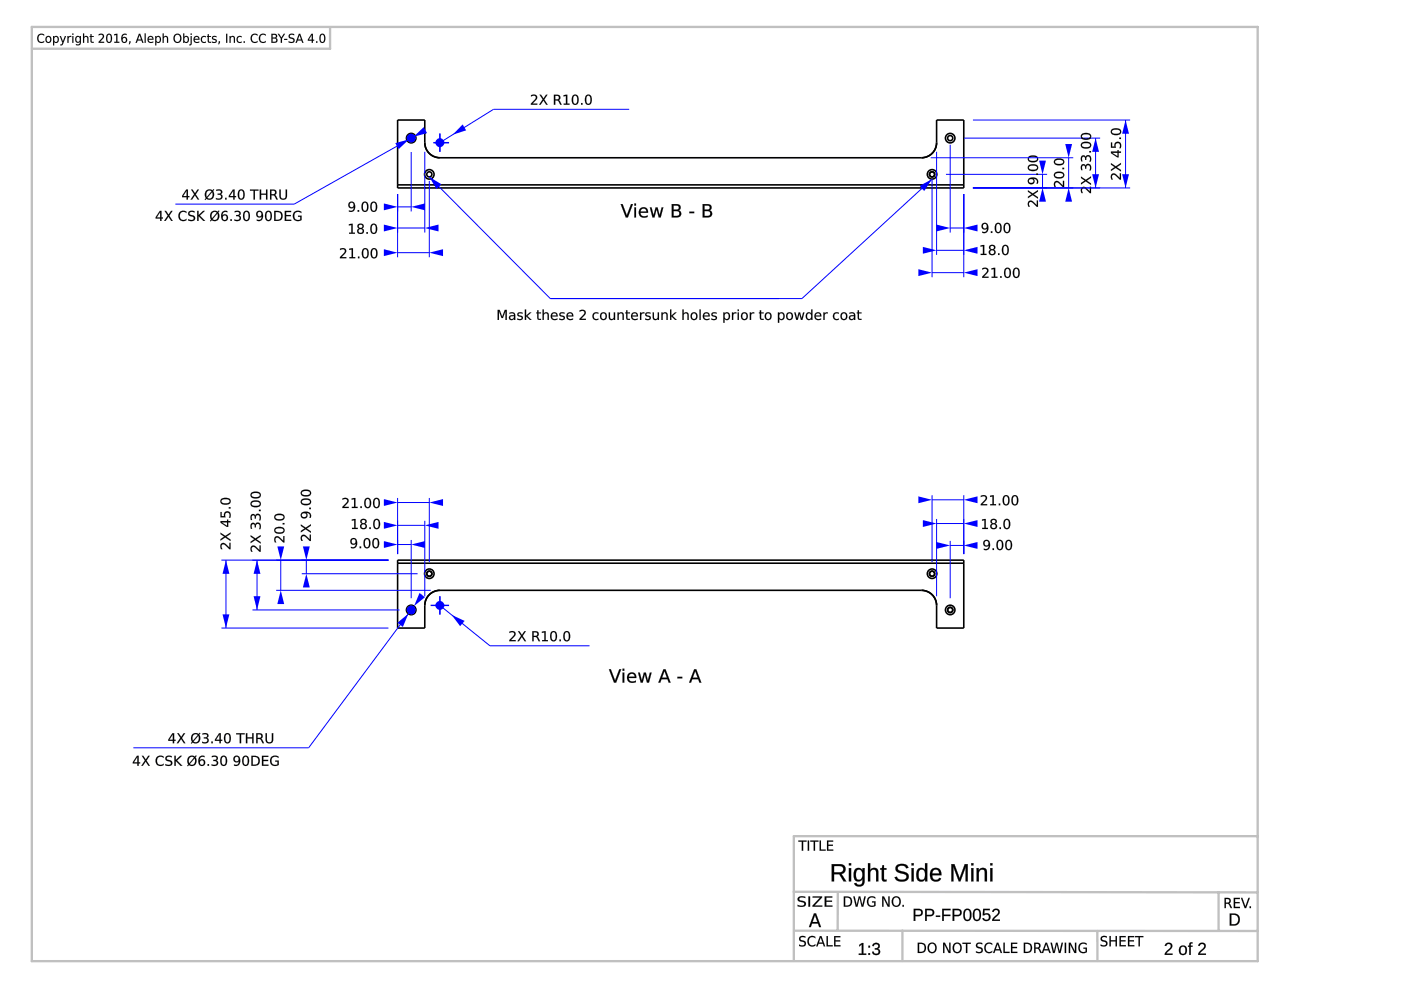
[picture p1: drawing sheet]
<svg xmlns="http://www.w3.org/2000/svg" width="297mm" height="210mm" viewBox="0 0 297 210" stroke-linecap="round" stroke-linejoin="round" font-family="sans-serif">
<g fill="none" stroke="#000" stroke-width=".34">
<path d="M84.3 39.2v.6h120v-.6M84.3 39.2v-13.8h5.8v4.8a3.2 3.2 0 0 0 3.2 3.2h102.1a3.2 3.2 0 0 0 3.2-3.2v-4.8h5.7v13.8M84.3 39.2h120M84.3 119.4v-.6h120v.6M84.3 119.4v13.8h5.8v-4.8a3.2 3.2 0 0 1 3.2-3.2h102.1a3.2 3.2 0 0 1 3.2 3.2v4.8h5.7v-13.8M84.3 119.4h120"/>
<circle cx="87.2" cy="29.3" r=".54"/>
<circle cx="87.2" cy="29.3" r="1.01"/>
<circle cx="91" cy="37" r=".54"/>
<circle cx="91" cy="37" r="1.01"/>
<circle cx="197.6" cy="37" r=".54"/>
<circle cx="197.6" cy="37" r="1.01"/>
<circle cx="201.5" cy="29.3" r=".54"/>
<circle cx="201.5" cy="29.3" r="1.01"/>
<circle cx="87.2" cy="129.3" r=".54"/>
<circle cx="87.2" cy="129.3" r="1.01"/>
<circle cx="91" cy="121.6" r=".54"/>
<circle cx="91" cy="121.6" r="1.01"/>
<circle cx="197.6" cy="121.6" r=".54"/>
<circle cx="197.6" cy="121.6" r="1.01"/>
<circle cx="201.5" cy="129.3" r=".54"/>
<circle cx="201.5" cy="129.3" r="1.01"/>
</g>
<g fill="#000">
<path d="M131.6 43.3h.4l.9 2.4 .9-2.4h.4l-1.1 2.8h-.4zM131.6 43.3l1.1 2.8h.4l1.1-2.8h-.4l-.9 2.4-.9-2.4zM134.5 44h.4v2.1h-.4zM134.5 44v2.1h.3v-2.1zM134.5 43.1h.4v.5h-.4zM134.5 43.2v.4h.3v-.4zM135.7 44.2a.99 .99 0 0 1 1.2-.2 .99 .99 0 0 1 .5 1.1h-1.6a.89 .89 0 0 0 .6 .7 .89 .89 0 0 0 .9-.2v.4a1.22 1.22 0 0 1-1.6-.1 1.22 1.22 0 0 1 0-1.7zM135.7 44.2a1.18 1.18 0 0 0 0 1.6 1.18 1.18 0 0 0 1.6 .2v-.3a.91 .91 0 0 1-.9 .2 .91 .91 0 0 1-.6-.8h1.6a.96 .96 0 0 0-.5-1.1 .96 .96 0 0 0-1.2 .2zM136 44.4l-.2 .5h1.2a.59 .59 0 0 0-.3-.6 .59 .59 0 0 0-.7 .1zM136 44.4a.61 .61 0 0 1 .7-.2 .61 .61 0 0 1 .3 .7h-1.2zM137.8 44h.3l.5 1.6 .4-1.6h.4l.5 1.6 .4-1.6h.4l-.6 2.1h-.4l-.5-1.7-.4 1.7h-.5zM137.8 44l.5 2.1h.5l.4-1.8 .5 1.8h.4l.5-2.1h-.3l-.4 1.7-.5-1.7h-.4l-.4 1.7-.5-1.7zM142.8 44.8v1h.6a.51 .51 0 0 0 .6-.5 .51 .51 0 0 0-.6-.5zM142.8 44.7h.6a.54 .54 0 0 1 .6 .6 .54 .54 0 0 1-.6 .5h-.6zM142.8 43.6v.8h.6a.42 .42 0 0 0 .5-.4 .42 .42 0 0 0-.5-.4zM142.8 43.6h.6a.46 .46 0 0 1 .6 .4 .46 .46 0 0 1-.6 .5h-.6zM142.4 43.3h1a.71 .71 0 0 1 .9 .4 .71 .71 0 0 1-.5 .9 .8 .8 0 0 1 .6 1 .8 .8 0 0 1-1 .5h-1zM142.4 43.3v2.8a2.37 2.37 0 0 0 1.8-.2 .74 .74 0 0 0 .2-.8 .74 .74 0 0 0-.7-.5 .66 .66 0 0 0 .6-.8 .66 .66 0 0 0-.9-.5zM146.1 44.9h1.1v.3h-1.1zM146.2 44.9v.3h1v-.3zM149.4 44.8v1h.6a.51 .51 0 0 0 .6-.5 .51 .51 0 0 0-.6-.5zM149.3 44.7h.7a.54 .54 0 0 1 .6 .6 .54 .54 0 0 1-.6 .5h-.7zM149.4 43.6v.8h.5a.42 .42 0 0 0 .6-.4 .42 .42 0 0 0-.6-.4zM149.3 43.6h.6a.46 .46 0 0 1 .6 .4 .46 .46 0 0 1-.6 .5h-.6zM149 43.3h1a.71 .71 0 0 1 .9 .4 .71 .71 0 0 1-.5 .9 .8 .8 0 0 1 .6 1 .8 .8 0 0 1-1 .5h-1zM149 43.3v2.8a2.37 2.37 0 0 0 1.7-.2 .74 .74 0 0 0 .2-.8 .74 .74 0 0 0-.6-.5 .66 .66 0 0 0 .5-.8 .66 .66 0 0 0-.8-.5z"/>
<path d="M131.6 43.3h.4l.9 2.4 .9-2.4h.4l-1.1 2.8h-.4zM134.5 44h.3v2.1h-.3zM134.5 43.2h.3v.4h-.3zM135.7 44.2a.98 .98 0 0 1 1.2-.2 .98 .98 0 0 1 .5 1.1h-1.6a.91 .91 0 0 0 1.5 .6v.3a1.2 1.2 0 0 1-1.6-.2 1.2 1.2 0 0 1 0-1.6zM136 44.4l-.2 .5h1.2a.61 .61 0 0 0-.3-.6 .61 .61 0 0 0-.7 .1zM137.8 44h.3l.5 1.6 .4-1.6h.4l.5 1.6 .4-1.6h.3l-.5 2.1h-.4l-.5-1.7-.4 1.7h-.5zM142.8 44.8v1h.6a.52 .52 0 0 0 .6-.5 .52 .52 0 0 0-.6-.5zM142.8 43.6v.8h.6a.44 .44 0 0 0 .5-.4 .44 .44 0 0 0-.5-.4zM142.4 43.3h1a.69 .69 0 0 1 .9 .4 .69 .69 0 0 1-.5 .9 .79 .79 0 0 1 .6 .9 .79 .79 0 0 1-1 .6h-1zM146.2 44.9h1v.3h-1zM149.4 44.8v1h.6a.52 .52 0 0 0 .6-.5 .52 .52 0 0 0-.6-.5zM149.4 43.6v.8h.5a.44 .44 0 0 0 .6-.4 .44 .44 0 0 0-.6-.4zM149 43.3h1a.69 .69 0 0 1 .8 .4 .69 .69 0 0 1-.4 .9 .79 .79 0 0 1 .6 .9 .79 .79 0 0 1-1 .6h-1z"/>
<path d="M129.1 141.9h.4l.9 2.4 .9-2.4h.4l-1.1 2.9h-.4zM129.1 141.9l1.1 2.8h.4l1.1-2.8h-.4l-.9 2.4-.9-2.4zM132 142.6h.4v2.2h-.4zM132 142.6v2.1h.4v-2.1zM132 141.8h.4v.4h-.4zM132 141.8v.4h.4v-.4zM133.2 142.9a.99 .99 0 0 1 1.2-.3 .99 .99 0 0 1 .5 1.2h-1.6a.89 .89 0 0 0 .6 .7 .89 .89 0 0 0 .9-.2v.3a1.22 1.22 0 0 1-1.6-.1 1.22 1.22 0 0 1 0-1.6zM133.2 142.9a1.18 1.18 0 0 0 0 1.6 1.18 1.18 0 0 0 1.6 .1v-.3a.91 .91 0 0 1-.9 .2 .91 .91 0 0 1-.6-.8l1.6 .1a.96 .96 0 0 0-.5-1.1 .96 .96 0 0 0-1.2 .2zM133.5 143l-.2 .5h1.2a.59 .59 0 0 0-.3-.6 .59 .59 0 0 0-.7 .1zM133.5 143a.61 .61 0 0 1 .7-.1 .61 .61 0 0 1 .4 .6h-1.3zM135.3 142.6h.4l.4 1.7 .4-1.7h.4l.5 1.7 .4-1.7h.4l-.6 2.2h-.4l-.5-1.8-.4 1.8h-.5zM135.3 142.6l.5 2.1h.5l.4-1.8 .5 1.8h.4l.5-2.1h-.3l-.4 1.7-.5-1.7h-.4l-.4 1.7-.5-1.7zM140.9 142.3l-.5 1.4h1zM140.9 142.2l.5 1.5h-1.1zM140.7 141.9h.4l1.1 2.9h-.4l-.3-.8h-1.3l-.2 .8h-.4zM140.7 141.9l-1.1 2.8h.4l.2-.7h1.3l.3 .7h.4l-1.1-2.8zM143.6 143.5h1.1v.3h-1.1zM143.6 143.5v.3h1v-.3zM147.4 142.3l-.5 1.4h1zM147.4 142.2l.5 1.5h-1zM147.2 141.9h.4l1.1 2.9h-.4l-.3-.8h-1.2l-.3 .8h-.4zM147.2 141.9l-1.1 2.8h.4l.3-.7h1.3l.2 .7h.4l-1.1-2.8z"/>
<path d="M129.1 141.9h.4l.9 2.4 .9-2.4h.4l-1.1 2.8h-.4zM132 142.6h.4v2.1h-.4zM132 141.8h.4v.4h-.4zM133.2 142.9a.98 .98 0 0 1 1.2-.3 .98 .98 0 0 1 .5 1.2h-1.6a.91 .91 0 0 0 1.5 .5v.3a1.2 1.2 0 0 1-1.6-.1 1.2 1.2 0 0 1 0-1.6zM133.5 143l-.2 .5h1.3a.61 .61 0 0 0-.4-.6 .61 .61 0 0 0-.7 .1zM135.3 142.6h.3l.5 1.7 .4-1.7h.4l.5 1.7 .4-1.7h.3l-.5 2.1h-.4l-.5-1.7-.4 1.7h-.5zM140.9 142.3l-.5 1.4h1zM140.7 141.9h.4l1.1 2.8h-.4l-.3-.7h-1.3l-.2 .7h-.4zM143.6 143.5h1v.3h-1zM147.4 142.3l-.5 1.4h1zM147.2 141.9h.4l1.1 2.8h-.4l-.3-.7h-1.2l-.3 .7h-.4z"/>
</g>
<path d="M201.5 30.7v18.6M201.5 48.3h2.8M204.3 41.1v8.2" fill="none" stroke="#00f" stroke-width=".21"/>
<g fill="#00f">
<path d="M204.3 48.3l2.9-.7v1.5z"/>
<path d="M198.5 47.6l3 .7-3 .8z"/>
</g>
<g fill="#000">
<path d="M208.3 47.4a.82 .82 0 0 1 1 0 .82 .82 0 0 1 .3 .9 .95 .95 0 0 1-.4 1 .95 .95 0 0 1-1 .1v-.3a.65 .65 0 0 0 .8 0 .65 .65 0 0 0 .3-.7 .71 .71 0 0 1-1.1 .1 .71 .71 0 0 1 .1-1.1zM208.3 47.4a.68 .68 0 0 0 0 1.1 .68 .68 0 0 0 1-.1 .68 .68 0 0 1-.3 .7 .68 .68 0 0 1-.8 0v.2a.98 .98 0 0 0 1.2-.2 .98 .98 0 0 0 .1-1.1 .73 .73 0 0 0-.4-.7 .73 .73 0 0 0-.8 .1zM208.3 48a.46 .46 0 0 0 .9 0 .46 .46 0 0 0-.9 0zM208.3 48a.5 .5 0 0 1 1 0 .5 .5 0 0 1-1 0zM210.1 49h.3v.4h-.3zM210.1 49v.4h.3v-.4zM211.4 47.5a1.22 1.22 0 0 0 .2 1.7 1.07 1.07 0 0 0 0-1.7zM211.4 47.5a.55 .55 0 0 1 .6 .2 .55 .55 0 0 1 .1 .6 .55 .55 0 0 1-.1 .7 .55 .55 0 0 1-.6 .1 1.62 1.62 0 0 1 0-1.6zM211.2 47.4a.8 .8 0 0 1 1 0 .8 .8 0 0 1 .2 .9 .81 .81 0 0 1-.8 1.2 .81 .81 0 0 1-.7-1.2l.1-.6zM211.2 47.4a1.26 1.26 0 0 0 .4 2 1.22 1.22 0 0 0 .3-2.1zM213.3 47.5a1.22 1.22 0 0 0 .2 1.7 1.07 1.07 0 0 0 0-1.7zM213.2 47.5a.55 .55 0 0 1 .7 .2 .55 .55 0 0 1 .1 .6 .55 .55 0 0 1-.1 .7 .55 .55 0 0 1-.7 .1 1.62 1.62 0 0 1 0-1.6zM213.1 47.4a.8 .8 0 0 1 .9 0 .8 .8 0 0 1 .2 .9 .81 .81 0 0 1-.7 1.2 .81 .81 0 0 1-.7-1.2v-.6zM213.1 47.4a1.26 1.26 0 0 0 .4 2 1.22 1.22 0 0 0 .2-2.1z"/>
<path d="M208.3 47.4a.8 .8 0 0 1 1 0 .8 .8 0 0 1 .3 .9 .93 .93 0 0 1-.4 1 .93 .93 0 0 1-1 .1v-.3a.67 .67 0 0 0 .8 0 .67 .67 0 0 0 .3-.7 .7 .7 0 0 1-1.1 .1 .7 .7 0 0 1 .1-1.1zM208.3 48a.5 .5 0 0 0 1 0 .5 .5 0 0 0-1 0zM210.1 49h.3v.4h-.3zM211.4 47.5a1.22 1.22 0 0 0 .2 1.7 1.08 1.08 0 0 0 0-1.7zM211.2 47.4a.79 .79 0 0 1 1 0 .79 .79 0 0 1 .2 .9 .79 .79 0 0 1-.8 1.1 .79 .79 0 0 1-.7-1.1l.1-.6zM213.3 47.5a1.22 1.22 0 0 0 .2 1.7 1.08 1.08 0 0 0 0-1.7zM213.1 47.4a.79 .79 0 0 1 .9 0 .79 .79 0 0 1 .2 .9 .79 .79 0 0 1-.7 1.1 .79 .79 0 0 1-.7-1.1v-.6z"/>
</g>
<path d="M198.6 32.2v21.8M198.6 53.1h5.7M204.3 41.1v12.9" fill="none" stroke="#00f" stroke-width=".21"/>
<g fill="#00f">
<path d="M204.3 53.1l2.9-.8v1.5z"/>
<path d="M195.7 52.3l2.9 .8-2.9 .7z"/>
</g>
<g fill="#000">
<path d="M207.9 52l.8-.1v1.9h.5v.3h-1.3v-.3h.5v-1.6l-.5 .1zM209.9 53.5a.45 .45 0 0 0 .9 0 .45 .45 0 0 0-.9 0zM209.9 52.1a.63 .63 0 0 1 .9-.1 .63 .63 0 0 1 0 .9h-.2a.66 .66 0 0 1 .4 1 .66 .66 0 0 1-1 .1 .59 .59 0 0 1-.4-.6 .59 .59 0 0 1 .5-.5l-.4-.3zM210 52.5a.38 .38 0 0 0 .7 0 .38 .38 0 0 0-.7 0zM211.6 53.7h.3v.4h-.3zM213 52.2a1.22 1.22 0 0 0 .2 1.7 1.08 1.08 0 0 0 0-1.8zM212.8 52a.79 .79 0 0 1 .9 .1 .79 .79 0 0 1 .2 .9 .79 .79 0 0 1-.7 1.1 .79 .79 0 0 1-.8-1.1l.1-.6z"/>
<path d="M207.9 52l.8-.1v1.9h.5v.3h-1.3v-.3h.5v-1.6l-.5 .1zM207.9 52v.3l.5-.1v1.6h-.5v.3h1.3v-.3h-.5v-1.9zM209.9 53.5a.45 .45 0 0 0 .9 0 .45 .45 0 0 0-.9 0zM209.9 53.5a.45 .45 0 0 1 .9 0 .45 .45 0 0 1-.9 0zM209.9 52a.64 .64 0 0 1 .9 0 .64 .64 0 0 1 0 .9h-.2a.58 .58 0 0 1 .5 .5 .58 .58 0 0 1-.3 .6 .67 .67 0 0 1-1.1-.1 .67 .67 0 0 1 .4-1 .5 .5 0 0 1-.4-.3 .5 .5 0 0 1 .2-.6zM209.9 52.1a.49 .49 0 0 0-.2 .5 .49 .49 0 0 0 .4 .3 .64 .64 0 0 0-.4 1 .64 .64 0 0 0 1 .1 .57 .57 0 0 0 .4-.6 .57 .57 0 0 0-.5-.5 .55 .55 0 0 0 .4-.7 .55 .55 0 0 0-.8-.3zM210 52.5a.37 .37 0 0 0 .7 0 .37 .37 0 0 0-.7 0zM210 52.5a.4 .4 0 0 1 .7 0 .4 .4 0 0 1-.7 0zM211.6 53.7h.3v.4h-.3zM211.6 53.7v.4h.3v-.4zM213 52.2a1.22 1.22 0 0 0 .2 1.7 1.07 1.07 0 0 0 0-1.8zM212.9 52.2a.55 .55 0 0 1 .7 .1 .55 .55 0 0 1 0 .7 .55 .55 0 0 1 0 .7 .55 .55 0 0 1-.7 .1 1.62 1.62 0 0 1 0-1.6zM212.7 52a.8 .8 0 0 1 1 .1 .8 .8 0 0 1 .2 .9 .81 .81 0 0 1-.7 1.1 .81 .81 0 0 1-.8-1.1l.1-.6zM212.8 52a1.26 1.26 0 0 0 .4 2.1 1.22 1.22 0 0 0 .2-2.1z"/>
</g>
<path d="M197.6 37.9v20.9M197.6 57.8h6.7M204.3 41.1v17.7" fill="none" stroke="#00f" stroke-width=".21"/>
<g fill="#00f">
<path d="M204.3 57.8l2.9-.7v1.4z"/>
<path d="M194.7 57.1l2.9 .7-2.9 .7z"/>
</g>
<g fill="#000">
<path d="M208.3 56.9a.74 .74 0 0 1 .9-.1 .74 .74 0 0 1 .3 .9l-.9 1h1v.2h-1.4v-.2l.6-.7a.53 .53 0 0 0 .5-.5 .53 .53 0 0 0-.6-.5l-.4 .2zM210.2 56.9l.8-.1v1.9h.5v.2h-1.3v-.2h.5v-1.7l-.5 .2zM212.1 58.5h.3v.4h-.3zM213.4 57a1.22 1.22 0 0 0 .2 1.7 1.08 1.08 0 0 0 0-1.7zM213.2 56.9a.79 .79 0 0 1 .9 .1 .79 .79 0 0 1 .2 .8 .79 .79 0 0 1-.7 1.1 .79 .79 0 0 1-.7-1.1l.1-.6zM215.3 57a1.22 1.22 0 0 0 .2 1.7 1.08 1.08 0 0 0 0-1.7zM215.1 56.9a.79 .79 0 0 1 .9 .1 .79 .79 0 0 1 .2 .8 .79 .79 0 0 1-.7 1.1 .79 .79 0 0 1-.8-1.1l.1-.6z"/>
<path d="M208.2 56.9a.76 .76 0 0 1 1-.1 .76 .76 0 0 1 .3 .9l-.9 1h1v.2h-1.4a.57 .57 0 0 1 .5-.7l.1-.2a.51 .51 0 0 0 .5-.5 .51 .51 0 0 0-.6-.5l-.5 .2zM208.3 56.9v.3a.53 .53 0 0 1 .8-.2 .53 .53 0 0 1-.1 .9l-.8 .8v.2h1.4v-.2h-1.1l.8-.8a.69 .69 0 0 0 .1-1 .69 .69 0 0 0-1-.1zM210.2 56.9l.8-.1v1.9h.5v.2h-1.3v-.2h.5v-1.6l-.5 .1zM210.2 56.9v.3l.5-.2v1.7h-.5v.2h1.3v-.2h-.5v-1.9zM212 58.5h.4v.4h-.4zM212.1 58.5v.4h.3v-.4zM213.4 57a1.22 1.22 0 0 0 .2 1.7 1.07 1.07 0 0 0 0-1.7zM213.3 57.1a.55 .55 0 0 1 .7 .1 .55 .55 0 0 1 .1 .6 .55 .55 0 0 1-.1 .7 .55 .55 0 0 1-.7 .1 1.62 1.62 0 0 1 0-1.5zM213.2 56.9a.8 .8 0 0 1 .9 0 .8 .8 0 0 1 .3 .9 .81 .81 0 0 1-.8 1.2 .81 .81 0 0 1-.7-1.2v-.6zM213.2 56.9a1.26 1.26 0 0 0 .4 2 1.22 1.22 0 0 0 .2-2.1zM215.3 57a1.22 1.22 0 0 0 .2 1.7 1.07 1.07 0 0 0 0-1.7zM215.2 57.1a.55 .55 0 0 1 .7 .1 .55 .55 0 0 1 0 .6 .55 .55 0 0 1 0 .7 .55 .55 0 0 1-.7 .1 1.62 1.62 0 0 1 0-1.5zM215.1 56.9a.8 .8 0 0 1 .9 0 .8 .8 0 0 1 .2 .9 .81 .81 0 0 1-.7 1.2 .81 .81 0 0 1-.8-1.2l.1-.6zM215.1 56.9a1.26 1.26 0 0 0 .4 2 1.22 1.22 0 0 0 .2-2.1z"/>
</g>
<path d="M87.2 32.2v12.6M84.3 41.1v3.7M84.3 43.9h2.9" fill="none" stroke="#00f" stroke-width=".21"/>
<g fill="#00f">
<path d="M81.4 43.1l2.9 .8-2.9 .7z"/>
<path d="M87.2 43.9l2.9-.8v1.5z"/>
</g>
<g fill="#000">
<path d="M74 42.9a.82 .82 0 0 1 1 0 .82 .82 0 0 1 .3 .9 .95 .95 0 0 1-.3 1 .95 .95 0 0 1-1 .1v-.3a.65 .65 0 0 0 .7 0 .65 .65 0 0 0 .3-.7 .71 .71 0 0 1-1 .1 .71 .71 0 0 1 0-1.1zM74 42.9a.68 .68 0 0 0 0 1.1 .68 .68 0 0 0 1-.1 .68 .68 0 0 1-.2 .7 .68 .68 0 0 1-.8 0v.2a.98 .98 0 0 0 1.1-.2 .98 .98 0 0 0 .2-1.1 .73 .73 0 0 0-.4-.7 .73 .73 0 0 0-.9 .1zM74.1 43.5a.46 .46 0 0 0 .9 0 .46 .46 0 0 0-.9 0zM74.1 43.5a.5 .5 0 0 1 1 0 .5 .5 0 0 1-1 0zM75.8 44.5h.3v.4h-.3zM75.8 44.5v.4h.3v-.4zM77.2 43a1.22 1.22 0 0 0 .2 1.7 1.07 1.07 0 0 0 0-1.7zM77.1 43.1a.55 .55 0 0 1 .7 .1 .55 .55 0 0 1 0 .6 .55 .55 0 0 1 0 .7 .55 .55 0 0 1-.7 .1 1.62 1.62 0 0 1 0-1.5zM77 42.9a.8 .8 0 0 1 .9 0 .8 .8 0 0 1 .2 .9 .81 .81 0 0 1-.7 1.2 .81 .81 0 0 1-.8-1.2l.1-.6zM77 42.9a1.26 1.26 0 0 0 .4 2 1.22 1.22 0 0 0 .2-2.1zM79.1 43a1.22 1.22 0 0 0 .1 1.7 1.07 1.07 0 0 0 0-1.7zM79 43.1a.55 .55 0 0 1 .6 .1 .55 .55 0 0 1 .1 .6 .55 .55 0 0 1-.1 .7 .55 .55 0 0 1-.6 .1 1.62 1.62 0 0 1 0-1.5zM78.8 42.9a.8 .8 0 0 1 1 0 .8 .8 0 0 1 .2 .9 .81 .81 0 0 1-.8 1.2 .81 .81 0 0 1-.7-1.2l.1-.6zM78.8 42.9a1.26 1.26 0 0 0 .4 2 1.22 1.22 0 0 0 .3-2.1z"/>
<path d="M74 42.9a.8 .8 0 0 1 1 0 .8 .8 0 0 1 .3 .9 .93 .93 0 0 1-.3 1 .93 .93 0 0 1-1 .1v-.3a.67 .67 0 0 0 .7 0 .67 .67 0 0 0 .3-.7 .7 .7 0 0 1-1 .1 .7 .7 0 0 1 0-1.1zM74.1 43.5a.47 .47 0 0 0 .9 0 .47 .47 0 0 0-.9 0zM75.8 44.5h.3v.4h-.3zM77.2 43a1.22 1.22 0 0 0 .2 1.7 1.08 1.08 0 0 0 0-1.7zM77 42.9a.79 .79 0 0 1 .9 0 .79 .79 0 0 1 .2 .9 .79 .79 0 0 1-.7 1.1 .79 .79 0 0 1-.8-1.1l.1-.6zM79 43a1.22 1.22 0 0 0 .2 1.7 1.08 1.08 0 0 0 0-1.7zM78.8 42.9a.79 .79 0 0 1 1 0 .79 .79 0 0 1 .2 .9 .79 .79 0 0 1-.8 1.1 .79 .79 0 0 1-.7-1.1l.1-.6z"/>
</g>
<path d="M90.1 32.2v17.1M84.3 41.1v8.2M84.3 48.3h5.8" fill="none" stroke="#00f" stroke-width=".21"/>
<g fill="#00f">
<path d="M81.4 47.6l2.9 .7-2.9 .8z"/>
<path d="M90.1 48.3l2.9-.7v1.5z"/>
</g>
<g fill="#000">
<path d="M74 47.5l.8-.1v1.9h.4v.3h-1.2v-.3h.5v-1.6l-.5 .1zM76 49a.45 .45 0 0 0 .9 0 .45 .45 0 0 0-.9 0zM76 47.6a.63 .63 0 0 1 .9-.1 .63 .63 0 0 1 0 .9h-.2a.66 .66 0 0 1 .3 1 .66 .66 0 0 1-.9 .1 .59 .59 0 0 1-.4-.6 .59 .59 0 0 1 .5-.5l-.4-.3zM76.1 48a.38 .38 0 0 0 .7 0 .38 .38 0 0 0-.7 0zM77.7 49.2h.3v.4h-.3zM79 47.7a1.22 1.22 0 0 0 .2 1.7 1.08 1.08 0 0 0 0-1.8zM78.8 47.5a.79 .79 0 0 1 1 .1 .79 .79 0 0 1 .2 .9 .79 .79 0 0 1-.8 1.1 .79 .79 0 0 1-.7-1.1l.1-.6z"/>
<path d="M74 47.5l.8-.1v1.9h.5v.3h-1.3v-.3h.5v-1.6l-.5 .1zM74 47.5v.3l.5-.1v1.6h-.5v.3h1.2v-.3h-.4v-1.9zM76 49a.45 .45 0 0 0 .9 0 .45 .45 0 0 0-.9 0zM76 49a.45 .45 0 0 1 .9 0 .45 .45 0 0 1-.9 0zM75.9 47.5a.64 .64 0 0 1 1 0 .64 .64 0 0 1 0 .9h-.2a.58 .58 0 0 1 .5 .6 .58 .58 0 0 1-.4 .5 .67 .67 0 0 1-1-.1 .67 .67 0 0 1 .4-1 .5 .5 0 0 1-.4-.3 .5 .5 0 0 1 .1-.6zM76 47.6a.49 .49 0 0 0-.2 .5 .49 .49 0 0 0 .4 .3 .64 .64 0 0 0-.4 1 .64 .64 0 0 0 1 .1 .57 .57 0 0 0 .4-.6 .57 .57 0 0 0-.5-.5 .55 .55 0 0 0 .4-.7 .55 .55 0 0 0-.8-.3zM76.1 48a.37 .37 0 0 0 .7 0 .37 .37 0 0 0-.7 0zM76 48a.4 .4 0 0 1 .8 0 .4 .4 0 0 1-.8 0zM77.7 49.2h.3v.4h-.3zM77.7 49.2v.4h.3v-.4zM79.1 47.7a1.22 1.22 0 0 0 .1 1.7 1.07 1.07 0 0 0 0-1.7zM79 47.7a.55 .55 0 0 1 .6 .1 .55 .55 0 0 1 .1 .7 .55 .55 0 0 1-.1 .7 .55 .55 0 0 1-.6 .1 1.62 1.62 0 0 1 0-1.6zM78.8 47.5a.8 .8 0 0 1 1 .1 .8 .8 0 0 1 .2 .9 .81 .81 0 0 1-.8 1.1 .81 .81 0 0 1-.7-1.1l.1-.6zM78.8 47.5a1.26 1.26 0 0 0 .4 2.1 1.22 1.22 0 0 0 .3-2.1z"/>
</g>
<path d="M91 38.4v16.1M84.3 41.1v13.4M84.3 53.6h6.7" fill="none" stroke="#00f" stroke-width=".21"/>
<g fill="#00f">
<path d="M81.4 52.8l2.9 .8-2.9 .7z"/>
<path d="M91 53.6l2.9-.8v1.5z"/>
</g>
<g fill="#000">
<path d="M72.1 52.7a.74 .74 0 0 1 .9 0 .74 .74 0 0 1 .3 .9l-.9 .9h1v.3h-1.3v-.3l.6-.6a.53 .53 0 0 0 .4-.6 .53 .53 0 0 0-.5-.4l-.5 .1zM74 52.7l.8-.1v1.9h.5v.3h-1.2v-.3h.5v-1.6l-.6 .1zM75.9 54.4h.3v.4h-.3zM77.3 52.9a1.22 1.22 0 0 0 .1 1.7 1.08 1.08 0 0 0 0-1.8zM77 52.7a.79 .79 0 0 1 1 .1 .79 .79 0 0 1 .2 .9 .79 .79 0 0 1-.8 1.1 .79 .79 0 0 1-.7-1.1l.1-.6zM79.1 52.9a1.22 1.22 0 0 0 .2 1.7 1.08 1.08 0 0 0 0-1.8zM78.9 52.7a.79 .79 0 0 1 .9 .1 .79 .79 0 0 1 .2 .9 .79 .79 0 0 1-.7 1.1 .79 .79 0 0 1-.7-1.1l.1-.6z"/>
<path d="M72.1 52.7a.76 .76 0 0 1 1-.1 .76 .76 0 0 1 .2 1l-.9 .9h1v.3h-1.3a.57 .57 0 0 1 .4-.7l.2-.2a.51 .51 0 0 0 .4-.6 .51 .51 0 0 0-.5-.4l-.5 .2zM72.1 52.7v.3a.53 .53 0 0 1 .8-.1 .53 .53 0 0 1 0 .8l-.8 .8v.3h1.3v-.3h-1l.8-.8a.69 .69 0 0 0 0-.9 .69 .69 0 0 0-.9-.1zM74 52.7l.9-.1-.1 1.9h.5v.3h-1.2v-.3h.5v-1.6l-.6 .1zM74 52.7v.3l.6-.1v1.6h-.5v.3h1.2v-.3h-.5v-1.9zM75.9 54.4h.3v.4h-.3zM75.9 54.4v.4h.3v-.4zM77.3 52.9a1.22 1.22 0 0 0 .1 1.7 1.07 1.07 0 0 0 0-1.8zM77.2 52.9a.55 .55 0 0 1 .7 .1 .55 .55 0 0 1 0 .7 .55 .55 0 0 1 0 .7 .55 .55 0 0 1-.7 .1 1.62 1.62 0 0 1 0-1.6zM77 52.7a.8 .8 0 0 1 1 .1 .8 .8 0 0 1 .2 .9 .81 .81 0 0 1-.8 1.1 .81 .81 0 0 1-.7-1.1l.1-.6zM77.1 52.7a1.26 1.26 0 0 0 .3 2.1 1.22 1.22 0 0 0 .3-2.2zM79.1 52.9a1.22 1.22 0 0 0 .2 1.7 1.07 1.07 0 0 0 0-1.8zM79.1 52.9a.55 .55 0 0 1 .6 .1 .55 .55 0 0 1 .1 .7 .55 .55 0 0 1-.1 .7 .55 .55 0 0 1-.6 .1 1.62 1.62 0 0 1 0-1.6zM78.9 52.7a.8 .8 0 0 1 .9 .1 .8 .8 0 0 1 .3 .9 .81 .81 0 0 1-.8 1.1 .81 .81 0 0 1-.7-1.1v-.6zM78.9 52.7a1.26 1.26 0 0 0 .4 2.1 1.22 1.22 0 0 0 .2-2.2z"/>
</g>
<path d="M200.6 37h21.4M206.3 39.8h15.7M221 37v2.8" fill="none" stroke="#00f" stroke-width=".21"/>
<g fill="#00f">
<path d="M221 39.8l.8 3h-1.5z"/>
<path d="M220.3 34.1h1.5l-.8 2.9z"/>
</g>
<g fill="#000">
<path d="M218.1 42.7a1.12 1.12 0 0 1 1.5 .6l.2 .2v-1h.3v1.4a.57 .57 0 0 1-.7-.5l-.2-.1a.51 .51 0 0 0-.6-.5 .51 .51 0 0 0-.4 .6l.1 .5a.6 .6 0 0 1-.5-.4 .6 .6 0 0 1 .2-.6zM218.1 42.7l-.1 .8v.3h.3a.53 .53 0 0 1-.1-.8 .53 .53 0 0 1 .8 0l.8 .9h.3v-1.4h-.3v1l-1-.9h-.5zM217.9 40.3l1.1 .7 1.1-.7v.3l-.9 .6 .9 .6v.3l-1.2-.7-1 .6v-.3l.8-.5-.8-.5zM217.9 40.3v.4l.9 .5-.9 .5v.3l1-.7 1.2 .8v-.3l-1-.6 1-.6v-.3l-1.1 .7zM218 38a1.15 1.15 0 0 1 1.4-.4 1.15 1.15 0 0 1 .7 1.2l-.1 .2-.3-.1a.65 .65 0 0 0 .1-.7 .65 .65 0 0 0-.7-.3 .72 .72 0 0 1 0 1 .72 .72 0 0 1-1 0 .72 .72 0 0 1-.1-.9zM218 38a.69 .69 0 0 0 .1 .9 .69 .69 0 0 0 1 0 .69 .69 0 0 0-.1-1 .68 .68 0 0 1 .8 .3 .68 .68 0 0 1 0 .7h.2a.98 .98 0 0 0-.2-1.1 .98 .98 0 0 0-1.1-.1zM218.2 38.4a.46 .46 0 0 0 .9 0 .46 .46 0 0 0-.9 0zM218.2 38.3a.49 .49 0 0 1 .9 0 .49 .49 0 0 1-.9 0zM219.7 36.8h.4v.3h-.4zM219.7 36.8v.3h.4v-.3zM218.2 35.4a.57 .57 0 0 0 .2 .5 .57 .57 0 0 0 .6 .1h.3a.44 .44 0 0 0 .6-.5 .44 .44 0 0 0-.6-.4l-.8 .1zM218.2 35.3a1.17 1.17 0 0 1 1.7 .2 1.09 1.09 0 0 1-1.8 0zM218 35.1a1.29 1.29 0 0 1 2.1 .4 1.25 1.25 0 0 1-2.2 .3zM218 35.2a.78 .78 0 0 0 .1 .9 .78 .78 0 0 0 .9 .2 .78 .78 0 0 0 1.1-.8 .78 .78 0 0 0-1.1-.7l-.6 .1zM218.2 33.5a.57 .57 0 0 0 .2 .6 .57 .57 0 0 0 .6 0h.3a.44 .44 0 0 0 .6-.4 .44 .44 0 0 0-.6-.4h-.8zM218.2 33.4a1.17 1.17 0 0 1 1.7 .3 1.09 1.09 0 0 1-1.8 0zM218 33.3a1.29 1.29 0 0 1 2.1 .4 1.25 1.25 0 0 1-2.2 .2zM218 33.3a.78 .78 0 0 0 .1 .9 .78 .78 0 0 0 .9 .2 .78 .78 0 0 0 1.1-.7 .78 .78 0 0 0-1.1-.7l-.6 .1z"/>
<path d="M218.1 42.7a.9 .9 0 0 1 1.3 .4l.4 .4v-1h.3v1.4h-.3l-.6-.7a.53 .53 0 0 0-.6-.4 .53 .53 0 0 0-.4 .6l.1 .4h-.3l-.1-.3zM217.9 40.3l1.1 .7 1.1-.7v.3l-.9 .6 .9 .6v.3l-1.2-.7-1 .6v-.3l.8-.5-.8-.5zM218 38a1.14 1.14 0 0 1 1.4-.4 1.14 1.14 0 0 1 .7 1.2l-.3 .1a.67 .67 0 0 0 0-.7 .67 .67 0 0 0-.7-.3 .71 .71 0 0 1 0 1 .71 .71 0 0 1-1 0 .71 .71 0 0 1-.1-.9zM218.2 38.4a.47 .47 0 0 0 .9 0 .47 .47 0 0 0-.9 0zM219.7 36.8h.4v.3h-.4zM218.2 35.3v.1a.87 .87 0 0 0 1.3 .5 .43 .43 0 0 0 .4-.5 .43 .43 0 0 0-.6-.3zM218 35.1a1.27 1.27 0 0 1 2.1 .4 1.23 1.23 0 0 1-2.2 .3zM218.2 33.4v.2a.87 .87 0 0 0 1.3 .5 .43 .43 0 0 0 .4-.6 .43 .43 0 0 0-.6-.2zM218 33.3a1.27 1.27 0 0 1 2.1 .4 1.23 1.23 0 0 1-2.2 .2z"/>
</g>
<path d="M197.3 33.4h30.2M206.3 39.8h21.2M226.6 33.4v6.4" fill="none" stroke="#00f" stroke-width=".21"/>
<g fill="#00f">
<path d="M226.6 39.8l.7 3h-1.5z"/>
<path d="M225.8 30.5h1.5l-.7 2.9z"/>
</g>
<g fill="#000">
<path d="M223.6 38.5a1.12 1.12 0 0 1 1.6 .6l.2 .2-.1-1h.3v1.4a.57 .57 0 0 1-.7-.4l-.2-.2a.51 .51 0 0 0-.5-.4 .51 .51 0 0 0-.5 .5l.2 .5a.6 .6 0 0 1-.5-.4 .6 .6 0 0 1 .1-.6zM223.6 38.6l-.1 .8 .1 .3h.3a.53 .53 0 0 1-.2-.8 .53 .53 0 0 1 .9 0l.8 .8h.2v-1.4h-.2v1.1l-1.1-1h-.4zM223.7 36.9a.57 .57 0 0 0 .3 .6 .57 .57 0 0 0 .5 .1l.3-.1a.44 .44 0 0 0 .6-.4 .44 .44 0 0 0-.6-.4h-.7zM223.8 36.9a1.17 1.17 0 0 1 1.6 .2 1.09 1.09 0 0 1-1.7 0zM223.6 36.7a1.29 1.29 0 0 1 2.1 .4 1.25 1.25 0 0 1-2.2 .2zM223.6 36.7a.78 .78 0 0 0 .1 .9 .78 .78 0 0 0 .8 .2 .78 .78 0 0 0 1.1-.7 .78 .78 0 0 0-1.1-.7l-.6 .1zM225.2 35.6h.4v.3h-.4zM225.2 35.6v.3h.4v-.3zM223.7 34.1a.57 .57 0 0 0 .3 .6 .57 .57 0 0 0 .5 .1l.3-.1a.44 .44 0 0 0 .6-.4 .44 .44 0 0 0-.6-.4h-.7zM223.8 34.1a1.17 1.17 0 0 1 1.6 .2 1.09 1.09 0 0 1-1.7 0zM223.6 33.9a1.29 1.29 0 0 1 2.1 .4 1.25 1.25 0 0 1-2.2 .3zM223.6 33.9a.78 .78 0 0 0 .1 .9 .78 .78 0 0 0 .8 .2 .78 .78 0 0 0 1.1-.7 .78 .78 0 0 0-1.1-.7l-.6 .1z"/>
<path d="M223.6 38.6a.9 .9 0 0 1 1.4 .4l.4 .3v-1h.2v1.4h-.2l-.7-.6a.53 .53 0 0 0-.5-.4 .53 .53 0 0 0-.5 .5l.2 .5h-.3l-.1-.3zM223.8 36.9l-.1 .1a.87 .87 0 0 0 1.3 .5 .43 .43 0 0 0 .4-.5 .43 .43 0 0 0-.6-.3zM223.6 36.7a1.27 1.27 0 0 1 2 .4 1.23 1.23 0 0 1-2.1 .2zM225.2 35.6h.4v.3h-.4zM223.8 34.1l-.1 .1a.87 .87 0 0 0 1.3 .5 .43 .43 0 0 0 .4-.5 .43 .43 0 0 0-.6-.3zM223.6 33.9a1.27 1.27 0 0 1 2 .4 1.23 1.23 0 0 1-2.1 .2z"/>
</g>
<path d="M204.4 29.3h28.9M206.3 39.8h27M232.3 29.3v10.5" fill="none" stroke="#00f" stroke-width=".21"/>
<g fill="#00f">
<path d="M231.6 36.9h1.4l-.7 2.9z"/>
<path d="M232.3 29.3l.7 2.9h-1.4z"/>
</g>
<g fill="#000">
<path d="M229.3 39.8a1.12 1.12 0 0 1 1.6 .6l.2 .2v-1h.2v1.3a.57 .57 0 0 1-.7-.4l-.2-.2a.51 .51 0 0 0-.5-.4 .51 .51 0 0 0-.5 .6l.2 .4a.6 .6 0 0 1-.5-.3 .6 .6 0 0 1 .1-.7zM229.3 39.8l-.1 .8 .1 .3h.3a.53 .53 0 0 1-.2-.8 .53 .53 0 0 1 .9 0l.8 .8h.2v-1.3h-.2v1l-1.1-.9-.4-.1zM229.2 37.4l1 .7 1.1-.7v.3l-.9 .6 .9 .6v.3l-1.1-.7-1 .6v-.3l.8-.5-.8-.5zM229.2 37.4v.3l.8 .6-.8 .5v.3l1-.7 1.1 .8v-.3l-.9-.6 .9-.6v-.3l-1.1 .7zM229.3 35a.49 .49 0 0 1 .5-.2 .49 .49 0 0 1 .4 .4 .58 .58 0 0 1 .5-.5 .58 .58 0 0 1 .6 .4l.1 .2a.52 .52 0 0 1-.5 .9 .76 .76 0 0 0-.2-1.2l-.3 .2-.1 .6h-.3v-.3a.33 .33 0 0 0-.3-.4 .33 .33 0 0 0-.3 .4l.1 .6a.57 .57 0 0 1-.3-1zM229.3 35l-.1 .8v.3h.3a.61 .61 0 0 1 .4-1l.2 .2v.5h.2a.48 .48 0 0 1 .4-.8 .48 .48 0 0 1 .4 .7l-.1 .4h.2a.75 .75 0 0 0 .1-1 .75 .75 0 0 0-1-.1l-.1 .2a.48 .48 0 0 0-.4-.4 .48 .48 0 0 0-.5 .2zM229.3 33.1a.49 .49 0 0 1 .5-.2 .49 .49 0 0 1 .4 .4 .58 .58 0 0 1 .5-.5 .58 .58 0 0 1 .6 .5l.1 .2a.52 .52 0 0 1-.5 .8 .76 .76 0 0 0-.2-1.1l-.3 .1-.1 .6h-.3v-.3a.33 .33 0 0 0-.3-.4 .33 .33 0 0 0-.3 .5l.1 .5a.57 .57 0 0 1-.3-.9zM229.3 33.1l-.1 .8v.3h.3a.61 .61 0 0 1 .4-1l.2 .3v.4h.2a.48 .48 0 0 1 .4-.8 .48 .48 0 0 1 .4 .8l-.1 .4h.2a.75 .75 0 0 0 .1-1 .75 .75 0 0 0-1-.2l-.1 .3a.48 .48 0 0 0-.4-.4 .48 .48 0 0 0-.5 .1zM230.9 32h.4v.3h-.4zM231 32v.3h.3v-.3zM229.4 30.6a.57 .57 0 0 0 .3 .5 .57 .57 0 0 0 .6 .1h.2a.44 .44 0 0 0 .6-.4 .44 .44 0 0 0-.6-.4h-.7zM229.5 30.5a1.17 1.17 0 0 1 1.6 .3 1.09 1.09 0 0 1-1.7 0zM229.3 30.4a1.29 1.29 0 0 1 2.1 .4 1.25 1.25 0 0 1-2.2 .2zM229.3 30.4a.78 .78 0 0 0 .1 .9 .78 .78 0 0 0 .9 .2 .78 .78 0 0 0 1-.7 .78 .78 0 0 0-1-.7h-.6zM229.4 28.7a.57 .57 0 0 0 .3 .6 .57 .57 0 0 0 .6 0h.2a.44 .44 0 0 0 .6-.4 .44 .44 0 0 0-.6-.4h-.7zM229.5 28.7a1.17 1.17 0 0 1 1.6 .2 1.09 1.09 0 0 1-1.7 0zM229.3 28.5a1.29 1.29 0 0 1 2.1 .4 1.25 1.25 0 0 1-2.2 .2zM229.3 28.5a.78 .78 0 0 0 .1 .9 .78 .78 0 0 0 .9 .2 .78 .78 0 0 0 1-.7 .78 .78 0 0 0-1-.7l-.6 .1z"/>
<path d="M229.3 39.8a.9 .9 0 0 1 1.4 .4l.4 .4v-1h.2v1.3h-.2l-.6-.6a.53 .53 0 0 0-.6-.4 .53 .53 0 0 0-.5 .6l.2 .4h-.3l-.1-.3zM229.2 37.4l1 .7 1.1-.7v.3l-.9 .6 .9 .6v.3l-1.1-.7-1 .6v-.3l.8-.5-.8-.6zM229.3 35l.6-.2 .3 .4a.67 .67 0 0 1 .9-.3 .67 .67 0 0 1 .2 .9v.3h-.3a.57 .57 0 0 0 .1-.7 .57 .57 0 0 0-.7-.2l-.1 .6h-.2v-.3a.35 .35 0 0 0-.4-.4 .35 .35 0 0 0-.3 .4l.1 .6h-.3v-.6zM229.3 33.1l.6-.1 .3 .3a.67 .67 0 0 1 .9-.3 .67 .67 0 0 1 .2 1v.3h-.3a.57 .57 0 0 0 .1-.8 .57 .57 0 0 0-.7-.2l-.1 .6h-.2v-.3a.35 .35 0 0 0-.4-.4 .35 .35 0 0 0-.3 .5l.1 .5h-.3v-.6zM231 32h.3v.3h-.3zM229.5 30.5l-.1 .1a.87 .87 0 0 0 1.3 .6 .43 .43 0 0 0 .4-.6 .43 .43 0 0 0-.6-.3zM229.3 30.4a1.27 1.27 0 0 1 2.1 .4 1.23 1.23 0 0 1-2.2 .2zM229.5 28.7l-.1 .1a.87 .87 0 0 0 1.3 .5 .43 .43 0 0 0 .4-.5 .43 .43 0 0 0-.6-.3zM229.3 28.5a1.27 1.27 0 0 1 2.1 .4 1.23 1.23 0 0 1-2.2 .2z"/>
</g>
<path d="M206.3 39.8h33.3M206.3 25.4h33.3M238.6 25.4v14.4" fill="none" stroke="#00f" stroke-width=".21"/>
<g fill="#00f">
<path d="M237.9 36.9h1.5l-.8 2.9z"/>
<path d="M238.6 25.4l.8 3h-1.5z"/>
</g>
<g fill="#000">
<path d="M235.7 36.9a1.12 1.12 0 0 1 1.5 .6l.2 .2v-1h.3v1.4a.57 .57 0 0 1-.7-.4l-.2-.2a.51 .51 0 0 0-.6-.4 .51 .51 0 0 0-.4 .5l.1 .5a.6 .6 0 0 1-.5-.4 .6 .6 0 0 1 .2-.6zM235.7 37l-.1 .8 .1 .3h.2a.53 .53 0 0 1-.1-.8 .53 .53 0 0 1 .8 0l.8 .8h.3v-1.4h-.3v1.1l-1-1h-.5zM235.5 34.6l1.1 .7 1.1-.8v.4l-.9 .5 .9 .6v.4l-1.2-.8-1 .7v-.4l.8-.5-.8-.5zM235.5 34.6v.3l.9 .5-.9 .6v.3l1-.7 1.2 .8v-.4l-1-.6 1-.5v-.4l-1.1 .8zM235.8 32.4l1.1 .7v-.7zM235.7 32.4h1.2v.8zM235.5 32.1h1.4v-.3h.3v.3h.5v.3h-.5v1h-.3l-1.4-.9zM235.5 32.1v.4l1.4 .9h.3v-1h.5v-.3h-.5v-.3h-.3v.3zM235.5 30.2h.3v.9h.5a.77 .77 0 0 1 .8-1.1 .77 .77 0 0 1 .6 1.1l-.1 .3h-.3a.55 .55 0 0 0 .1-.8 .55 .55 0 0 0-.8 .1v.6h-1.1zM235.5 30.2v1.1h1.1a.58 .58 0 0 1 0-.8 .58 .58 0 0 1 .8 0 .58 .58 0 0 1 0 .8l-.1 .1h.3a.81 .81 0 0 0-.1-1.1 .81 .81 0 0 0-1 0l-.2 .3v.5h-.5v-.9zM237.3 29.2h.4v.3h-.4zM237.3 29.2v.3h.4v-.3zM235.8 27.7a.57 .57 0 0 0 .2 .6 .57 .57 0 0 0 .6 .1l.3-.1a.44 .44 0 0 0 .6-.4 .44 .44 0 0 0-.6-.4h-.8zM235.8 27.7a1.17 1.17 0 0 1 1.7 .2 1.09 1.09 0 0 1-1.8 0zM235.6 27.5a1.29 1.29 0 0 1 2.1 .4 1.25 1.25 0 0 1-2.2 .3zM235.6 27.5a.78 .78 0 0 0 .1 .9 .78 .78 0 0 0 .9 .2 .78 .78 0 0 0 1.1-.7 .78 .78 0 0 0-1.1-.7l-.6 .1z"/>
<path d="M235.7 37a.9 .9 0 0 1 1.3 .4l.4 .3v-1h.3v1.4h-.3l-.6-.6a.53 .53 0 0 0-.6-.4 .53 .53 0 0 0-.4 .5l.1 .5h-.2l-.2-.3zM235.5 34.6l1.1 .7 1.1-.8v.4l-.9 .5 .9 .6v.4l-1.2-.8-1 .7v-.3l.8-.6-.8-.5zM235.8 32.4l1.1 .7v-.7zM235.5 32.1h1.4v-.3h.3v.3h.5v.3h-.5v1h-.3l-1.4-.9zM235.5 30.2h.3v.9h.5a.78 .78 0 0 1 .9-1.1 .78 .78 0 0 1 .5 1.3l-.1 .1h-.3a.56 .56 0 0 0 .1-.8 .56 .56 0 0 0-.9 0l.1 .7h-1.1zM237.3 29.2h.4v.3h-.4zM235.8 27.7v.1a.87 .87 0 0 0 1.3 .5 .43 .43 0 0 0 .4-.5 .43 .43 0 0 0-.6-.3zM235.6 27.5a1.27 1.27 0 0 1 2.1 .4 1.23 1.23 0 0 1-2.2 .2z"/>
</g>
<path d="M201.5 114.7v12.1M201.5 115.6h2.8M204.3 114.7v2.8" fill="none" stroke="#00f" stroke-width=".21"/>
<g fill="#00f">
<path d="M204.3 115.6l2.9-.7v1.5z"/>
<path d="M198.5 114.9l3 .7-3 .8z"/>
</g>
<g fill="#000">
<path d="M208.6 114.6a.82 .82 0 0 1 1 0 .82 .82 0 0 1 .3 1 .95 .95 0 0 1-.3 .9 .95 .95 0 0 1-1 .1v-.3a.65 .65 0 0 0 .7 0 .65 .65 0 0 0 .3-.7v.1a.71 .71 0 0 1-1 0 .71 .71 0 0 1 0-1.1zM208.7 114.7a.68 .68 0 0 0-.1 1 .68 .68 0 0 0 1.1-.1 .68 .68 0 0 1-.3 .7 .68 .68 0 0 1-.8 0v.3a.98 .98 0 0 0 1.1-.2 .98 .98 0 0 0 .2-1.2 .73 .73 0 0 0-.4-.7 .73 .73 0 0 0-.8 .2zM208.7 115.2a.46 .46 0 0 0 .9 0 .46 .46 0 0 0-.9 0zM208.7 115.2a.5 .5 0 0 1 1 0 .5 .5 0 0 1-1 0zM210.4 116.2h.4v.4h-.4zM210.4 116.3v.3h.3v-.3zM211.8 114.7a1.22 1.22 0 0 0 .2 1.7 1.07 1.07 0 0 0 0-1.7zM211.7 114.8a.55 .55 0 0 1 .7 .1 .55 .55 0 0 1 .1 .7 .55 .55 0 0 1-.1 .6 .55 .55 0 0 1-.7 .1 1.62 1.62 0 0 1 0-1.5zM211.6 114.6a.8 .8 0 0 1 .9 0 .8 .8 0 0 1 .2 1 .81 .81 0 0 1-.7 1.1 .81 .81 0 0 1-.8-1.1l.1-.7zM211.6 114.6a1.26 1.26 0 0 0 .4 2 1.22 1.22 0 0 0 .2-2.1zM213.7 114.7a1.22 1.22 0 0 0 .2 1.7 1.07 1.07 0 0 0 0-1.7zM213.6 114.8a.55 .55 0 0 1 .7 .1 .55 .55 0 0 1 0 .7 .55 .55 0 0 1 0 .6 .55 .55 0 0 1-.7 .1 1.62 1.62 0 0 1 0-1.5zM213.4 114.6a.8 .8 0 0 1 1 0 .8 .8 0 0 1 .2 1 .81 .81 0 0 1-.7 1.1 .81 .81 0 0 1-.8-1.1l.1-.7zM213.5 114.6a1.26 1.26 0 0 0 .4 2 1.22 1.22 0 0 0 .2-2.1z"/>
<path d="M208.6 114.7a.8 .8 0 0 1 1-.1 .8 .8 0 0 1 .3 1 .93 .93 0 0 1-.3 .9 .93 .93 0 0 1-1 .1v-.3a.67 .67 0 0 0 .7 0 .67 .67 0 0 0 .3-.7 .7 .7 0 0 1-1 .1 .7 .7 0 0 1 0-1zM208.7 115.2a.47 .47 0 0 0 .9 0 .47 .47 0 0 0-.9 0zM210.4 116.3h.3v.3h-.3zM211.8 114.7a1.22 1.22 0 0 0 .2 1.7 1.08 1.08 0 0 0 0-1.7zM211.6 114.6a.79 .79 0 0 1 .9 .1 .79 .79 0 0 1 .2 .9 .79 .79 0 0 1-.7 1.1 .79 .79 0 0 1-.7-1.1v-.6zM213.7 114.7a1.22 1.22 0 0 0 .2 1.7 1.08 1.08 0 0 0 0-1.7zM213.5 114.6a.79 .79 0 0 1 .9 .1 .79 .79 0 0 1 .2 .9 .79 .79 0 0 1-.7 1.1 .79 .79 0 0 1-.8-1.1l.1-.6z"/>
</g>
<path d="M198.6 110v16.4M198.6 111h5.7M204.3 110v7.5" fill="none" stroke="#00f" stroke-width=".21"/>
<g fill="#00f">
<path d="M204.3 111l2.9-.7v1.4z"/>
<path d="M195.7 110.3l2.9 .7-2.9 .7z"/>
</g>
<g fill="#000">
<path d="M208.2 110.1l.8-.1v1.9h.5v.3h-1.3v-.3h.5v-1.6l-.5 .1zM210.2 111.6a.45 .45 0 0 0 .9 0 .45 .45 0 0 0-.9 0zM210.2 110.2a.63 .63 0 0 1 .9-.1 .63 .63 0 0 1 0 .9h-.1a.66 .66 0 0 1 .3 1 .66 .66 0 0 1-1 .1 .59 .59 0 0 1-.4-.6 .59 .59 0 0 1 .5-.5l-.4-.3zM210.3 110.6a.38 .38 0 0 0 .7 0 .38 .38 0 0 0-.7 0zM211.9 111.8h.3v.4h-.3zM213.3 110.3a1.22 1.22 0 0 0 .2 1.7 1.08 1.08 0 0 0 0-1.8zM213.1 110.1a.79 .79 0 0 1 .9 .1 .79 .79 0 0 1 .2 .9 .79 .79 0 0 1-.7 1.1 .79 .79 0 0 1-.8-1.1l.1-.6z"/>
<path d="M208.2 110.1l.8-.1v1.9h.5v.3h-1.3v-.3h.5v-1.6l-.5 .1zM208.2 110.1v.3l.5-.1v1.6h-.5v.3h1.3v-.3h-.5v-1.9zM210.2 111.6a.45 .45 0 0 0 .9 0 .45 .45 0 0 0-.9 0zM210.2 111.6a.45 .45 0 0 1 .9 0 .45 .45 0 0 1-.9 0zM210.2 110.1a.64 .64 0 0 1 .9-.1 .64 .64 0 0 1 0 1h-.1a.58 .58 0 0 1 .4 .5 .58 .58 0 0 1-.3 .6 .67 .67 0 0 1-1-.1 .67 .67 0 0 1 .3-1 .5 .5 0 0 1-.4-.3 .5 .5 0 0 1 .2-.6zM210.2 110.2a.49 .49 0 0 0-.2 .5 .49 .49 0 0 0 .4 .3 .64 .64 0 0 0-.3 1 .64 .64 0 0 0 1 .1 .57 .57 0 0 0 .3-.6 .57 .57 0 0 0-.5-.5 .55 .55 0 0 0 .4-.7 .55 .55 0 0 0-.8-.3zM210.3 110.6a.37 .37 0 0 0 .7 0 .37 .37 0 0 0-.7 0zM210.3 110.6a.4 .4 0 0 1 .8 0 .4 .4 0 0 1-.8 0zM211.9 111.8h.3v.4h-.3zM211.9 111.8v.4h.3v-.4zM213.3 110.3a1.22 1.22 0 0 0 .2 1.7 1.07 1.07 0 0 0 0-1.8zM213.2 110.3a.55 .55 0 0 1 .7 .1 .55 .55 0 0 1 0 .7 .55 .55 0 0 1 0 .7 .55 .55 0 0 1-.7 .1 1.62 1.62 0 0 1 0-1.6zM213.1 110.1a.8 .8 0 0 1 .9 .1 .8 .8 0 0 1 .2 .9 .81 .81 0 0 1-.7 1.1 .81 .81 0 0 1-.8-1.1l.1-.6zM213.1 110.1a1.26 1.26 0 0 0 .4 2.1 1.22 1.22 0 0 0 .2-2.2z"/>
</g>
<path d="M197.6 105v14.2M197.6 106h6.7M204.3 105v12.5" fill="none" stroke="#00f" stroke-width=".21"/>
<g fill="#00f">
<path d="M204.3 106l2.9-.8v1.5z"/>
<path d="M194.7 105.2l2.9 .8-2.9 .7z"/>
</g>
<g fill="#000">
<path d="M208 105.1a.74 .74 0 0 1 .9-.1 .74 .74 0 0 1 .3 1l-.9 .9h1v.2h-1.4v-.2l.7-.6a.53 .53 0 0 0 .4-.6 .53 .53 0 0 0-.6-.5l-.4 .2zM209.9 105.1l.8-.1v1.9h.5v.2h-1.2v-.2h.4v-1.6l-.5 .1zM211.8 106.8h.3v.3h-.3zM213.1 105.3a1.22 1.22 0 0 0 .2 1.6 1.08 1.08 0 0 0 0-1.7zM212.9 105.1a.79 .79 0 0 1 .9 .1 .79 .79 0 0 1 .2 .9 .79 .79 0 0 1-.7 1.1 .79 .79 0 0 1-.7-1.1l.1-.6zM215 105.3a1.22 1.22 0 0 0 .2 1.6 1.08 1.08 0 0 0 0-1.7zM214.8 105.1a.79 .79 0 0 1 .9 .1 .79 .79 0 0 1 .2 .9 .79 .79 0 0 1-.7 1.1 .79 .79 0 0 1-.8-1.1l.1-.6z"/>
<path d="M207.9 105.1a.76 .76 0 0 1 1-.1 .76 .76 0 0 1 .3 1l-.9 .9h1v.2h-1.4a.57 .57 0 0 1 .5-.7l.1-.1a.51 .51 0 0 0 .5-.6 .51 .51 0 0 0-.6-.5l-.5 .2zM208 105.1v.3a.53 .53 0 0 1 .8-.2 .53 .53 0 0 1 0 .9l-.9 .8v.2h1.4v-.2h-1l.7-.8a.69 .69 0 0 0 .1-1 .69 .69 0 0 0-1 0zM209.9 105.1l.8-.1v1.9h.5v.2h-1.3v-.2h.5v-1.6l-.5 .1zM209.9 105.1v.3l.5-.1v1.6h-.4v.2h1.2v-.2h-.5v-1.9zM211.7 106.8h.4v.3h-.4zM211.8 106.8v.3h.3v-.3zM213.1 105.3a1.22 1.22 0 0 0 .2 1.6 1.07 1.07 0 0 0 0-1.7zM213.1 105.3a.55 .55 0 0 1 .6 .1 .55 .55 0 0 1 .1 .7 .55 .55 0 0 1-.1 .6 .55 .55 0 0 1-.6 .2 1.62 1.62 0 0 1 0-1.6zM212.9 105.1a.8 .8 0 0 1 .9 .1 .8 .8 0 0 1 .3 .9 .81 .81 0 0 1-.8 1.1 .81 .81 0 0 1-.7-1.1v-.6zM212.9 105.1a1.26 1.26 0 0 0 .4 2.1 1.22 1.22 0 0 0 .2-2.2zM215 105.3a1.22 1.22 0 0 0 .2 1.6 1.07 1.07 0 0 0 0-1.7zM214.9 105.3a.55 .55 0 0 1 .7 .1 .55 .55 0 0 1 0 .7 .55 .55 0 0 1 0 .6 .55 .55 0 0 1-.7 .2 1.62 1.62 0 0 1 0-1.6zM214.8 105.1a.8 .8 0 0 1 .9 .1 .8 .8 0 0 1 .2 .9 .81 .81 0 0 1-.7 1.1 .81 .81 0 0 1-.8-1.1l.1-.6zM214.8 105.1a1.26 1.26 0 0 0 .4 2.1 1.22 1.22 0 0 0 .2-2.2z"/>
</g>
<path d="M84.3 114.5v3M84.3 115.5h2.9M87.2 114.5v12.3" fill="none" stroke="#00f" stroke-width=".21"/>
<g fill="#00f">
<path d="M81.4 114.7l2.9 .8-2.9 .7z"/>
<path d="M87.2 115.5l2.9-.8v1.5z"/>
</g>
<g fill="#000">
<path d="M74.4 114.3a.82 .82 0 0 1 1.1-.1 .82 .82 0 0 1 .2 1 .95 .95 0 0 1-.3 .9 .95 .95 0 0 1-1 .1v-.3a.65 .65 0 0 0 .7 0 .65 .65 0 0 0 .3-.6h.1a.71 .71 0 0 1-1.1 0 .71 .71 0 0 1 0-1zM74.5 114.3a.68 .68 0 0 0-.1 1 .68 .68 0 0 0 1.1-.1 .68 .68 0 0 1-.3 .7 .68 .68 0 0 1-.8 0v.3a.98 .98 0 0 0 1.1-.2 .98 .98 0 0 0 .2-1.2 .73 .73 0 0 0-.4-.7 .73 .73 0 0 0-.8 .2zM74.5 114.8a.46 .46 0 0 0 .9 0 .46 .46 0 0 0-.9 0zM74.5 114.8a.5 .5 0 0 1 1 0 .5 .5 0 0 1-1 0zM76.2 115.9h.4v.3h-.4zM76.3 115.9v.3h.3v-.3zM77.6 114.4a1.22 1.22 0 0 0 .2 1.6 1.07 1.07 0 0 0 0-1.7zM77.5 114.4a.55 .55 0 0 1 .7 .1 .55 .55 0 0 1 .1 .7 .55 .55 0 0 1-.1 .6 .55 .55 0 0 1-.7 .2 1.62 1.62 0 0 1 0-1.6zM77.4 114.2a.8 .8 0 0 1 .9 .1 .8 .8 0 0 1 .2 .9 .81 .81 0 0 1-.7 1.1 .81 .81 0 0 1-.7-1.1v-.6zM77.4 114.2a1.26 1.26 0 0 0 .4 2.1 1.22 1.22 0 0 0 .2-2.2zM79.5 114.4a1.22 1.22 0 0 0 .2 1.6 1.07 1.07 0 0 0 0-1.7zM79.4 114.4a.55 .55 0 0 1 .7 .1 .55 .55 0 0 1 0 .7 .55 .55 0 0 1 0 .6 .55 .55 0 0 1-.7 .2 1.62 1.62 0 0 1 0-1.6zM79.3 114.2a.8 .8 0 0 1 .9 .1 .8 .8 0 0 1 .2 .9 .81 .81 0 0 1-.7 1.1 .81 .81 0 0 1-.8-1.1l.1-.6zM79.3 114.2a1.26 1.26 0 0 0 .4 2.1 1.22 1.22 0 0 0 .2-2.2z"/>
<path d="M74.5 114.3a.8 .8 0 0 1 .9-.1 .8 .8 0 0 1 .3 1 .93 .93 0 0 1-.3 .9 .93 .93 0 0 1-1 .1v-.3a.67 .67 0 0 0 .7 0 .67 .67 0 0 0 .3-.6 .7 .7 0 0 1-1 0 .7 .7 0 0 1 .1-1zM74.5 114.8a.47 .47 0 0 0 .9 0 .47 .47 0 0 0-.9 0zM76.3 115.9h.3v.3h-.3zM77.6 114.3a1.22 1.22 0 0 0 .2 1.7 1.08 1.08 0 0 0 0-1.7zM77.4 114.2a.79 .79 0 0 1 .9 .1 .79 .79 0 0 1 .2 .9 .79 .79 0 0 1-.7 1.1 .79 .79 0 0 1-.7-1.1l.1-.6zM79.5 114.3a1.22 1.22 0 0 0 .2 1.7 1.08 1.08 0 0 0 0-1.7zM79.3 114.2a.79 .79 0 0 1 .9 .1 .79 .79 0 0 1 .2 .9 .79 .79 0 0 1-.7 1.1 .79 .79 0 0 1-.8-1.1l.1-.6z"/>
</g>
<path d="M84.3 110.4v7.1M84.3 111.4h5.8M90.1 110.4v16" fill="none" stroke="#00f" stroke-width=".21"/>
<g fill="#00f">
<path d="M81.4 110.7l2.9 .7-2.9 .7z"/>
<path d="M90.1 111.4l2.9-.7v1.4z"/>
</g>
<g fill="#000">
<path d="M74.6 110.1l.8-.1v1.9h.5v.3h-1.3v-.3h.5v-1.6l-.5 .1zM76.6 111.6a.45 .45 0 0 0 .9 0 .45 .45 0 0 0-.9 0zM76.6 110.2a.63 .63 0 0 1 .9-.1 .63 .63 0 0 1 0 .9h-.1a.66 .66 0 0 1 .3 1 .66 .66 0 0 1-1 .1 .59 .59 0 0 1-.4-.6 .59 .59 0 0 1 .5-.5l-.4-.3zM76.7 110.6a.38 .38 0 0 0 .7 0 .38 .38 0 0 0-.7 0zM78.3 111.8h.3v.4h-.3zM79.7 110.3a1.22 1.22 0 0 0 .2 1.7 1.08 1.08 0 0 0 0-1.8zM79.5 110.1a.79 .79 0 0 1 .9 .1 .79 .79 0 0 1 .2 .9 .79 .79 0 0 1-.7 1.1 .79 .79 0 0 1-.8-1.1l.1-.6z"/>
<path d="M74.6 110.1l.8-.1v1.9h.5v.3h-1.3v-.3h.5v-1.6l-.5 .1zM74.6 110.1v.3l.5-.1v1.6h-.5v.3h1.3v-.3h-.5v-1.9zM76.6 111.6a.45 .45 0 0 0 .9 0 .45 .45 0 0 0-.9 0zM76.6 111.6a.45 .45 0 0 1 .9 0 .45 .45 0 0 1-.9 0zM76.6 110.1a.64 .64 0 0 1 .9-.1 .64 .64 0 0 1 0 1h-.1a.58 .58 0 0 1 .4 .5 .58 .58 0 0 1-.3 .6 .67 .67 0 0 1-1.1-.1 .67 .67 0 0 1 .4-1 .5 .5 0 0 1-.4-.3 .5 .5 0 0 1 .2-.6zM76.6 110.2a.49 .49 0 0 0-.2 .5 .49 .49 0 0 0 .4 .3 .64 .64 0 0 0-.4 1 .64 .64 0 0 0 1.1 .1 .57 .57 0 0 0 .3-.6 .57 .57 0 0 0-.5-.5 .55 .55 0 0 0 .4-.7 .55 .55 0 0 0-.8-.3zM76.7 110.6a.37 .37 0 0 0 .7 0 .37 .37 0 0 0-.7 0zM76.7 110.6a.4 .4 0 0 1 .8 0 .4 .4 0 0 1-.8 0zM78.3 111.8h.3v.4h-.3zM78.3 111.8v.4h.3v-.4zM79.7 110.3a1.22 1.22 0 0 0 .2 1.7 1.07 1.07 0 0 0 0-1.8zM79.6 110.3a.55 .55 0 0 1 .7 .1 .55 .55 0 0 1 0 .7 .55 .55 0 0 1 0 .7 .55 .55 0 0 1-.7 .1 1.62 1.62 0 0 1 0-1.6zM79.4 110.1a.8 .8 0 0 1 1 .1 .8 .8 0 0 1 .2 .9 .81 .81 0 0 1-.7 1.1 .81 .81 0 0 1-.8-1.1l.1-.6zM79.5 110.1a1.26 1.26 0 0 0 .4 2.1 1.22 1.22 0 0 0 .2-2.2z"/>
</g>
<path d="M84.3 105.6v11.9M84.3 106.5h6.7M91 105.6v13.6" fill="none" stroke="#00f" stroke-width=".21"/>
<g fill="#00f">
<path d="M81.4 105.8l2.9 .7-2.9 .8z"/>
<path d="M91 106.5l2.9-.7v1.5z"/>
</g>
<g fill="#000">
<path d="M72.6 105.7a.74 .74 0 0 1 1-.1 .74 .74 0 0 1 .2 .9l-.9 1h1v.2h-1.3v-.2l.6-.7a.53 .53 0 0 0 .4-.5 .53 .53 0 0 0-.5-.5l-.5 .2zM74.6 105.7l.8-.1v1.9h.4v.2h-1.2v-.2h.5v-1.6l-.5 .1zM76.4 107.3h.3v.4h-.3zM77.8 105.8a1.22 1.22 0 0 0 .2 1.7 1.08 1.08 0 0 0 0-1.7zM77.6 105.7a.79 .79 0 0 1 .9 .1 .79 .79 0 0 1 .2 .9 .79 .79 0 0 1-.7 1.1 .79 .79 0 0 1-.8-1.1l.1-.7zM79.6 105.8a1.22 1.22 0 0 0 .2 1.7 1.08 1.08 0 0 0 0-1.7zM79.4 105.7a.79 .79 0 0 1 .9 .1 .79 .79 0 0 1 .3 .9 .79 .79 0 0 1-.8 1.1 .79 .79 0 0 1-.7-1.1l.1-.7z"/>
<path d="M72.6 105.7a.76 .76 0 0 1 1-.1 .76 .76 0 0 1 .2 .9l-.9 1h1.1v.2h-1.4a.57 .57 0 0 1 .4-.7l.2-.2a.51 .51 0 0 0 .4-.5 .51 .51 0 0 0-.5-.5l-.5 .2zM72.6 105.7v.3a.53 .53 0 0 1 .8-.2 .53 .53 0 0 1 0 .9l-.8 .8v.2h1.3v-.2h-1l.8-.8a.69 .69 0 0 0 0-1 .69 .69 0 0 0-.9-.1zM74.5 105.7l.9-.1v1.9h.4v.2h-1.2v-.2h.5v-1.6l-.6 .1zM74.6 105.7v.3l.5-.2v1.7h-.5v.2h1.2v-.2h-.5l.1-1.9zM76.4 107.3h.3v.4h-.3zM76.4 107.3v.4h.3v-.4zM77.8 105.8a1.22 1.22 0 0 0 .2 1.7 1.07 1.07 0 0 0 0-1.7zM77.7 105.9a.55 .55 0 0 1 .7 .1 .55 .55 0 0 1 0 .7 .55 .55 0 0 1 0 .6 .55 .55 0 0 1-.7 .1 1.62 1.62 0 0 1 0-1.5zM77.5 105.7a.8 .8 0 0 1 1 0 .8 .8 0 0 1 .2 1 .81 .81 0 0 1-.7 1.1 .81 .81 0 0 1-.8-1.1l.1-.7zM77.6 105.7a1.26 1.26 0 0 0 .4 2 1.22 1.22 0 0 0 .2-2.1zM79.6 105.8a1.22 1.22 0 0 0 .2 1.7 1.07 1.07 0 0 0 0-1.7zM79.6 105.9a.55 .55 0 0 1 .6 .1 .55 .55 0 0 1 .1 .7 .55 .55 0 0 1-.1 .6 .55 .55 0 0 1-.6 .1 1.62 1.62 0 0 1 0-1.5zM79.4 105.7a.8 .8 0 0 1 .9 0 .8 .8 0 0 1 .3 1 .81 .81 0 0 1-.8 1.1 .81 .81 0 0 1-.7-1.1l.1-.7zM79.4 105.7a1.26 1.26 0 0 0 .4 2 1.22 1.22 0 0 0 .2-2.1z"/>
</g>
<path d="M64 118.8h18.4M64.9 118.8v2.8M64 121.6h24.5" fill="none" stroke="#00f" stroke-width=".21"/>
<g fill="#00f">
<path d="M64.2 115.9h1.5l-.8 2.9z"/>
<path d="M64.9 121.6l.8 3h-1.5z"/>
</g>
<g fill="#000">
<path d="M63.9 113.6a1.12 1.12 0 0 1 1.6 .5l.2 .3v-1.1h.2v1.4a.57 .57 0 0 1-.7-.4l-.2-.2a.51 .51 0 0 0-.5-.4 .51 .51 0 0 0-.5 .5l.2 .5a.6 .6 0 0 1-.5-.4 .6 .6 0 0 1 .1-.6zM63.9 113.6l-.1 .8 .1 .3h.3a.53 .53 0 0 1-.2-.8 .53 .53 0 0 1 .9 0l.8 .8h.2v-1.3h-.2v1l-1.1-1h-.4zM63.8 111.2l1 .7 1.1-.8v.4l-.9 .6 .9 .6v.3l-1.1-.8-1 .7v-.3l.8-.6-.8-.5zM63.8 111.2v.3l.8 .5-.8 .6v.3l1-.7 1.1 .8v-.3l-.9-.6 .9-.6v-.3l-1.1 .7zM63.9 108.8a1.15 1.15 0 0 1 1.3-.4 1.15 1.15 0 0 1 .7 1.3v.1h-.3a.65 .65 0 0 0 0-.7 .65 .65 0 0 0-.7-.3l.1-.1a.72 .72 0 0 1 0 1 .72 .72 0 0 1-1 .1 .72 .72 0 0 1-.1-1zM63.9 108.8a.69 .69 0 0 0 .1 1 .69 .69 0 0 0 1-.1 .69 .69 0 0 0-.1-1 .68 .68 0 0 1 .7 .3 .68 .68 0 0 1 0 .8h.3a.98 .98 0 0 0-.2-1.1 .98 .98 0 0 0-1.2-.2zM64 109.3a.5 .5 0 0 0 1 0 .5 .5 0 0 0-1 0zM64 109.2a.5 .5 0 0 1 1 0 .5 .5 0 0 1-1 0zM65.5 107.6h.4v.4h-.4zM65.6 107.6v.3h.3v-.3zM64.1 106.2a.57 .57 0 0 0 .2 .6 .57 .57 0 0 0 .6 0h.2a.44 .44 0 0 0 .6-.4 .44 .44 0 0 0-.6-.4h-.7zM64.1 106.1a1.17 1.17 0 0 1 1.6 .3 1.09 1.09 0 0 1-1.7 0zM63.9 106a1.29 1.29 0 0 1 2.1 .4 1.25 1.25 0 0 1-2.2 .2zM63.9 106a.78 .78 0 0 0 .1 .9 .78 .78 0 0 0 .9 .2 .78 .78 0 0 0 1-.7 .78 .78 0 0 0-1-.7l-.6 .1zM64.1 104.4a.57 .57 0 0 0 .2 .5 .57 .57 0 0 0 .6 .1h.2a.44 .44 0 0 0 .6-.5 .44 .44 0 0 0-.6-.4l-.7 .1zM64.1 104.3a1.17 1.17 0 0 1 1.6 .2 1.09 1.09 0 0 1-1.7 0zM63.9 104.1a1.29 1.29 0 0 1 2.1 .4 1.25 1.25 0 0 1-2.2 .3zM63.9 104.1a.78 .78 0 0 0 .1 .9 .78 .78 0 0 0 .9 .3 .78 .78 0 0 0 1-.8 .78 .78 0 0 0-1-.7l-.6 .1z"/>
<path d="M63.9 113.6a.9 .9 0 0 1 1.4 .4l.4 .4v-1h.2v1.3h-.2l-.6-.6a.53 .53 0 0 0-.6-.4 .53 .53 0 0 0-.5 .5l.2 .5h-.3l-.1-.3zM63.8 111.2l1 .7 1.1-.7v.3l-.9 .6 .9 .6v.3l-1.1-.8-1 .7v-.3l.8-.6-.8-.5zM63.9 108.8a1.14 1.14 0 0 1 1.3-.3 1.14 1.14 0 0 1 .7 1.2l-.3 .1a.67 .67 0 0 0 0-.7 .67 .67 0 0 0-.7-.3 .71 .71 0 0 1 .1 .9 .71 .71 0 0 1-1 .1 .71 .71 0 0 1-.1-1zM64 109.3a.5 .5 0 0 0 1 0 .5 .5 0 0 0-1 0zM65.6 107.6h.3v.3h-.3zM64.1 106.2l-.1 .1a.87 .87 0 0 0 1.3 .5 .43 .43 0 0 0 .4-.5 .43 .43 0 0 0-.6-.3zM63.9 106a1.27 1.27 0 0 1 2.1 .4 1.23 1.23 0 0 1-2.2 .2zM64.1 104.3l-.1 .1a.87 .87 0 0 0 1.3 .5 .43 .43 0 0 0 .4-.5 .43 .43 0 0 0-.6-.3zM63.9 104.1a1.27 1.27 0 0 1 2.1 .4 1.23 1.23 0 0 1-2.2 .3z"/>
</g>
<path d="M58.6 118.8h23.8M59.5 118.8v6.4M58.6 125.2h32.7" fill="none" stroke="#00f" stroke-width=".21"/>
<g fill="#00f">
<path d="M58.8 115.9h1.5l-.8 2.9z"/>
<path d="M59.5 125.2l.8 2.9h-1.5z"/>
</g>
<g fill="#000">
<path d="M58.3 113.9a1.12 1.12 0 0 1 1.6 .5l.2 .3-.1-1h.3v1.3a.57 .57 0 0 1-.7-.4l-.2-.2a.51 .51 0 0 0-.5-.4 .51 .51 0 0 0-.5 .5l.2 .5a.6 .6 0 0 1-.5-.4 .6 .6 0 0 1 .1-.6zM58.3 113.9l-.1 .8 .1 .3h.3a.53 .53 0 0 1-.2-.8 .53 .53 0 0 1 .8 0l.9 .8h.2v-1.3h-.2v1l-1.1-1h-.4zM58.4 112.3a.57 .57 0 0 0 .2 .5 .57 .57 0 0 0 .6 .1h.3a.44 .44 0 0 0 .6-.5 .44 .44 0 0 0-.6-.4l-.7 .1zM58.5 112.2a1.17 1.17 0 0 1 1.6 .2 1.09 1.09 0 0 1-1.7 0zM58.3 112a1.29 1.29 0 0 1 2.1 .4 1.25 1.25 0 0 1-2.2 .3zM58.3 112a.78 .78 0 0 0 .1 .9 .78 .78 0 0 0 .8 .3 .78 .78 0 0 0 1.1-.8 .78 .78 0 0 0-1.1-.7l-.6 .1zM59.9 110.9h.4v.3h-.4zM59.9 110.9v.3h.4v-.3zM58.4 109.5a.57 .57 0 0 0 .2 .5 .57 .57 0 0 0 .6 .1h.3a.44 .44 0 0 0 .6-.5 .44 .44 0 0 0-.6-.4l-.7 .1zM58.5 109.4a1.17 1.17 0 0 1 1.6 .2 1.09 1.09 0 0 1-1.7 0zM58.3 109.2a1.29 1.29 0 0 1 2.1 .4 1.25 1.25 0 0 1-2.2 .3zM58.3 109.3a.78 .78 0 0 0 .1 .9 .78 .78 0 0 0 .8 .2 .78 .78 0 0 0 1.1-.8 .78 .78 0 0 0-1.1-.7l-.6 .1z"/>
<path d="M58.3 113.9a.9 .9 0 0 1 1.4 .4l.4 .4v-1h.2v1.3h-.2l-.7-.6a.53 .53 0 0 0-.5-.4 .53 .53 0 0 0-.5 .5l.2 .5h-.3l-.1-.3zM58.5 112.2l-.1 .1a.87 .87 0 0 0 1.3 .5 .43 .43 0 0 0 .4-.5 .43 .43 0 0 0-.6-.3zM58.3 112a1.27 1.27 0 0 1 2 .4 1.23 1.23 0 0 1-2.1 .3zM59.9 110.9h.4v.3h-.4zM58.5 109.4l-.1 .1a.87 .87 0 0 0 1.3 .5 .43 .43 0 0 0 .4-.5 .43 .43 0 0 0-.6-.3zM58.3 109.2a1.27 1.27 0 0 1 2 .4 1.23 1.23 0 0 1-2.1 .3z"/>
</g>
<path d="M53.5 118.8h28.9M54.5 118.8v10.5M53.5 129.3h31.2" fill="none" stroke="#00f" stroke-width=".21"/>
<g fill="#00f">
<path d="M54.5 118.8l.7 2.9h-1.4z"/>
<path d="M53.8 126.4h1.4l-.7 2.9z"/>
</g>
<g fill="#000">
<path d="M53.3 115.8a1.12 1.12 0 0 1 1.5 .6l.2 .2v-1h.3v1.4a.57 .57 0 0 1-.7-.4l-.2-.2a.51 .51 0 0 0-.6-.4 .51 .51 0 0 0-.4 .5l.1 .5a.6 .6 0 0 1-.5-.4 .6 .6 0 0 1 .2-.6zM53.3 115.9l-.1 .7v.4h.3a.53 .53 0 0 1-.1-.8 .53 .53 0 0 1 .8 0l.8 .8h.3v-1.4h-.3v1.1l-1-1h-.5zM53.1 113.5l1.1 .7 1.1-.8v.4l-.9 .5 .9 .6v.4l-1.2-.8-1 .7v-.4l.8-.5-.8-.5zM53.1 113.5v.3l.9 .5-.9 .5v.4l1-.7 1.2 .8v-.4l-1-.6 1-.6v-.3l-1.1 .8zM53.2 111a.49 .49 0 0 1 .6-.2 .49 .49 0 0 1 .3 .4 .58 .58 0 0 1 .6-.4 .58 .58 0 0 1 .5 .4l.1 .2a.52 .52 0 0 1-.4 .8 .76 .76 0 0 0-.3-1.1l-.2 .1-.1 .6h-.3v-.2a.33 .33 0 0 0-.3-.5 .33 .33 0 0 0-.3 .5l.1 .5a.57 .57 0 0 1-.3-.9zM53.3 111l-.2 .8 .1 .3h.2a.61 .61 0 0 1 .4-1l.2 .3v.4h.3a.48 .48 0 0 1 .3-.7 .48 .48 0 0 1 .5 .7l-.2 .4h.3a.75 .75 0 0 0 0-1 .75 .75 0 0 0-1-.2l-.1 .3a.48 .48 0 0 0-.3-.4 .48 .48 0 0 0-.5 .1zM53.2 109.2a.49 .49 0 0 1 .6-.2 .49 .49 0 0 1 .3 .4 .58 .58 0 0 1 .6-.5 .58 .58 0 0 1 .5 .4l.1 .2a.52 .52 0 0 1-.4 .8 .76 .76 0 0 0-.3-1.1l-.2 .1-.1 .7h-.3v-.3a.33 .33 0 0 0-.3-.4 .33 .33 0 0 0-.3 .4l.1 .6a.57 .57 0 0 1-.3-1zM53.3 109.2l-.2 .7 .1 .4h.2a.61 .61 0 0 1 .4-1l.2 .2v.5h.3a.48 .48 0 0 1 .3-.8 .48 .48 0 0 1 .5 .7l-.2 .4h.3a.75 .75 0 0 0 0-1 .75 .75 0 0 0-1-.1l-.1 .2a.48 .48 0 0 0-.3-.4 .48 .48 0 0 0-.5 .2zM54.9 108.1h.4v.3h-.4zM54.9 108.1v.3h.4v-.3zM53.4 106.6a.57 .57 0 0 0 .2 .6 .57 .57 0 0 0 .6 .1l.3-.1a.44 .44 0 0 0 .6-.4 .44 .44 0 0 0-.6-.4h-.8zM53.4 106.6a1.17 1.17 0 0 1 1.7 .2 1.09 1.09 0 0 1-1.8 0zM53.2 106.4a1.29 1.29 0 0 1 2.1 .4 1.25 1.25 0 0 1-2.2 .2zM53.2 106.4a.78 .78 0 0 0 .1 .9 .78 .78 0 0 0 .9 .2 .78 .78 0 0 0 1.1-.7 .78 .78 0 0 0-1.1-.7l-.6 .1zM53.4 104.8a.57 .57 0 0 0 .2 .5 .57 .57 0 0 0 .6 .1h.3a.44 .44 0 0 0 .6-.4 .44 .44 0 0 0-.6-.5l-.8 .1zM53.4 104.7a1.17 1.17 0 0 1 1.7 .3 1.09 1.09 0 0 1-1.8 0zM53.2 104.6a1.29 1.29 0 0 1 2.1 .4 1.25 1.25 0 0 1-2.2 .2zM53.2 104.6a.78 .78 0 0 0 .1 .9 .78 .78 0 0 0 .9 .2 .78 .78 0 0 0 1.1-.7 .78 .78 0 0 0-1.1-.8l-.6 .1z"/>
<path d="M53.3 115.9a.9 .9 0 0 1 1.3 .4l.4 .3v-1h.3v1.4h-.3l-.6-.6a.53 .53 0 0 0-.6-.4 .53 .53 0 0 0-.4 .5l.1 .5h-.3l-.1-.3zM53.1 113.5l1.1 .7 1.1-.8v.3l-.9 .6 .9 .6v.4l-1.2-.8-1 .7v-.4l.8-.5-.8-.5zM53.3 111l.5-.1 .3 .3a.67 .67 0 0 1 1-.3 .67 .67 0 0 1 .2 1l-.1 .3h-.3a.57 .57 0 0 0 .2-.8 .57 .57 0 0 0-.7-.2l-.1 .6h-.3v-.2a.35 .35 0 0 0-.3-.5 .35 .35 0 0 0-.4 .5l.2 .5h-.3l-.1-.6zM53.3 109.2l.5-.2 .3 .4a.67 .67 0 0 1 1-.3 .67 .67 0 0 1 .2 .9l-.1 .3h-.3a.57 .57 0 0 0 .2-.7 .57 .57 0 0 0-.7-.3l-.1 .7h-.3v-.3a.35 .35 0 0 0-.3-.4 .35 .35 0 0 0-.4 .4l.2 .6h-.3l-.1-.6zM54.9 108.1h.4v.3h-.4zM53.4 106.6v.1a.87 .87 0 0 0 1.3 .5 .43 .43 0 0 0 .4-.5 .43 .43 0 0 0-.6-.3zM53.2 106.4a1.27 1.27 0 0 1 2.1 .4 1.23 1.23 0 0 1-2.2 .2zM53.4 104.7v.1a.87 .87 0 0 0 1.3 .6 .43 .43 0 0 0 .4-.6 .43 .43 0 0 0-.6-.3zM53.2 104.6a1.27 1.27 0 0 1 2.1 .4 1.23 1.23 0 0 1-2.2 .2z"/>
</g>
<path d="M46.9 118.8h35.5M47.9 118.8v14.4M46.9 133.2h35.5" fill="none" stroke="#00f" stroke-width=".21"/>
<g fill="#00f">
<path d="M47.9 118.8l.7 2.9h-1.4z"/>
<path d="M47.2 130.3h1.4l-.7 2.9z"/>
</g>
<g fill="#000">
<path d="M46.9 115.3a1.12 1.12 0 0 1 1.5 .6l.2 .2v-1h.3v1.3a.57 .57 0 0 1-.7-.4l-.2-.2a.51 .51 0 0 0-.6-.4 .51 .51 0 0 0-.4 .6l.1 .4a.6 .6 0 0 1-.4-.3 .6 .6 0 0 1 .1-.7zM46.9 115.3l-.1 .8 .1 .3h.2a.53 .53 0 0 1-.1-.8 .53 .53 0 0 1 .8 0l.8 .8h.3v-1.3h-.3v1l-1-.9-.4-.1zM46.7 112.9l1.1 .7 1.1-.7v.3l-.9 .6 .9 .6v.3l-1.2-.7-1 .6v-.3l.8-.5-.8-.5zM46.8 112.9v.3l.8 .6-.8 .5v.3l.9-.7 1.2 .8v-.3l-1-.6 1-.6v-.3l-1.1 .7zM47 110.7l1.1 .8v-.7zM47 110.7h1.2v.8zM46.7 110.5h1.4v-.3h.3v.3h.5v.3h-.5v.9h-.3l-1.4-.9zM46.8 110.5v.3l1.3 .9h.3v-1l.5 .1v-.3h-.5v-.3h-.3l.1 .3zM46.7 108.5h.3v.9h.5a.77 .77 0 0 1 .8-1 .77 .77 0 0 1 .6 1.1l-.1 .3h-.3a.55 .55 0 0 0 .1-.8 .55 .55 0 0 0-.8 0v.7h-1.1zM46.8 108.6v1.1h1a.58 .58 0 0 1 0-.8 .58 .58 0 0 1 .8-.1 .58 .58 0 0 1 0 .8l-.1 .2h.3a.81 .81 0 0 0-.1-1.1 .81 .81 0 0 0-1-.1l-.2 .4v.4h-.5v-.8zM48.5 107.5h.4v.3h-.4zM48.5 107.5v.3h.4v-.3zM47 106.1a.57 .57 0 0 0 .2 .5 .57 .57 0 0 0 .6 .1h.3a.44 .44 0 0 0 .6-.4 .44 .44 0 0 0-.6-.4h-.8zM47 106a1.17 1.17 0 0 1 1.7 .3 1.09 1.09 0 0 1-1.8 0zM46.8 105.9a1.29 1.29 0 0 1 2.1 .4 1.25 1.25 0 0 1-2.2 .2zM46.9 105.9a.78 .78 0 0 0 0 .9 .78 .78 0 0 0 .9 .2 .78 .78 0 0 0 1.1-.7 .78 .78 0 0 0-1.1-.7h-.6z"/>
<path d="M46.9 115.3a.9 .9 0 0 1 1.3 .4l.4 .4v-1h.3v1.3h-.3l-.6-.6a.53 .53 0 0 0-.6-.4 .53 .53 0 0 0-.4 .6l.1 .4h-.2l-.1-.3zM46.8 112.9l1 .7 1.1-.7v.3l-.9 .6 .9 .6v.3l-1.2-.7-.9 .6v-.3l.7-.5-.7-.6zM47 110.8l1.1 .7v-.7zM46.8 110.5h1.3v-.3h.3v.3h.5v.3h-.5v.9h-.3l-1.3-.9zM46.8 108.6h.2v.8h.5a.78 .78 0 0 1 .9-1 .78 .78 0 0 1 .5 1.2l-.1 .2h-.3a.56 .56 0 0 0 .1-.9 .56 .56 0 0 0-.9 .1l.1 .7h-1zM48.5 107.5h.4v.3h-.4zM47 106v.1a.87 .87 0 0 0 1.3 .6 .43 .43 0 0 0 .4-.6 .43 .43 0 0 0-.6-.3zM46.8 105.9a1.27 1.27 0 0 1 2.1 .4 1.23 1.23 0 0 1-2.2 .2z"/>
</g>
<path d="M91 37.5l25.7 25.8" fill="none" stroke="#00f" stroke-width=".21"/>
<path d="M91 37.5l2.6 1.6-1 1z" fill="#00f"/>
<path d="M197.6 38l-27.6 25.3M116.7 63.3h48.5" fill="none" stroke="#00f" stroke-width=".21"/>
<path d="M195 39.4l2.6-1.4-1.6 2.5z" fill="#00f"/>
<path d="M116.7 63.3h53.3" fill="none" stroke="#00f" stroke-width=".21"/>
<g fill="#000">
<path d="M105.5 65.7h.4l.6 1.5 .5-1.5h.5v2.1h-.3v-1.8l-.6 1.4h-.3l-.5-1.4v1.8h-.3zM108.3 67.1l-.1 .1a.42 .42 0 0 0 .5 .5 .42 .42 0 0 0 .3-.7zM108 66.3a.77 .77 0 0 1 1.2 .6v.9h-.2v-.2a.56 .56 0 0 1-.7 .3 .56 .56 0 0 1-.4-.7 .56 .56 0 0 1 .7-.4h.4a.56 .56 0 0 0-.4-.4 .56 .56 0 0 0-.6 .2zM109.8 66.3h.9l.1 .2a.43 .43 0 0 0-.5-.1 .43 .43 0 0 0-.3 .4 .65 .65 0 0 1 .6 .2 .65 .65 0 0 1 .1 .7l-.9 .1h-.1v-.3a.56 .56 0 0 0 .9-.2h-.1a.64 .64 0 0 1-.6-.3 .64 .64 0 0 1-.1-.7zM111.3 65.6h.2v1.3l.8-.7h.4l-.9 .8 .9 .8h-.3l-.9-.7v.7h-.2zM113.9 65.8h.3v.4h.5v.2h-.5v1.1l.5 .1v.2h-.6l-.1-.2-.1-1.2h-.2v-.2h.2zM115 65.6h.3v.9a.58 .58 0 0 1 .7-.3 .58 .58 0 0 1 .4 .7v.9h-.3v-.9a.41 .41 0 0 0-.4-.5 .41 .41 0 0 0-.4 .5v.9h-.3zM117 66.4a.74 .74 0 0 1 .9-.1 .74 .74 0 0 1 .3 .8h-1.2a.68 .68 0 0 0 1.2 .4v.3a.9 .9 0 0 1-1.2-.2 .9 .9 0 0 1 0-1.2zM117.2 66.5l-.2 .4h1l-.3-.4zM118.7 66.3h.9l.1 .2a.43 .43 0 0 0-.5-.1 .43 .43 0 0 0-.3 .4 .65 .65 0 0 1 .7 .2 .65 .65 0 0 1 0 .7l-.9 .1h-.1v-.3a.56 .56 0 0 0 .9-.2h-.1a.64 .64 0 0 1-.6-.3 .64 .64 0 0 1-.1-.7zM120.3 66.4a.74 .74 0 0 1 .9-.1 .74 .74 0 0 1 .4 .8h-1.2a.68 .68 0 0 0 1.1 .4v.3a.9 .9 0 0 1-1.2-.2 .9 .9 0 0 1 0-1.2zM120.5 66.5l-.1 .4h.9l-.3-.4zM122.9 65.8a.74 .74 0 0 1 .9-.1 .74 .74 0 0 1 .3 1l-.9 .9h1v.2h-1.3v-.2l.6-.6a.53 .53 0 0 0 .4-.6 .53 .53 0 0 0-.6-.5l-.4 .2zM125.8 66.4l.7-.2 .4 .1v.2a.61 .61 0 0 0-.9 .1 .61 .61 0 0 0 0 .9 .61 .61 0 0 0 .9 0v.3a.86 .86 0 0 1-1.2-.2 .86 .86 0 0 1 .1-1.2zM127.6 66.6a.56 .56 0 0 0-.1 .7 .56 .56 0 0 0 .8 .2 .56 .56 0 0 0 .1-.8 .56 .56 0 0 0-.8-.1zM127.1 67a.8 .8 0 0 1 1.6 0 .8 .8 0 0 1-1.6 0zM129.1 66.2h.2v1a.41 .41 0 0 0 .5 .4 .41 .41 0 0 0 .3-.5v-.9h.3v1.6h-.3v-.2a.58 .58 0 0 1-.7 .2 .58 .58 0 0 1-.3-.6zM130.9 66.2h.3v.3a.58 .58 0 0 1 .7-.3 .58 .58 0 0 1 .4 .7v.9h-.3v-.9a.41 .41 0 0 0-.4-.5 .41 .41 0 0 0-.4 .5v.9h-.3zM132.8 65.8h.2v.4h.6v.2h-.6v1.1l.6 .1v.2h-.6l-.2-.2v-1.2h-.2v-.2h.2zM134 66.4a.74 .74 0 0 1 .9-.1 .74 .74 0 0 1 .4 .8h-1.2a.68 .68 0 0 0 1.1 .4v.3a.9 .9 0 0 1-1.2-.2 .9 .9 0 0 1 0-1.2zM134.2 66.5l-.1 .4h.9l-.3-.4zM135.7 66.2h.3v.3l.2-.2 .4-.1v.3a.47 .47 0 0 0-.5 0 .47 .47 0 0 0-.1 .5v.8h-.3zM137 66.3h.8l.1 .2a.43 .43 0 0 0-.5-.1 .43 .43 0 0 0-.3 .4 .65 .65 0 0 1 .7 .2 .65 .65 0 0 1 0 .7l-.9 .1h-.1v-.3a.56 .56 0 0 0 .9-.2 .64 .64 0 0 1-.7-.3 .64 .64 0 0 1 0-.7zM138.4 66.2h.2v1a.41 .41 0 0 0 .5 .4 .41 .41 0 0 0 .4-.5v-.9h.2v1.6h-.2v-.2a.58 .58 0 0 1-.7 .2 .58 .58 0 0 1-.4-.6zM140.2 66.2h.3v.3a.58 .58 0 0 1 .7-.3 .58 .58 0 0 1 .4 .7v.9h-.3v-.9a.41 .41 0 0 0-.4-.5 .41 .41 0 0 0-.4 .5v.9h-.3zM142.1 65.6h.2v1.3l.8-.7h.3l-.8 .8 .9 .8h-.4l-.8-.7v.7h-.2zM144.7 65.6h.2v.9a.58 .58 0 0 1 .7-.3 .58 .58 0 0 1 .4 .7v.9h-.2v-.9a.41 .41 0 0 0-.5-.5 .41 .41 0 0 0-.4 .5v.9h-.2zM146.8 66.6a.56 .56 0 0 0-.1 .7 .56 .56 0 0 0 .8 .2 .56 .56 0 0 0 .1-.8 .56 .56 0 0 0-.8-.1zM146.3 67a.8 .8 0 0 1 1.6 0 .8 .8 0 0 1-1.6 0zM148.3 65.6h.3v2.2h-.3zM149.2 66.4a.74 .74 0 0 1 .9-.1 .74 .74 0 0 1 .4 .8h-1.2a.68 .68 0 0 0 1.1 .4v.3a.9 .9 0 0 1-1.2-.2 .9 .9 0 0 1 0-1.2zM149.4 66.5l-.1 .4h.9l-.2-.4zM151 66.3h.8l.1 .2a.43 .43 0 0 0-.5-.1 .43 .43 0 0 0-.3 .4 .65 .65 0 0 1 .7 .2 .65 .65 0 0 1 0 .7l-.8 .1h-.2v-.3a.56 .56 0 0 0 .9-.2 .64 .64 0 0 1-.7-.3 .64 .64 0 0 1 0-.7zM153.4 66.2h.2v.3a.69 .69 0 0 1 1-.2 .69 .69 0 0 1 .2 1 .62 .62 0 0 1-.5 .5 .62 .62 0 0 1-.7-.2v.8h-.2zM153.7 66.6a.56 .56 0 0 0 0 .7 .56 .56 0 0 0 .7 .2 .56 .56 0 0 0 .1-.8 .56 .56 0 0 0-.8-.1zM155.2 66.2h.3v.3l.2-.2 .4-.1v.3a.47 .47 0 0 0-.5 0 .47 .47 0 0 0-.1 .5v.8h-.3zM156.4 66.2h.3v1.6h-.3zM156.4 65.6h.3v.4h-.3zM157.5 66.6a.56 .56 0 0 0-.1 .7 .56 .56 0 0 0 .8 .2 .56 .56 0 0 0 0-.8 .56 .56 0 0 0-.7-.1zM157 67a.8 .8 0 0 1 1.6 0 .8 .8 0 0 1-1.6 0zM159 66.2h.2v.3l.3-.2 .4-.1v.3a.47 .47 0 0 0-.5 0 .47 .47 0 0 0-.2 .5v.8h-.2zM161.1 65.8h.3v.4h.5v.2h-.5v1.1l.5 .1v.2h-.6l-.1-.2-.1-1.2h-.2v-.2h.2zM162.5 66.6a.56 .56 0 0 0-.1 .7 .56 .56 0 0 0 .8 .2 .56 .56 0 0 0 .1-.8 .56 .56 0 0 0-.8-.1zM162.1 67a.8 .8 0 0 1 1.6 0 .8 .8 0 0 1-1.6 0zM164.9 66.2h.3v.3a.69 .69 0 0 1 .9-.2 .69 .69 0 0 1 .2 1 .62 .62 0 0 1-.4 .5 .62 .62 0 0 1-.7-.2v.8h-.3zM165.3 66.6a.56 .56 0 0 0-.1 .7 .56 .56 0 0 0 .8 .2 .56 .56 0 0 0 .1-.8 .56 .56 0 0 0-.8-.1zM167.1 66.6a.56 .56 0 0 0-.1 .7 .56 .56 0 0 0 .7 .2 .56 .56 0 0 0 .1-.8 .56 .56 0 0 0-.7-.1zM166.6 67a.8 .8 0 0 1 1.6 0 .8 .8 0 0 1-1.6 0zM168.4 66.2h.3l.3 1.3 .3-1.3h.3l.4 1.3 .3-1.3h.2l-.4 1.6h-.3l-.3-1.3-.4 1.3h-.3zM171 66.4l.5-.2 .5 .3v-.9h.3v2.2h-.3v-.2a.69 .69 0 0 1-1 .1 .69 .69 0 0 1-.1-.9zM171.2 66.6a.56 .56 0 0 0-.1 .7 .56 .56 0 0 0 .8 .2 .56 .56 0 0 0 .1-.8 .56 .56 0 0 0-.8-.1zM172.9 66.4a.74 .74 0 0 1 .9-.1 .74 .74 0 0 1 .3 .8h-1.2a.68 .68 0 0 0 1.2 .4v.3a.9 .9 0 0 1-1.2-.2 .9 .9 0 0 1 0-1.2zM173.1 66.5l-.2 .4h1l-.3-.4zM174.6 66.2h.2v.3l.3-.2 .4-.1v.3a.47 .47 0 0 0-.5 0 .47 .47 0 0 0-.2 .5v.8h-.2zM176.8 66.4l.7-.2 .4 .1v.2a.61 .61 0 0 0-.9 .1 .61 .61 0 0 0 0 .9 .61 .61 0 0 0 .9 0v.3a.86 .86 0 0 1-1.2-.2 .86 .86 0 0 1 .1-1.2zM178.6 66.6a.56 .56 0 0 0-.1 .7 .56 .56 0 0 0 .8 .2 .56 .56 0 0 0 0-.8 .56 .56 0 0 0-.7-.1zM178.1 67a.8 .8 0 0 1 1.6 0 .8 .8 0 0 1-1.6 0zM180.4 67.1l-.1 .1a.42 .42 0 0 0 .5 .5 .42 .42 0 0 0 .3-.7zM180.1 66.3a.77 .77 0 0 1 1.2 .6v.9h-.2v-.2a.56 .56 0 0 1-.8 .3 .56 .56 0 0 1-.3-.7 .56 .56 0 0 1 .7-.4h.4a.56 .56 0 0 0-.4-.4 .56 .56 0 0 0-.6 .2zM181.9 65.8h.2v.4h.6v.2h-.6v1.1l.6 .1v.2h-.6l-.2-.2v-1.2h-.2v-.2h.2z"/>
<path d="M105.5 65.7h.4l.6 1.5 .5-1.5h.5v2.1h-.3v-1.8l-.6 1.4h-.3l-.5-1.4v1.8h-.3zM105.5 65.7v2.1h.3v-1.9l.5 1.5h.3l.6-1.5v1.9h.3v-2.1h-.5l-.5 1.5-.6-1.5zM108.3 67.1l-.1 .1a.37 .37 0 0 0 .3 .5 .37 .37 0 0 0 .4-.4l.1-.3zM108.3 67.1l.7-.1a.45 .45 0 0 1-.3 .6 .45 .45 0 0 1-.6-.2zM108 66.3a.79 .79 0 0 1 1.3 .6v.9h-.3v-.2a.57 .57 0 0 1-.7 .3 .57 .57 0 0 1-.4-.7 .57 .57 0 0 1 .7-.4h.4a.57 .57 0 0 0-.4-.4 .57 .57 0 0 0-.6 .2zM108 66.3v.3a.6 .6 0 0 1 1 .2 .71 .71 0 0 0-.7 .1 .71 .71 0 0 0-.3 .7 .6 .6 0 0 0 1-.1v.3h.2v-.9a.76 .76 0 0 0-1.2-.6zM109.8 66.3l.3-.1a.43 .43 0 0 1 .5 0 .43 .43 0 0 1 .2 .4v-.1a.42 .42 0 0 0-.5-.1 .42 .42 0 0 0-.3 .4l.4 .1a.52 .52 0 0 1 .5 .7 .52 .52 0 0 1-.8 .3l-.5-.1 .1-.3a.55 .55 0 0 0 .9-.2l-.8-.3-.1-.3zM109.8 66.3a.46 .46 0 0 0-.1 .6 .46 .46 0 0 0 .5 .2l.3 .1a.36 .36 0 0 1-.1 .5 .36 .36 0 0 1-.5-.1l-.2-.1v.3a.73 .73 0 0 0 1.1-.6l-.9-.5a.53 .53 0 0 1 .9-.2v-.2zM111.3 65.6h.3l-.1 1.3 .8-.7h.4l-.9 .8 .9 .8h-.4l-.8-.7 .1 .7h-.3zM111.3 65.6v2.2h.2v-.8l.9 .8h.3l-.9-.8 .9-.8h-.4l-.8 .8v-1.4zM113.9 65.8h.3v.4h.5v.3h-.5v1l.5 .1v.2a.6 .6 0 0 1-.8-.5v-.9l-.2 .1v-.3h.2zM113.9 65.8v.5l-.2-.1v.2h.2v1.2l.3 .2h.5v-.2h-.5v-.3v-.9h.5v-.2l-.5 .1v-.5zM115 65.6h.3v.9a.58 .58 0 0 1 .7-.3 .58 .58 0 0 1 .4 .7v.9h-.3v-.9a.4 .4 0 0 0-.4-.5 .4 .4 0 0 0-.4 .5v.9h-.3zM115 65.6v2.2h.3v-.9a.43 .43 0 0 1 .4-.5 .43 .43 0 0 1 .4 .5v.9h.3v-.9a.57 .57 0 0 0-.4-.7 .57 .57 0 0 0-.7 .3v-.9zM117 66.4a.74 .74 0 0 1 .9-.1 .74 .74 0 0 1 .3 .8h-1.1a.7 .7 0 0 0 1.1 .4 .53 .53 0 0 1-.9 .4 .88 .88 0 0 1-.3-1.5zM117 66.4a.88 .88 0 0 0 0 1.2 .88 .88 0 0 0 1.2 .1v-.2a.69 .69 0 0 1-.7 .2 .69 .69 0 0 1-.5-.6h1.2a.72 .72 0 0 0-.3-.8 .72 .72 0 0 0-.9 .1zM117.2 66.6l-.2 .3h1l-.3-.4zM117.2 66.5a.46 .46 0 0 1 .5-.1 .46 .46 0 0 1 .3 .5h-1zM118.7 66.3l.3-.1a.43 .43 0 0 1 .5 0 .43 .43 0 0 1 .2 .4v-.1a.42 .42 0 0 0-.5-.1 .42 .42 0 0 0-.3 .4l.4 .1a.52 .52 0 0 1 .5 .7 .52 .52 0 0 1-.8 .3l-.4-.1v-.3a.55 .55 0 0 0 .9-.2l-.8-.3-.1-.3zM118.7 66.3a.46 .46 0 0 0-.1 .6 .46 .46 0 0 0 .5 .2l.3 .1a.36 .36 0 0 1-.1 .5 .36 .36 0 0 1-.5-.1l-.2-.1v.3a.73 .73 0 0 0 1.1-.6l-.9-.5a.53 .53 0 0 1 .9-.2v-.2zM120.3 66.4a.74 .74 0 0 1 .9-.1 .74 .74 0 0 1 .4 .8h-1.2a.7 .7 0 0 0 1.1 .4 .53 .53 0 0 1-.8 .4 .88 .88 0 0 1-.4-1.5zM120.3 66.4a.88 .88 0 0 0 0 1.2 .88 .88 0 0 0 1.2 .1v-.2a.69 .69 0 0 1-.7 .2 .69 .69 0 0 1-.5-.6h1.2a.72 .72 0 0 0-.3-.8 .72 .72 0 0 0-.9 .1zM120.5 66.6l-.1 .3h.9l-.3-.4zM120.5 66.5a.46 .46 0 0 1 .5-.1 .46 .46 0 0 1 .3 .5h-1zM122.9 65.8a.76 .76 0 0 1 .9-.1 .76 .76 0 0 1 .3 1l-.9 .9h1v.2h-1.3a.57 .57 0 0 1 .4-.7l.2-.1a.51 .51 0 0 0 .4-.6 .51 .51 0 0 0-.5-.5l-.5 .2zM122.9 65.8v.3a.53 .53 0 0 1 .8-.1 .53 .53 0 0 1 0 .8l-.8 .8v.2h1.3v-.2h-1l.8-.8a.69 .69 0 0 0 0-1 .69 .69 0 0 0-.9 0zM125.8 66.4l.4-.2a.43 .43 0 0 1 .4 0 .43 .43 0 0 1 .3 .4 .6 .6 0 0 0-.8 0 .6 .6 0 0 0 0 .9 .6 .6 0 0 0 .8 0 .44 .44 0 0 1-.3 .4 .44 .44 0 0 1-.4 0 .9 .9 0 0 1-.4-1.5zM125.8 66.4a.84 .84 0 0 0 0 1.2 .84 .84 0 0 0 1.1 .2v-.3a.62 .62 0 0 1-.9 0 .62 .62 0 0 1 0-.9 .62 .62 0 0 1 .9-.1v-.2l-.4-.1zM127.6 66.6a.55 .55 0 0 0-.1 .7 .55 .55 0 0 0 .8 .2 .55 .55 0 0 0 0-.8 .55 .55 0 0 0-.7-.1zM127.6 66.6a.59 .59 0 0 1 .8 .2 .59 .59 0 0 1-.3 .8 .62 .62 0 0 1-.6-.3 .62 .62 0 0 1 .1-.7zM127.1 67a.85 .85 0 0 1 1.7 0 .85 .85 0 0 1-1.7 0zM127.2 67a.79 .79 0 0 0 1.5 0 .79 .79 0 0 0-1.5 0zM129.1 66.2h.2v1a.4 .4 0 0 0 .5 .4 .4 .4 0 0 0 .3-.5v-.9h.3v1.6h-.3v-.2a.58 .58 0 0 1-.7 .3 .58 .58 0 0 1-.3-.7zM129.1 66.2v1a.57 .57 0 0 0 .4 .6 .57 .57 0 0 0 .7-.3l-.1 .3h.3v-1.6h-.3l.1 .9a.43 .43 0 0 1-.4 .6 .43 .43 0 0 1-.5-.5v-1zM130.9 66.2h.3v.3a.58 .58 0 0 1 .7-.3 .58 .58 0 0 1 .4 .7v.9h-.3v-.9a.4 .4 0 0 0-.4-.5 .4 .4 0 0 0-.4 .5v.9h-.3zM130.9 66.2v1.6h.3v-.9a.43 .43 0 0 1 .4-.5 .43 .43 0 0 1 .4 .5v.9h.3l-.1-.9a.57 .57 0 0 0-.3-.7 .57 .57 0 0 0-.7 .3v-.3zM132.7 65.8h.3v.4h.6v.3h-.6l.1 1 .5 .1v.2a.6 .6 0 0 1-.9-.5l.1-.9-.2 .1v-.3h.2zM132.8 65.8v.5l-.2-.1v.2h.2v1.2l.2 .2h.6v-.2h-.5l-.1-.3v-.9h.6v-.2l-.6 .1v-.5zM134 66.4a.74 .74 0 0 1 .9-.1 .74 .74 0 0 1 .4 .8h-1.2a.7 .7 0 0 0 1.1 .4 .53 .53 0 0 1-.8 .4 .88 .88 0 0 1-.4-1.5zM134 66.4a.88 .88 0 0 0 0 1.2 .88 .88 0 0 0 1.2 .1v-.2a.69 .69 0 0 1-.7 .2 .69 .69 0 0 1-.5-.6h1.2a.72 .72 0 0 0-.3-.8 .72 .72 0 0 0-.9 .1zM134.2 66.6l-.1 .3h.9l-.3-.4zM134.2 66.5a.46 .46 0 0 1 .5-.1 .46 .46 0 0 1 .3 .5h-.9zM135.7 66.2h.3v.3l.2-.2 .4-.1v.3a.45 .45 0 0 0-.5 0 .45 .45 0 0 0-.1 .5v.8h-.3zM135.7 66.2v1.6h.3l-.1-.8a.46 .46 0 0 1 .2-.5 .46 .46 0 0 1 .5 0v-.3l-.4 .1-.3 .2 .1-.3zM136.9 66.3l.3-.1a.43 .43 0 0 1 .5 0 .43 .43 0 0 1 .2 .4v-.1a.42 .42 0 0 0-.5-.1 .42 .42 0 0 0-.3 .4l.4 .1a.52 .52 0 0 1 .5 .7 .52 .52 0 0 1-.8 .3l-.4-.1v-.3a.55 .55 0 0 0 .9-.2l-.8-.3-.1-.3zM137 66.3a.46 .46 0 0 0-.1 .6 .46 .46 0 0 0 .4 .2l.4 .1a.36 .36 0 0 1-.2 .5 .36 .36 0 0 1-.4-.1l-.3-.1v.3a.73 .73 0 0 0 1.2-.6l-.9-.5a.53 .53 0 0 1 .8-.2v-.2zM138.4 66.2h.3v1a.4 .4 0 0 0 .4 .4 .4 .4 0 0 0 .3-.5v-.9h.3v1.6h-.3l.1-.2a.58 .58 0 0 1-.7 .3 .58 .58 0 0 1-.4-.7zM138.4 66.2v1a.57 .57 0 0 0 .4 .6 .57 .57 0 0 0 .7-.3v.3h.2v-1.6h-.2v.9a.43 .43 0 0 1-.4 .6 .43 .43 0 0 1-.5-.5v-1zM140.2 66.2h.3v.3a.58 .58 0 0 1 .7-.3 .58 .58 0 0 1 .4 .7v.9h-.3v-.9a.4 .4 0 0 0-.4-.5 .4 .4 0 0 0-.4 .5v.9h-.3zM140.2 66.2v1.6h.3v-.9a.43 .43 0 0 1 .4-.5 .43 .43 0 0 1 .4 .5v.9h.3v-.9a.57 .57 0 0 0-.4-.7 .57 .57 0 0 0-.7 .3v-.3zM142.1 65.6h.2v1.3l.8-.7h.4l-.9 .8 .9 .8h-.4l-.8-.7v.7h-.2zM142.1 65.6v2.2h.2v-.8l.8 .8h.4l-.9-.8 .8-.8h-.3l-.8 .8v-1.4zM144.7 65.6h.3l-.1 .9a.58 .58 0 0 1 .8-.3 .58 .58 0 0 1 .3 .7v.9h-.3v-.9a.4 .4 0 0 0-.4-.5 .4 .4 0 0 0-.3 .5v.9h-.3zM144.7 65.6v2.2h.2v-.9a.43 .43 0 0 1 .4-.5 .43 .43 0 0 1 .5 .5v.9h.2v-.9a.57 .57 0 0 0-.4-.7 .57 .57 0 0 0-.7 .3v-.9zM146.8 66.6a.55 .55 0 0 0-.1 .7 .55 .55 0 0 0 .8 .2 .55 .55 0 0 0 .1-.8 .55 .55 0 0 0-.8-.1zM146.8 66.6a.59 .59 0 0 1 .8 .2 .59 .59 0 0 1-.3 .8 .62 .62 0 0 1-.6-.3 .62 .62 0 0 1 .1-.7zM146.3 67a.85 .85 0 0 1 1.7 0 .85 .85 0 0 1-1.7 0zM146.4 67a.79 .79 0 0 0 1.5 0 .79 .79 0 0 0-1.5 0zM148.3 65.6h.3v2.2h-.3zM148.3 65.6v2.2h.3v-2.2zM149.2 66.4a.74 .74 0 0 1 .9-.1 .74 .74 0 0 1 .4 .8h-1.2a.7 .7 0 0 0 1.1 .4 .53 .53 0 0 1-.8 .4 .88 .88 0 0 1-.4-1.5zM149.2 66.4a.88 .88 0 0 0 0 1.2 .88 .88 0 0 0 1.2 .1v-.2a.69 .69 0 0 1-.7 .2 .69 .69 0 0 1-.4-.6h1.2a.72 .72 0 0 0-.4-.8 .72 .72 0 0 0-.9 .1zM149.4 66.6l-.1 .3h.9l-.2-.4zM149.4 66.5a.46 .46 0 0 1 .6-.1 .46 .46 0 0 1 .2 .5h-.9zM151 66.3l.2-.1a.43 .43 0 0 1 .5 0 .43 .43 0 0 1 .3 .4l-.1-.1a.42 .42 0 0 0-.5-.1 .42 .42 0 0 0-.2 .4l.3 .1a.52 .52 0 0 1 .5 .7 .52 .52 0 0 1-.8 .3l-.4-.1v-.3a.55 .55 0 0 0 .9-.2l-.8-.3-.1-.3zM151 66.3a.46 .46 0 0 0-.1 .6 .46 .46 0 0 0 .5 .2l.3 .1a.36 .36 0 0 1-.1 .5 .36 .36 0 0 1-.5-.1l-.3-.1v.3a.73 .73 0 0 0 1.2-.6l-.9-.5a.53 .53 0 0 1 .8-.2v-.2zM153.3 66.2h.3v.3a.6 .6 0 0 1 .6-.3 .6 .6 0 0 1 .5 .4 .77 .77 0 0 1 0 1 .77 .77 0 0 1-1 .1l-.1-.1v.9h-.3zM153.4 66.2v2.2h.2v-.9a.68 .68 0 0 0 .9 .2 .68 .68 0 0 0 .2-.9 .61 .61 0 0 0-.4-.6 .61 .61 0 0 0-.7 .3v-.3zM153.8 66.6a.55 .55 0 0 0-.1 .7 .55 .55 0 0 0 .7 .2 .55 .55 0 0 0 .1-.7 .55 .55 0 0 0-.7-.2zM153.7 66.6a.59 .59 0 0 1 .8 .2 .59 .59 0 0 1-.2 .8 .62 .62 0 0 1-.7-.3 .62 .62 0 0 1 .1-.7zM155.2 66.2h.3v.3l.2-.2 .4-.1v.3a.45 .45 0 0 0-.5 0 .45 .45 0 0 0-.1 .5v.8h-.3zM155.2 66.2v1.6h.3l-.1-.8a.46 .46 0 0 1 .2-.5 .46 .46 0 0 1 .5 0v-.3l-.4 .1-.3 .2 .1-.3zM156.4 66.2h.3v1.6h-.3zM156.4 66.2v1.6h.3v-1.6zM156.4 65.6h.3v.4h-.3zM156.4 65.6v.4h.3v-.4zM157.5 66.6a.55 .55 0 0 0-.1 .7 .55 .55 0 0 0 .7 .2 .55 .55 0 0 0 .1-.8 .55 .55 0 0 0-.7-.1zM157.5 66.6a.59 .59 0 0 1 .8 .2 .59 .59 0 0 1-.3 .8 .62 .62 0 0 1-.6-.3 .62 .62 0 0 1 .1-.7zM157 67a.82 .82 0 0 1 1.6 0 .82 .82 0 0 1-1.6 0zM157 67a.8 .8 0 0 0 1.6 0 .8 .8 0 0 0-1.6 0zM159 66.2h.3v.3l.1-.2 .5-.1v.3a.45 .45 0 0 0-.5 0 .45 .45 0 0 0-.1 .5v.8h-.3zM159 66.2v1.6h.2v-.8a.46 .46 0 0 1 .2-.5 .46 .46 0 0 1 .5 0v-.3l-.4 .1-.3 .2v-.3zM161.1 65.8h.3v.4h.5v.3h-.5v1l.5 .1v.2a.6 .6 0 0 1-.8-.5v-.9l-.2 .1v-.3h.2zM161.1 65.8v.5l-.2-.1v.2h.2v1.2l.3 .2h.5v-.2h-.5v-.3v-.9h.5v-.2l-.5 .1v-.5zM162.5 66.6a.55 .55 0 0 0 0 .7 .55 .55 0 0 0 .7 .2 .55 .55 0 0 0 .1-.8 .55 .55 0 0 0-.8-.1zM162.5 66.6a.59 .59 0 0 1 .8 .2 .59 .59 0 0 1-.2 .8 .62 .62 0 0 1-.7-.3 .62 .62 0 0 1 .1-.7zM162 67a.85 .85 0 0 1 1.7 0 .85 .85 0 0 1-1.7 0zM162.1 67a.79 .79 0 0 0 1.5 0 .79 .79 0 0 0-1.5 0zM164.9 66.2h.3v.3a.6 .6 0 0 1 .6-.3 .6 .6 0 0 1 .5 .4 .77 .77 0 0 1 0 1 .77 .77 0 0 1-1 .1l-.1-.1v.9h-.3zM164.9 66.2v2.2h.3v-.9a.68 .68 0 0 0 .9 .2 .68 .68 0 0 0 .2-.9 .61 .61 0 0 0-.4-.6 .61 .61 0 0 0-.7 .3v-.3zM165.3 66.6a.55 .55 0 0 0-.1 .7 .55 .55 0 0 0 .8 .2 .55 .55 0 0 0 .1-.7 .55 .55 0 0 0-.8-.2zM165.3 66.6a.59 .59 0 0 1 .8 .2 .59 .59 0 0 1-.3 .8 .62 .62 0 0 1-.6-.3 .62 .62 0 0 1 .1-.7zM167.1 66.6a.55 .55 0 0 0-.1 .7 .55 .55 0 0 0 .7 .2 .55 .55 0 0 0 .1-.8 .55 .55 0 0 0-.7-.1zM167.1 66.6a.59 .59 0 0 1 .8 .2 .59 .59 0 0 1-.3 .8 .62 .62 0 0 1-.7-.3 .62 .62 0 0 1 .2-.7zM166.6 67a.82 .82 0 0 1 1.6 0 .82 .82 0 0 1-1.6 0zM166.6 67a.8 .8 0 0 0 1.6 0 .8 .8 0 0 0-1.6 0zM168.4 66.2h.3l.3 1.3 .3-1.3h.3l.4 1.3 .3-1.3h.3l-.5 1.6h-.3l-.3-1.3-.4 1.3h-.3zM168.4 66.2l.4 1.6h.3l.4-1.3 .3 1.3h.3l.4-1.6h-.2l-.3 1.3-.4-1.3h-.3l-.3 1.3-.3-1.3zM171 66.4a.59 .59 0 0 1 1 .1v-.9h.3v2.2h-.3v-.2a.6 .6 0 0 1-.6 .3 .6 .6 0 0 1-.5-.4l-.1-.7zM171 66.4a.77 .77 0 0 0-.1 1.1 .77 .77 0 0 0 1 .2l.1-.2v.3h.3v-2.2h-.3v.9a.58 .58 0 0 0-1-.1zM171.2 66.6a.55 .55 0 0 0-.1 .7 .55 .55 0 0 0 .8 .2 .55 .55 0 0 0 .1-.7 .55 .55 0 0 0-.8-.2zM171.2 66.6a.59 .59 0 0 1 .8 .2 .59 .59 0 0 1-.3 .8 .62 .62 0 0 1-.6-.3 .62 .62 0 0 1 .1-.7zM172.9 66.4a.74 .74 0 0 1 .9-.1 .74 .74 0 0 1 .3 .8h-1.1a.7 .7 0 0 0 1.1 .4 .53 .53 0 0 1-.8 .4 .88 .88 0 0 1-.4-1.5zM172.9 66.4a.88 .88 0 0 0 0 1.2 .88 .88 0 0 0 1.2 .1v-.2a.69 .69 0 0 1-.7 .2 .69 .69 0 0 1-.5-.6h1.2a.72 .72 0 0 0-.3-.8 .72 .72 0 0 0-.9 .1zM173.1 66.6l-.2 .3h1l-.3-.4zM173.1 66.5a.46 .46 0 0 1 .5-.1 .46 .46 0 0 1 .3 .5h-1zM174.6 66.2h.2v.3l.2-.2 .5-.1v.3a.45 .45 0 0 0-.5 0 .45 .45 0 0 0-.2 .5v.8h-.2zM174.6 66.2v1.6h.2v-.8a.46 .46 0 0 1 .2-.5 .46 .46 0 0 1 .5 0v-.3l-.4 .1-.3 .2v-.3zM176.8 66.4l.4-.2a.43 .43 0 0 1 .4 0 .43 .43 0 0 1 .3 .4 .6 .6 0 0 0-.9 0 .6 .6 0 0 0 0 .9 .6 .6 0 0 0 .9 0 .44 .44 0 0 1-.3 .4 .44 .44 0 0 1-.5 0 .9 .9 0 0 1-.3-1.5zM176.8 66.4a.84 .84 0 0 0-.1 1.2 .84 .84 0 0 0 1.1 .2l.1-.3a.62 .62 0 0 1-.9 0 .62 .62 0 0 1 0-.9 .62 .62 0 0 1 .9-.1v-.2l-.4-.1zM178.6 66.6a.55 .55 0 0 0-.1 .7 .55 .55 0 0 0 .7 .2 .55 .55 0 0 0 .1-.8 .55 .55 0 0 0-.7-.1zM178.6 66.6a.59 .59 0 0 1 .8 .2 .59 .59 0 0 1-.3 .8 .62 .62 0 0 1-.6-.3 .62 .62 0 0 1 .1-.7zM178.1 67a.82 .82 0 0 1 1.6 0 .82 .82 0 0 1-1.6 0zM178.1 67a.8 .8 0 0 0 1.6 0 .8 .8 0 0 0-1.6 0zM180.4 67.1l-.1 .1a.37 .37 0 0 0 .3 .5 .37 .37 0 0 0 .4-.4l.1-.3zM180.4 67.1l.7-.1a.45 .45 0 0 1-.3 .6 .45 .45 0 0 1-.6-.2zM180.1 66.3a.79 .79 0 0 1 1.2 .6v.9h-.2v-.2a.57 .57 0 0 1-.8 .3 .57 .57 0 0 1-.3-.7 .57 .57 0 0 1 .7-.4h.4a.57 .57 0 0 0-.4-.4 .57 .57 0 0 0-.6 .2zM180.1 66.3v.3a.6 .6 0 0 1 1 .2 .71 .71 0 0 0-.8 .1 .71 .71 0 0 0-.3 .7 .6 .6 0 0 0 1.1-.1v.3h.2v-.9a.76 .76 0 0 0-1.2-.6zM181.8 65.8h.3v.4h.6v.3h-.6v1l.6 .1v.2a.6 .6 0 0 1-.9-.5l.1-.9-.3 .1v-.3h.3zM181.9 65.8v.5l-.2-.1v.2h.2v1.2l.2 .2h.6v-.2h-.5l-.1-.3v-.9h.6v-.2l-.6 .1v-.5z"/>
</g>
<circle cx="93.3" cy="30.2" r=".48" fill="#00f"/>
<path d="M92.3 30.3a.95 .95 0 0 1 1.9 0 .95 .95 0 0 1-1.9 0z" fill="#00f"/>
<path d="M104.6 23.2l-11.3 7" fill="none" stroke="#00f" stroke-width=".21"/>
<path d="M98.1 26.4l.7 1.2-2.8 1z" fill="#00f"/>
<path d="M104.6 23.2h28.8" fill="none" stroke="#00f" stroke-width=".21"/>
<g fill="#000">
<path d="M112.6 20.2a.74 .74 0 0 1 .9-.1 .74 .74 0 0 1 .3 .9l-.9 1h1v.2h-1.3v-.2l.6-.7a.53 .53 0 0 0 .4-.5 .53 .53 0 0 0-.6-.5l-.4 .2zM114.4 20.1h.3l.5 .8 .6-.8h.3l-.7 1 .7 1.1h-.3l-.6-.9-.6 .9h-.3l.8-1.1zM117.4 20.1h.7a.59 .59 0 0 1 .7 .4 .59 .59 0 0 1-.4 .7l.7 1h-.3l-.4-.7-.4-.2h-.3v.9h-.3zM117.7 20.3v.8h.4a.38 .38 0 0 0 .4-.4 .38 .38 0 0 0-.4-.4zM119.5 20.2l.8-.1v1.9h.4v.2h-1.2v-.2h.5v-1.7l-.5 .1zM121.8 20.3a1.22 1.22 0 0 0 .1 1.7 1.08 1.08 0 0 0 0-1.7zM121.5 20.2a.79 .79 0 0 1 1 .1 .79 .79 0 0 1 .2 .8 .79 .79 0 0 1-.7 1.1 .79 .79 0 0 1-.8-1.1l.1-.6zM123.2 21.8h.3v.4h-.3zM124.5 20.3a1.22 1.22 0 0 0 .2 1.7 1.08 1.08 0 0 0 0-1.7zM124.3 20.2a.79 .79 0 0 1 1 .1 .79 .79 0 0 1 .2 .8 .79 .79 0 0 1-.8 1.1 .79 .79 0 0 1-.7-1.1l.1-.6z"/>
<path d="M112.6 20.2a.76 .76 0 0 1 .9-.1 .76 .76 0 0 1 .3 .9l-.9 1 1-.1v.3h-1.3a.57 .57 0 0 1 .4-.7l.2-.2a.51 .51 0 0 0 .4-.5 .51 .51 0 0 0-.6-.5l-.4 .2zM112.6 20.2v.3a.53 .53 0 0 1 .8-.2 .53 .53 0 0 1 0 .9l-.8 .8v.2h1.3v-.2h-1l.8-.8a.69 .69 0 0 0 0-1 .69 .69 0 0 0-.9-.1zM114.4 20.1h.3l.5 .8 .6-.8h.3l-.7 1 .7 1.1h-.3l-.6-.9-.6 .9h-.3l.8-1.1zM114.4 20.1l.7 1-.8 1.1h.3l.6-.9 .6 .9h.3l-.7-1.1 .7-1h-.3l-.6 .8-.5-.8zM117.4 20.1h.7a.61 .61 0 0 1 .7 .4 .61 .61 0 0 1-.3 .7l.6 1h-.3l-.5-.8-.6-.1v.9h-.3zM117.4 20.1v2.1h.3v-.9l.6 .1 .5 .8h.3l-.7-1a.58 .58 0 0 0 .4-.7 .58 .58 0 0 0-.7-.4zM117.7 20.3v.8h.4a.36 .36 0 0 0 .4-.4 .36 .36 0 0 0-.4-.4zM117.7 20.3h.4a.39 .39 0 0 1 .4 .4 .39 .39 0 0 1-.4 .4h-.4zM119.5 20.2l.8-.1v1.9l.5-.1v.3h-1.3v-.3l.5 .1v-1.6l-.5 .1zM119.5 20.2v.2l.5-.1v1.7h-.5v.2h1.2v-.2h-.4v-1.9zM121.8 20.3a1.22 1.22 0 0 0 .1 1.7 1.07 1.07 0 0 0 0-1.7zM121.7 20.4a.55 .55 0 0 1 .7 .1 .55 .55 0 0 1 0 .6 .55 .55 0 0 1 0 .7 .55 .55 0 0 1-.7 .1 1.62 1.62 0 0 1 0-1.5zM121.5 20.2a.8 .8 0 0 1 1 0 .8 .8 0 0 1 .2 .9 .81 .81 0 0 1-.7 1.2 .81 .81 0 0 1-.8-1.2l.1-.6zM121.6 20.2a1.26 1.26 0 0 0 .3 2 1.22 1.22 0 0 0 .3-2.1zM123.2 21.8h.3v.4h-.3zM123.2 21.8v.4h.3v-.4zM124.6 20.3a1.22 1.22 0 0 0 .1 1.7 1.07 1.07 0 0 0 0-1.7zM124.5 20.4a.55 .55 0 0 1 .7 .1 .55 .55 0 0 1 0 .6 .55 .55 0 0 1 0 .7 .55 .55 0 0 1-.7 .1 1.62 1.62 0 0 1 0-1.5zM124.3 20.2a.8 .8 0 0 1 1 0 .8 .8 0 0 1 .2 .9 .81 .81 0 0 1-.8 1.2 .81 .81 0 0 1-.7-1.2l.1-.6zM124.4 20.2a1.26 1.26 0 0 0 .3 2 1.22 1.22 0 0 0 .3-2.1z"/>
</g>
<circle cx="93.3" cy="128.4" r=".48" fill="#00f"/>
<path d="M92.3 128.4a.95 .95 0 0 1 1.9 0 .95 .95 0 0 1-1.9 0z" fill="#00f"/>
<path d="M93.3 128.4l10.6 8.5" fill="none" stroke="#00f" stroke-width=".21"/>
<path d="M95.8 130.4l2.7 1.2-.9 1.2z" fill="#00f"/>
<path d="M103.9 136.9h21.1" fill="none" stroke="#00f" stroke-width=".21"/>
<g fill="#000">
<path d="M108 133.9a.74 .74 0 0 1 1-.1 .74 .74 0 0 1 .2 1l-.9 .9h1v.3h-1.3v-.3l.6-.6a.53 .53 0 0 0 .4-.6 .53 .53 0 0 0-.5-.5l-.5 .2zM109.8 133.8h.3l.6 .8 .5-.8h.3l-.7 1 .7 1.2h-.3l-.6-1-.6 1h-.3l.8-1.2zM112.9 133.8h.6a.59 .59 0 0 1 .7 .4 .59 .59 0 0 1-.3 .8l.6 1h-.3l-.4-.8-.3-.1h-.4v.9h-.2zM113.1 134.1v.7h.4a.38 .38 0 0 0 .4-.4 .38 .38 0 0 0-.4-.3zM114.9 133.9l.8-.1v1.9h.5v.3h-1.3v-.3h.5v-1.6l-.5 .1zM117.2 134.1a1.22 1.22 0 0 0 .2 1.7 1.08 1.08 0 0 0 0-1.8zM117 133.9a.79 .79 0 0 1 .9 .1 .79 .79 0 0 1 .2 .9 .79 .79 0 0 1-.7 1.1 .79 .79 0 0 1-.8-1.1l.1-.6zM118.6 135.6h.3v.4h-.3zM120 134.1a1.22 1.22 0 0 0 .2 1.7 1.08 1.08 0 0 0 0-1.8zM119.8 133.9a.79 .79 0 0 1 .9 .1 .79 .79 0 0 1 .2 .9 .79 .79 0 0 1-.7 1.1 .79 .79 0 0 1-.8-1.1l.1-.6z"/>
<path d="M108 133.9a.76 .76 0 0 1 1-.1 .76 .76 0 0 1 .2 1l-.9 .9h1v.3h-1.3a.57 .57 0 0 1 .4-.8l.2-.1a.51 .51 0 0 0 .4-.6 .51 .51 0 0 0-.5-.4l-.5 .1zM108 133.9v.3a.53 .53 0 0 1 .8-.1 .53 .53 0 0 1 0 .8l-.8 .8v.3h1.3v-.3h-1l.8-.8a.69 .69 0 0 0 0-.9 .69 .69 0 0 0-.9-.1zM109.8 133.8h.3l.6 .8 .5-.8h.3l-.7 1 .8 1.2h-.4l-.6-1-.6 1h-.3l.8-1.2zM109.8 133.8l.7 1-.8 1.2h.3l.6-1 .6 1h.3l-.7-1.2 .7-1h-.3l-.5 .8-.6-.8zM112.8 133.8h.7a.61 .61 0 0 1 .7 .4 .61 .61 0 0 1-.3 .8l.6 1h-.3l-.5-.9h-.6l.1 .9h-.4zM112.9 133.8v2.2h.2v-1l.6 .1 .5 .9h.3l-.7-1a.58 .58 0 0 0 .4-.7 .58 .58 0 0 0-.7-.5zM113.1 134.1v.7h.4a.36 .36 0 0 0 .4-.4 .36 .36 0 0 0-.4-.3zM113.1 134.1h.4a.39 .39 0 0 1 .4 .3 .39 .39 0 0 1-.4 .4h-.4zM114.9 133.9l.8-.1v1.9h.5v.3h-1.3v-.3h.5v-1.6l-.5 .1zM114.9 133.9v.3l.5-.1v1.6h-.5v.3h1.3v-.3h-.5v-1.9zM117.2 134.1a1.22 1.22 0 0 0 .2 1.7 1.07 1.07 0 0 0 0-1.8zM117.1 134.1a.55 .55 0 0 1 .7 .1 .55 .55 0 0 1 0 .7 .55 .55 0 0 1 0 .7 .55 .55 0 0 1-.7 .1 1.62 1.62 0 0 1 0-1.6zM117 133.9a.8 .8 0 0 1 .9 .1 .8 .8 0 0 1 .2 .9 .81 .81 0 0 1-.7 1.1 .81 .81 0 0 1-.8-1.1l.1-.6zM117 133.9a1.26 1.26 0 0 0 .4 2.1 1.22 1.22 0 0 0 .2-2.2zM118.6 135.6h.3v.4h-.3zM118.6 135.6v.4h.3v-.4zM120 134.1a1.22 1.22 0 0 0 .2 1.7 1.07 1.07 0 0 0 0-1.8zM119.9 134.1a.55 .55 0 0 1 .7 .1 .55 .55 0 0 1 0 .7 .55 .55 0 0 1 0 .7 .55 .55 0 0 1-.7 .1 1.62 1.62 0 0 1 0-1.6zM119.8 133.9a.8 .8 0 0 1 .9 .1 .8 .8 0 0 1 .2 .9 .81 .81 0 0 1-.7 1.1 .81 .81 0 0 1-.8-1.1l.1-.6zM119.8 133.9a1.26 1.26 0 0 0 .4 2.1 1.22 1.22 0 0 0 .2-2.2z"/>
</g>
<circle cx="87.2" cy="29.3" r=".48" fill="#00f"/>
<path d="M86.2 29.3a1 1 0 0 1 2 0 1 1 0 0 1-2 0z" fill="#00f"/>
<path d="M87.7 29l-25.3 14.3" fill="none" stroke="#00f" stroke-width=".21"/>
<g fill="#00f">
<path d="M83.8 30.4l2.9-.8-2.2 2z"/>
<path d="M87.7 29l2.1-2 .7 1.2z"/>
</g>
<path d="M37.2 43.3h25.2" fill="none" stroke="#00f" stroke-width=".21"/>
<g fill="#000">
<path d="M39.6 40.4l-.8 1.2h.8zM39.5 40.2h.3v1.4h.4v.2h-.4v.5h-.2v-.5h-1v-.3zM40.5 40.2h.3l.5 .8 .6-.8h.3l-.7 1 .7 1.1h-.3l-.6-.9-.6 .9h-.3l.8-1.1zM45 40.7l-1 1.2a.74 .74 0 0 0 .9 0 .74 .74 0 0 0 .2-.9zM43.9 40.6l-.2 .7 .1 .5 1.1-1.2-.5-.2zM43.7 40.4l.7-.3 .6 .3 .3-.3 .1 .1-.2 .3a1.07 1.07 0 0 1 0 1.4 1.07 1.07 0 0 1-1.4 .2l-.2 .3-.2-.1 .3-.3-.3-.7zM45.8 40.2a.73 .73 0 0 1 .9 0 .73 .73 0 0 1 .3 .8l-.3 .2a.67 .67 0 0 1 .4 .9 .67 .67 0 0 1-1 .2l-.3-.1v-.2a.57 .57 0 0 0 .7 .1 .57 .57 0 0 0 .3-.7l-.6-.1v-.2h.2a.35 .35 0 0 0 .4-.4 .35 .35 0 0 0-.4-.3l-.6 .1zM47.7 41.9h.3v.4h-.3zM49.5 40.4l-.8 1.2h.8zM49.4 40.2h.3v1.4h.3v.2h-.3v.5h-.2v-.5h-1v-.3zM50.9 40.4a1.22 1.22 0 0 0 .2 1.7 1.08 1.08 0 0 0 0-1.7zM50.7 40.3a.79 .79 0 0 1 1 .1 .79 .79 0 0 1 .2 .9 .79 .79 0 0 1-.8 1 .79 .79 0 0 1-.7-1l.1-.7zM53 40.2h1.8v.2h-.8v1.9h-.2v-1.9h-.8zM55.1 40.2h.3v.9h1v-.9h.3v2.1h-.3v-1h-1v1h-.3zM57.3 40.2h.6a.59 .59 0 0 1 .7 .4 .59 .59 0 0 1-.3 .7l.6 1h-.3l-.4-.7-.3-.2h-.4v.9h-.2zM57.5 40.4v.8h.4a.38 .38 0 0 0 .4-.4 .38 .38 0 0 0-.4-.4zM59.2 40.2h.3v1.3a.53 .53 0 0 0 .5 .6 .53 .53 0 0 0 .6-.6v-1.3h.3v1.3a.81 .81 0 0 1-.9 .8 .81 .81 0 0 1-.8-.8z"/>
<path d="M39.5 40.4l-.7 1.2h.8zM39.6 40.4v1.2h-.8zM39.5 40.2h.4l-.1 1.4h.4v.2h-.4l.1 .5h-.4l.1-.5h-1v-.3zM39.5 40.2l-.9 1.3v.3h1v.5h.2v-.5h.4v-.2h-.4v-1.4zM40.5 40.2h.3l.5 .8 .6-.8h.3l-.7 1 .8 1.1h-.4l-.6-.9-.6 .9h-.3l.8-1.1zM40.5 40.2l.7 1-.8 1.1h.3l.6-.9 .6 .9h.3l-.7-1.1 .7-1h-.3l-.6 .8-.5-.8zM45 40.7l-1 1.2a.76 .76 0 0 0 1 0 .76 .76 0 0 0 0-1.1zM45 40.7a.81 .81 0 0 1 0 1.1 .81 .81 0 0 1-1.1 .1zM43.9 40.6l-.2 .7 .1 .5 1.1-1.2a.65 .65 0 0 0-1 0zM43.9 40.6a.63 .63 0 0 1 1 0l-1.1 1.2-.1-.5zM43.7 40.4l.7-.3 .6 .3 .3-.3 .1 .1-.2 .3a1.09 1.09 0 0 1 0 1.5 1.09 1.09 0 0 1-1.4 .1l-.2 .3-.2-.1 .3-.3-.3-.7zM43.7 40.5a1.36 1.36 0 0 0 0 1.5l-.3 .3 .2 .1 .2-.3a1.07 1.07 0 0 0 1.4-.2 1.07 1.07 0 0 0 0-1.4l.2-.3-.1-.1-.3 .3a1.02 1.02 0 0 0-1.3 .1zM45.8 40.2a.74 .74 0 0 1 .9 0 .74 .74 0 0 1 .3 .8l-.3 .2a.58 .58 0 0 1 .5 .5 .58 .58 0 0 1-.4 .6h-.2a.52 .52 0 0 1-.8-.4 .76 .76 0 0 0 1.1-.2l-.1-.3-.7-.1v-.3h.3a.33 .33 0 0 0 .4-.3 .33 .33 0 0 0-.4-.3l-.6 .1zM45.8 40.2v.3a.61 .61 0 0 1 1 .4l-.2 .1-.4 .1v.2a.48 .48 0 0 1 .7 .4 .48 .48 0 0 1-.7 .4l-.4-.1v.2a.75 .75 0 0 0 1 .1 .75 .75 0 0 0 .1-1.1h-.2a.54 .54 0 0 0 .4-.8 .54 .54 0 0 0-.8-.2zM47.7 41.9h.4v.4h-.4zM47.7 41.9v.4h.3v-.4zM49.4 40.4l-.7 1.2h.8zM49.5 40.4v1.2h-.8zM49.4 40.2h.4l-.1 1.4h.4v.2h-.4l.1 .5h-.4l.1-.5h-1v-.3zM49.4 40.2l-.9 1.3v.3h1v.5h.2v-.5h.3v-.2h-.3v-1.4zM51 40.4a1.22 1.22 0 0 0 .1 1.7 1.07 1.07 0 0 0 0-1.7zM50.9 40.5a.55 .55 0 0 1 .7 .1 .55 .55 0 0 1 0 .7 .55 .55 0 0 1-.1 .6 .55 .55 0 0 1-.6 .1 1.62 1.62 0 0 1 0-1.5zM50.7 40.3a.8 .8 0 0 1 1 0 .8 .8 0 0 1 .2 1 .81 .81 0 0 1-.8 1.1 .81 .81 0 0 1-.7-1.1l.1-.7zM50.8 40.3a1.26 1.26 0 0 0 .3 2 1.22 1.22 0 0 0 .3-2.1zM53 40.2h1.8v.2h-.8l.1 1.9h-.4l.1-1.9h-.8zM53 40.2v.2h.8v1.9h.2v-1.9h.8v-.2zM55.1 40.2h.3v.9h1v-.9h.3v2.1h-.3v-1h-1v1h-.3zM55.1 40.2v2.1h.3l-.1-1h1.1v1h.3v-2.1h-.3v.9h-1.1l.1-.9zM57.2 40.2h.7a.61 .61 0 0 1 .7 .4 .61 .61 0 0 1-.3 .7l.6 1h-.3l-.5-.8-.6-.1 .1 .9h-.4zM57.3 40.2v2.1h.2v-.9l.6 .1 .5 .8h.3l-.7-1a.58 .58 0 0 0 .4-.7 .58 .58 0 0 0-.7-.4zM57.5 40.4v.8h.4a.36 .36 0 0 0 .4-.4 .36 .36 0 0 0-.4-.4zM57.5 40.4h.4a.39 .39 0 0 1 .4 .4 .39 .39 0 0 1-.4 .4h-.4zM59.2 40.2h.3v1.3a.52 .52 0 0 0 .5 .6 .52 .52 0 0 0 .6-.6v-1.3h.3v1.3a.83 .83 0 0 1-.9 .9 .83 .83 0 0 1-.8-.9zM59.2 40.2v1.3a.8 .8 0 0 0 .8 .8 .8 .8 0 0 0 .8-.8l.1-1.3h-.3v1.3a.55 .55 0 0 1-.6 .6 .55 .55 0 0 1-.5-.6v-1.3z"/>
</g>
<circle cx="87.2" cy="129.3" r=".48" fill="#00f"/>
<path d="M86.2 129.3a1 1 0 0 1 2 0 1 1 0 0 1-2 0z" fill="#00f"/>
<path d="M87.8 128.5l-22.4 30.1" fill="none" stroke="#00f" stroke-width=".21"/>
<g fill="#00f">
<path d="M84.3 132l2.3-1.9-1.2 2.8z"/>
<path d="M88.9 125.7l1.2 .9-2.3 1.9z"/>
</g>
<path d="M28.3 158.6h37.1" fill="none" stroke="#00f" stroke-width=".21"/>
<g fill="#000">
<path d="M93.3 30.2v2zM93.3 30.2h1.9zM93.3 28.3v1.9zM91.9 30.2h1.4zM93.3 128.4v1.9zM93.3 128.4h1.9zM93.3 126.4v2zM91.3 128.4h2z"/>
<path d="M8.1 7.4l.4-.2 .4-.1 .5 .2v.3a.72 .72 0 0 0-1 0 .72 .72 0 0 0 0 1 .72 .72 0 0 0 1 .1v.2a.98 .98 0 0 1-1.4-.1 .98 .98 0 0 1 .1-1.4zM10 8a.49 .49 0 0 0-.1 .7 .49 .49 0 0 0 .6 .1 .49 .49 0 0 0 .2-.7 .49 .49 0 0 0-.7-.1zM9.6 8.3a.71 .71 0 0 1 1.4 0 .71 .71 0 0 1-1.4 0zM11.2 7.6h.3v.3a.61 .61 0 0 1 .8-.2 .61 .61 0 0 1 .2 .9 .53 .53 0 0 1-.4 .5 .53 .53 0 0 1-.6-.2v.7h-.3zM11.6 8l-.1 .4a.41 .41 0 0 0 .4 .5 .41 .41 0 0 0 .3-.5l-.2-.6zM12.7 7.6h.2l.4 1.2 .5-1.2h.2l-.9 2h-.3v-.2h.3l.1-.3zM14.3 7.6h.2v.3l.6-.3v.3a.4 .4 0 0 0-.4 0 .4 .4 0 0 0-.2 .4v.8h-.2zM15.3 7.6h.3v1.5h-.3zM15.3 7.1h.3v.3h-.3zM16.3 8a.49 .49 0 0 0-.1 .6 .49 .49 0 0 0 .6 .1 .49 .49 0 0 0 .1-.6 .49 .49 0 0 0-.6-.1zM16.1 7.8l.4-.2 .4 .3v-.3h.3v1.3a.69 .69 0 0 1-.4 .6 .69 .69 0 0 1-.7 0v-.2a.52 .52 0 0 0 .6 .1 .52 .52 0 0 0 .2-.6 .6 .6 0 0 1-.8 .2 .6 .6 0 0 1-.1-.9zM17.6 7.1h.2v.8a.5 .5 0 0 1 .6-.3 .5 .5 0 0 1 .3 .6v.9h-.2v-.9a.36 .36 0 0 0-.4-.4 .36 .36 0 0 0-.3 .5v.8h-.2zM19.2 7.2h.2v.4h.5v.2h-.5v1l.5 .1v.2h-.5l-.2-.3v-1h-.2v-.2h.2zM20.9 7.3a.68 .68 0 0 1 1.1 .1 .68 .68 0 0 1-.3 1l-.5 .5h.9v.2h-1.2v-.2l.5-.6a.51 .51 0 0 0 .4-.8 .51 .51 0 0 0-.9 0zM23 7.4a1.14 1.14 0 0 0 .1 1.5 .99 .99 0 0 0 0-1.6zM22.8 7.3a.69 .69 0 0 1 .8 0 .69 .69 0 0 1 .2 .8 .67 .67 0 0 1-.3 .9 .67 .67 0 0 1-.8-.1l-.2-1.1zM24.2 7.3l.7-.1v1.7h.4v.2h-1.1v-.2h.4v-1.5l-.4 .1zM26 8.4a.42 .42 0 0 0 .8 0 .42 .42 0 0 0-.8 0zM25.9 7.4l.6-.3 .3 .1v.2a.58 .58 0 0 0-.6 .1 .58 .58 0 0 0-.2 .5 .63 .63 0 0 1 .9 .3 .63 .63 0 0 1-.5 .9 .63 .63 0 0 1-.7-.8zM27.4 8.8h.3v.2l-.2 .4h-.2zM29.6 7.4l-.3 1h.6zM29.4 7.2h.3l.7 1.9h-.2l-.2-.5h-.8l-.2 .5h-.2zM30.7 7.1h.2v2h-.2zM31.5 7.8a.64 .64 0 0 1 .7-.1 .64 .64 0 0 1 .3 .7h-1a.6 .6 0 0 0 1 .4v.2a.79 .79 0 0 1-1.1-.1 .79 .79 0 0 1 .1-1.1zM31.6 7.9l-.1 .3h.8l-.2-.4zM32.9 7.6h.2v.3a.61 .61 0 0 1 .9-.2 .61 .61 0 0 1 .1 .9 .53 .53 0 0 1-.4 .5 .53 .53 0 0 1-.6-.2v.7h-.2zM33.2 8l-.1 .4a.41 .41 0 0 0 .4 .5 .41 .41 0 0 0 .4-.5l-.2-.6zM34.5 7.1h.2v.8a.5 .5 0 0 1 .6-.3 .5 .5 0 0 1 .3 .6v.9h-.2v-.9a.36 .36 0 0 0-.4-.4 .36 .36 0 0 0-.3 .5v.8h-.2zM37.2 7.6a.75 .75 0 0 0-.1 .9 .75 .75 0 0 0 .8 .3 .76 .76 0 0 0 .3-.9 .76 .76 0 0 0-.9-.5zM36.7 8.1a.95 .95 0 0 1 1.9 0 .95 .95 0 0 1-1.9 0zM39.2 8l-.1 .4a.41 .41 0 0 0 .3 .5 .41 .41 0 0 0 .4-.5l-.2-.6zM38.8 7.1h.3v.8a.61 .61 0 0 1 .8-.2 .61 .61 0 0 1 .1 .9 .53 .53 0 0 1-.3 .5 .53 .53 0 0 1-.6-.2v.2h-.3zM40.4 7.6h.2v1.7l-.2 .3h-.3v-.2l.3-.1zM40.4 7.1h.2v.3h-.2zM41.2 7.8a.64 .64 0 0 1 .8-.1 .64 .64 0 0 1 .3 .7h-1a.6 .6 0 0 0 .9 .4v.2a.79 .79 0 0 1-1-.1 .79 .79 0 0 1 0-1.1zM41.4 7.9l-.1 .3h.8l-.3-.4zM42.8 7.8l.6-.2 .3 .1v.2a.54 .54 0 0 0-.9 .5 .54 .54 0 0 0 .9 .4v.2a.76 .76 0 0 1-1-.2 .76 .76 0 0 1 .1-1zM44 7.2h.3v.4h.4v.2h-.4v1l.4 .1v.2h-.4l-.2-.3-.1-1h-.1v-.2h.1zM45.1 7.7h.7l.1 .2a.37 .37 0 0 0-.4-.1 .37 .37 0 0 0-.3 .4 .58 .58 0 0 1 .6 .2 .58 .58 0 0 1 0 .6l-.7 .1-.2-.3a.4 .4 0 0 0 .5 .2 .4 .4 0 0 0 .3-.4 .57 .57 0 0 1-.6-.3 .57 .57 0 0 1 0-.6zM46.4 8.8h.2v.2l-.2 .4h-.1zM47.9 7.2h.3v1.9h-.3zM48.7 7.6h.2v.3a.5 .5 0 0 1 .6-.3 .5 .5 0 0 1 .3 .6v.9h-.2v-.9a.36 .36 0 0 0-.4-.4 .36 .36 0 0 0-.3 .5v.8h-.2zM50.3 7.8l.6-.2 .3 .1v.2a.54 .54 0 0 0-.8 .5 .54 .54 0 0 0 .8 .4v.2a.76 .76 0 0 1-1-.2 .76 .76 0 0 1 .1-1zM51.7 8.8h.2v.3h-.2zM53.4 7.4l.4-.2 .4-.1 .4 .2v.3a.72 .72 0 0 0-1 0 .72 .72 0 0 0 0 1 .72 .72 0 0 0 1 .1v.2a.98 .98 0 0 1-1.3-.1 .98 .98 0 0 1 .1-1.4zM55.1 7.4l.4-.2 .4-.1 .5 .2v.3a.72 .72 0 0 0-1 0 .72 .72 0 0 0 0 1 .72 .72 0 0 0 1 .1v.2a.98 .98 0 0 1-1.4-.1 .98 .98 0 0 1 .1-1.4zM57.8 8.2v.7h.4a.35 .35 0 0 0 .4-.4 .35 .35 0 0 0-.4-.3zM57.8 7.4v.6h.4a.29 .29 0 0 0 .3-.3 .29 .29 0 0 0-.3-.3zM57.5 7.2h.7a.46 .46 0 0 1 .5 .3 .46 .46 0 0 1-.2 .6 .53 .53 0 0 1 .3 .6 .53 .53 0 0 1-.6 .4h-.7zM58.9 7.2h.3l.5 .8 .5-.8h.2l-.6 1v.9h-.3v-.9zM60.2 8.3h.7v.2h-.7zM61.4 7.3l.7-.1h.3v.3a.47 .47 0 0 0-.6-.2 .47 .47 0 0 0-.3 .6 .78 .78 0 0 1 .9 1 1.07 1.07 0 0 1-1.2 .1v-.3a.51 .51 0 0 0 .6 .3 .51 .51 0 0 0 .3-.6 .9 .9 0 0 1-.9-.9zM63.5 7.4l-.3 1h.6zM63.4 7.2h.2l.7 1.9h-.2l-.2-.5h-.8l-.2 .5h-.2zM66.1 7.4l-.6 1h.6zM66 7.2h.3v1.2h.3v.2h-.3v.5h-.2v-.5h-.8v-.2zM67 8.8h.3v.3h-.3zM68.2 7.4a1.14 1.14 0 0 0 .1 1.5 .99 .99 0 0 0 0-1.6zM68 7.3a.69 .69 0 0 1 .8 0 .69 .69 0 0 1 .2 .8 .67 .67 0 0 1-.3 .9 .67 .67 0 0 1-.8-.1l-.2-1.1z"/>
<path d="M8.1 7.4a.97 .97 0 0 1 1.3-.1v.3a.71 .71 0 0 0-1 0 .71 .71 0 0 0 0 1 .71 .71 0 0 0 1 0v.1a.54 .54 0 0 1-.9 .4 1.08 1.08 0 0 1-.4-1.7zM8.1 7.4a.97 .97 0 0 0-.1 1.3 .97 .97 0 0 0 1.3 .2l.1-.2a.73 .73 0 0 1-1.1-.1 .73 .73 0 0 1 0-1 .73 .73 0 0 1 1.1 0v-.3l-.5-.1zM10 8a.48 .48 0 0 0-.1 .6 .48 .48 0 0 0 .6 .2 .48 .48 0 0 0 .2-.7 .48 .48 0 0 0-.7-.1zM10 8a.47 .47 0 0 1 .7 .4 .47 .47 0 0 1-.7 .4l-.1-.4zM9.5 8.3a.75 .75 0 0 1 1.5 0 .75 .75 0 0 1-1.5 0zM9.6 8.3a.7 .7 0 0 0 1.4 0 .7 .7 0 0 0-1.4 0zM11.2 7.6h.3v.3a.53 .53 0 0 1 .6-.3 .53 .53 0 0 1 .4 .6 .62 .62 0 0 1-.2 .8 .62 .62 0 0 1-.8-.1v.7h-.3zM11.2 7.6v2h.3v-.8a.59 .59 0 0 0 .8 .2 .59 .59 0 0 0 .1-.8 .52 .52 0 0 0-.3-.6 .52 .52 0 0 0-.6 .3v-.3zM11.6 8l-.1 .6 .2 .3a.51 .51 0 0 0 .5-.5 .51 .51 0 0 0-.5-.5zM11.6 8l.1-.2a.53 .53 0 0 1 .6 .6 .53 .53 0 0 1-.6 .5l-.2-.3zM12.7 7.6h.2l.4 1.2 .5-1.2h.2l-.6 1.6a.46 .46 0 0 1-.6 .4v-.2h.3l.1-.3zM12.7 7.6l.5 1.5-.1 .3h-.3v.2h.3l.9-2h-.2l-.5 1.2-.4-1.2zM14.3 7.6h.2v.3l.2-.2 .4-.1v.3a.39 .39 0 0 0-.4 0 .39 .39 0 0 0-.2 .4v.8h-.2zM14.3 7.6v1.5h.2v-.8a.4 .4 0 0 1 .2-.4 .4 .4 0 0 1 .4 0v-.3l-.4 .1-.2 .2v-.3zM15.3 7.6h.3v1.5h-.3zM15.3 7.6v1.5h.3v-1.5zM15.3 7.1h.3v.3h-.3zM15.3 7.1v.3h.3v-.3zM16.3 8a.47 .47 0 0 0-.1 .6 .47 .47 0 0 0 .6 .1 .47 .47 0 0 0 .1-.6 .47 .47 0 0 0-.6-.1zM16.3 7.9a.46 .46 0 0 1 .6 .4 .46 .46 0 0 1-.6 .4zM16.1 7.8a.5 .5 0 0 1 .8 .1v-.3h.3v1.3a.73 .73 0 0 1-1.1 .6v-.2a.51 .51 0 0 0 .6 .1 .51 .51 0 0 0 .2-.6 .53 .53 0 0 1-.6 .3 .53 .53 0 0 1-.4-.5zM16.1 7.8a.67 .67 0 0 0-.1 .9 .67 .67 0 0 0 .8 .2l.1-.1a.52 .52 0 0 1-.2 .6 .52 .52 0 0 1-.6-.1v.2a.68 .68 0 0 0 .7 0 .68 .68 0 0 0 .3-.6l.1-1.3h-.3v.3a.49 .49 0 0 0-.8-.1zM17.6 7.1h.2v.8a.5 .5 0 0 1 .6-.3 .5 .5 0 0 1 .4 .6v.9h-.3v-.9a.34 .34 0 0 0-.4-.4 .34 .34 0 0 0-.3 .5v.8h-.2zM17.6 7.1v2h.2v-.8a.37 .37 0 0 1 .3-.5 .37 .37 0 0 1 .4 .4v.9h.2v-.9a.49 .49 0 0 0-.3-.5 .49 .49 0 0 0-.6 .2v-.8zM19.2 7.2h.2v.4h.5v.2h-.5v.9l.5 .2v.2h-.5l-.2-.3v-1h-.2v-.2h.2zM19.2 7.2v.5l-.2-.1v.2h.2v1l.2 .2 .5 .1v-.2l-.5-.1v-.2v-.8h.5v-.2l-.5 .1v-.5zM20.9 7.3a.69 .69 0 0 1 1.1 .1 .69 .69 0 0 1-.3 1l-.5 .5 .9-.1v.3h-1.2a.52 .52 0 0 1 .4-.7l.1-.1a.5 .5 0 0 0 .3-.8 .5 .5 0 0 0-.8 0zM20.9 7.3v.2a.47 .47 0 0 1 .8-.1 .47 .47 0 0 1-.1 .7l-.7 .8v.2h1.2v-.2h-.9l.7-.8a.63 .63 0 0 0-.1-.9 .63 .63 0 0 0-.9 .1zM23 7.4a1.13 1.13 0 0 0 .1 1.5 .99 .99 0 0 0 0-1.5zM23 7.4a.53 .53 0 0 1 .5 .7v.3a.41 .41 0 0 1-.4 .5 .41 .41 0 0 1-.4-.5l.1-.7zM22.8 7.2a.7 .7 0 0 1 .8 .1 .7 .7 0 0 1 .2 .8 .68 .68 0 0 1-.3 .9 .68 .68 0 0 1-.9-.1l-.1-1.1zM22.8 7.3a1.16 1.16 0 0 0 .3 1.8 1.08 1.08 0 0 0 .6-1 1.08 1.08 0 0 0-.6-.9zM24.2 7.3l.7-.1v1.7l.4-.1v.3h-1.1v-.3l.4 .1v-1.5l-.4 .1zM24.2 7.3v.2l.5-.1v1.5h-.5v.2h1.1v-.2h-.4v-1.7zM26 8.4a.41 .41 0 0 0 .8 0 .41 .41 0 0 0-.8 0zM25.9 8.4a.45 .45 0 0 1 .9 0 .45 .45 0 0 1-.9 0zM25.9 7.4a.49 .49 0 0 1 .5-.3 .49 .49 0 0 1 .5 .4 .57 .57 0 0 0-.7 0 .57 .57 0 0 0-.2 .5 .57 .57 0 0 1 .6-.2 .57 .57 0 0 1 .4 .7 .64 .64 0 0 1-.7 .6 .64 .64 0 0 1-.6-.7zM25.9 7.4a.97 .97 0 0 0-.2 1 .97 .97 0 0 0 .8 .7 .61 .61 0 0 0 .4-.9 .61 .61 0 0 0-1-.1 .59 .59 0 0 1 .3-.7 .59 .59 0 0 1 .6 0v-.2h-.3zM27.4 8.7h.3v.3l-.2 .4h-.2zM27.4 8.8l-.1 .6h.2l.2-.4v-.2zM29.6 7.4l-.3 1h.6zM29.6 7.4l.3 1h-.7zM29.4 7.2h.3l.7 1.9h-.2l-.2-.5h-.8l-.2 .5h-.3zM29.4 7.2l-.6 1.9h.2l.2-.5h.8l.2 .5h.2l-.7-1.9zM30.7 7.1h.2v2h-.2zM30.7 7.1v2h.2v-2zM31.4 7.8a.64 .64 0 0 1 .8-.1 .64 .64 0 0 1 .3 .7h-1a.59 .59 0 0 0 1 .4 .51 .51 0 0 1-.4 .4 .51 .51 0 0 1-.5-.2l-.3-.4zM31.5 7.8a.78 .78 0 0 0-.1 1.1 .78 .78 0 0 0 1.1 .1v-.2a.6 .6 0 0 1-1-.4h1a.62 .62 0 0 0-.3-.7 .62 .62 0 0 0-.7 .1zM31.7 7.9l-.2 .3h.8l-.2-.3zM31.6 7.9a.39 .39 0 0 1 .5-.1 .39 .39 0 0 1 .2 .4l-.8 .1zM32.9 7.6h.2v.3a.53 .53 0 0 1 .6-.3 .53 .53 0 0 1 .4 .6 .62 .62 0 0 1-.1 .8 .62 .62 0 0 1-.9-.1v.7h-.2zM32.9 7.6v2h.2v-.8a.59 .59 0 0 0 .9 .2 .59 .59 0 0 0 .1-.8 .52 .52 0 0 0-.4-.6 .52 .52 0 0 0-.6 .3v-.3zM33.2 8v.6l.2 .3a.51 .51 0 0 0 .5-.5 .51 .51 0 0 0-.5-.5zM33.2 8l.2-.2a.53 .53 0 0 1 .5 .6 .53 .53 0 0 1-.5 .5l-.2-.3zM34.5 7.1h.2v.8a.5 .5 0 0 1 .6-.3 .5 .5 0 0 1 .3 .6v.9h-.2v-.9a.34 .34 0 0 0-.4-.4 .34 .34 0 0 0-.3 .5v.8h-.2zM34.5 7.1v2h.2v-.8a.37 .37 0 0 1 .3-.5 .37 .37 0 0 1 .4 .4v.9h.2v-.9a.49 .49 0 0 0-.3-.5 .49 .49 0 0 0-.6 .2v-.8zM37.2 7.6a.74 .74 0 0 0-.1 .9 .74 .74 0 0 0 .8 .3 .75 .75 0 0 0 .3-.9 .75 .75 0 0 0-.9-.4zM37.2 7.5a.65 .65 0 0 1 .8 0 .65 .65 0 0 1 .2 .9 .6 .6 0 0 1-.7 .5 .6 .6 0 0 1-.5-.8zM36.7 8.1a.95 .95 0 0 1 1.9 0 .95 .95 0 0 1-1.9 0zM36.7 8.1a.92 .92 0 0 0 1.8 0 .92 .92 0 0 0-1.8 0zM39.2 8l-.1 .6 .2 .3a.51 .51 0 0 0 .5-.5 .51 .51 0 0 0-.5-.5zM39.2 8l.1-.2a.53 .53 0 0 1 .5 .6 .53 .53 0 0 1-.5 .5l-.2-.3zM38.8 7.1h.3v.8a.53 .53 0 0 1 .6-.3 .53 .53 0 0 1 .4 .6 .62 .62 0 0 1-.2 .8 .62 .62 0 0 1-.8-.1v.2h-.3zM38.8 7.1v2h.3v-.3a.59 .59 0 0 0 .8 .2 .59 .59 0 0 0 .1-.8 .52 .52 0 0 0-.4-.6 .52 .52 0 0 0-.5 .3v-.8zM40.4 7.6h.3v1.5a.42 .42 0 0 1-.6 .5v-.2l.3-.1zM40.4 7.6v1.7l-.3 .1v.2l.5-.3v-1.7zM40.4 7.1h.3v.3h-.3zM40.4 7.1v.3h.2v-.3zM41.2 7.8a.64 .64 0 0 1 .8-.1 .64 .64 0 0 1 .3 .7h-1a.59 .59 0 0 0 1 .4 .51 .51 0 0 1-.4 .4 .51 .51 0 0 1-.5-.2l-.4-.4zM41.2 7.8a.78 .78 0 0 0 0 1.1 .78 .78 0 0 0 1 .1v-.2a.6 .6 0 0 1-1-.4h1.1a.62 .62 0 0 0-.3-.7 .62 .62 0 0 0-.8 .1zM41.4 7.9l-.1 .3h.8l-.3-.3zM41.4 7.9a.39 .39 0 0 1 .5-.1 .39 .39 0 0 1 .2 .4l-.8 .1zM42.8 7.8l.3-.2a.37 .37 0 0 1 .4 0 .37 .37 0 0 1 .2 .3 .53 .53 0 0 0-.7 .1 .53 .53 0 0 0 0 .7 .53 .53 0 0 0 .7 .1 .52 .52 0 0 1-.6 .4 .52 .52 0 0 1-.5-.4v-.7zM42.8 7.8a.75 .75 0 0 0-.1 1 .75 .75 0 0 0 1 .2v-.2a.54 .54 0 0 1-.9-.4 .54 .54 0 0 1 .9-.5v-.2l-.3-.1zM44 7.2h.3v.4h.4v.2h-.4v.9l.4 .2v.2h-.4l-.2-.3-.1-1h-.1v-.2h.1zM44 7.2l.1 .5-.2-.1v.2h.2v1l.2 .2 .4 .1v-.2l-.4-.1v-.2v-.8h.4v-.2l-.4 .1v-.5zM45.1 7.7l.7-.1 .1 .3h-.1a.33 .33 0 0 0-.4-.1 .33 .33 0 0 0-.2 .3l.3 .2a.48 .48 0 0 1 .4 .6 .48 .48 0 0 1-.7 .2l-.3-.1v-.2a.39 .39 0 0 0 .5 .2 .39 .39 0 0 0 .3-.4l-.7-.3-.1-.3zM45.1 7.7a.41 .41 0 0 0-.1 .5 .41 .41 0 0 0 .4 .2l.3 .1a.4 .4 0 0 1-.3 .5 .4 .4 0 0 1-.5-.2v.2a.57 .57 0 0 0 .7 .1 .57 .57 0 0 0 .3-.7l-.7-.3a.45 .45 0 0 1 .7-.2v-.2zM46.4 8.7h.3v.3l-.3 .4h-.1zM46.4 8.8l-.1 .6h.1l.2-.4v-.2zM47.9 7.2h.3v1.9h-.3zM47.9 7.2v1.9h.3v-1.9zM48.7 7.6h.2v.3a.5 .5 0 0 1 .6-.3 .5 .5 0 0 1 .3 .6v.9h-.2v-.9a.34 .34 0 0 0-.4-.4 .34 .34 0 0 0-.3 .5v.8h-.2zM48.7 7.6v1.5h.2v-.8a.37 .37 0 0 1 .3-.5 .37 .37 0 0 1 .4 .4v.9h.2v-.9a.49 .49 0 0 0-.3-.5 .49 .49 0 0 0-.6 .2v-.3zM50.3 7.8l.3-.2a.37 .37 0 0 1 .5 0 .37 .37 0 0 1 .2 .3 .53 .53 0 0 0-.8 .1 .53 .53 0 0 0 0 .7 .53 .53 0 0 0 .8 .1 .52 .52 0 0 1-.6 .4 .52 .52 0 0 1-.5-.4v-.7zM50.3 7.8a.75 .75 0 0 0 0 1 .75 .75 0 0 0 .9 .2v-.2a.54 .54 0 0 1-.8-.4 .54 .54 0 0 1 .8-.5v-.2l-.3-.1zM51.6 8.7h.3v.4h-.3zM51.7 8.8v.3h.2v-.3zM53.4 7.4a.97 .97 0 0 1 1.2-.1v.3a.71 .71 0 0 0-1 0 .71 .71 0 0 0 0 1 .71 .71 0 0 0 1 0v.1a.54 .54 0 0 1-.8 .4 1.08 1.08 0 0 1-.4-1.7zM53.4 7.4a.97 .97 0 0 0-.1 1.3 .97 .97 0 0 0 1.3 .2v-.2a.73 .73 0 0 1-1-.1 .73 .73 0 0 1 0-1 .73 .73 0 0 1 1 0v-.3l-.4-.1zM55.1 7.4a.97 .97 0 0 1 1.3-.1v.3a.71 .71 0 0 0-1 0 .71 .71 0 0 0 0 1 .71 .71 0 0 0 1 0v.1a.54 .54 0 0 1-.9 .4 1.08 1.08 0 0 1-.4-1.7zM55.1 7.4a.97 .97 0 0 0-.1 1.3 .97 .97 0 0 0 1.3 .2l.1-.2a.73 .73 0 0 1-1.1-.1 .73 .73 0 0 1 0-1 .73 .73 0 0 1 1.1 0v-.3l-.5-.1zM57.8 8.2v.7h.4a.34 .34 0 0 0 .4-.4 .34 .34 0 0 0-.4-.3zM57.8 8.2h.4a.36 .36 0 0 1 .4 .3 .36 .36 0 0 1-.4 .4h-.4zM57.8 7.4v.6l.4-.1a.28 .28 0 0 0 .3-.2 .28 .28 0 0 0-.3-.3zM57.8 7.4h.4a.31 .31 0 0 1 .3 .3 .31 .31 0 0 1-.3 .3h-.4zM57.5 7.2h.7a.47 .47 0 0 1 .5 .3 .47 .47 0 0 1-.2 .6v-.1a.54 .54 0 0 1 .3 .7 .54 .54 0 0 1-.6 .4h-.7zM57.5 7.2v1.9h.7a.52 .52 0 0 0 .6-.4 .52 .52 0 0 0-.4-.7 .45 .45 0 0 0 .3-.5 .45 .45 0 0 0-.5-.3zM58.9 7.2h.3l.5 .8 .5-.8h.3l-.7 1v.9h-.3v-.9zM58.9 7.2l.7 1-.1 .9h.3v-.9l.6-1h-.2l-.5 .8-.5-.8zM60.2 8.2h.7v.3h-.7zM60.2 8.3v.2h.7v-.2zM61.4 7.3l.2-.2a.46 .46 0 0 1 .8 .4 .46 .46 0 0 0-.6-.2 .46 .46 0 0 0-.3 .5l.4 .2a.62 .62 0 0 1 .5 .8 .62 .62 0 0 1-.9 .3l-.3-.1v-.3a.57 .57 0 0 0 .6 .2 .57 .57 0 0 0 .4-.4l-.3-.3a.57 .57 0 0 1-.7-.3 .57 .57 0 0 1 .2-.6zM61.4 7.3l-.2 .6 .5 .3a.39 .39 0 0 1 .5 .4 .39 .39 0 0 1-.6 .3l-.4-.2v.3a.7 .7 0 0 0 .9 .1 .7 .7 0 0 0 .2-.9l-.5-.2a.32 .32 0 0 1-.4-.4 .32 .32 0 0 1 .5-.3l.5 .2v-.3h-.3zM63.5 7.4l-.3 1h.6zM63.5 7.4l.4 1h-.7zM63.4 7.2h.3l.7 1.9h-.3l-.2-.5h-.8l-.2 .5h-.2zM63.4 7.2l-.7 1.9h.2l.2-.5h.8l.2 .5h.2l-.7-1.9zM66.1 7.4l-.6 1h.6zM66.1 7.4v1h-.6zM66 7.2h.4l-.1 1.2h.3v.2h-.3l.1 .5h-.3v-.5h-.8v-.2zM66 7.2l-.7 1.2v.2h.8v.5h.2v-.5h.3v-.2h-.3v-1.2zM67 8.7h.3v.4h-.3zM67 8.8v.3h.3v-.3zM68.2 7.4a1.13 1.13 0 0 0 .1 1.5 .99 .99 0 0 0 0-1.5zM68.2 7.4a.53 .53 0 0 1 .5 .7v.3a.41 .41 0 0 1-.4 .5 .41 .41 0 0 1-.3-.5v-.7zM68 7.2a.7 .7 0 0 1 .8 .1 .7 .7 0 0 1 .2 .8 .68 .68 0 0 1-.2 .9 .68 .68 0 0 1-.9-.1l-.2-1.1zM68 7.3a1.16 1.16 0 0 0 .3 1.8 1.08 1.08 0 0 0 .7-1 1.08 1.08 0 0 0-.7-.9z"/>
<path d="M34 45l-.8 1.1h.8zM33.9 44.7h.3v1.4h.3v.2h-.3v.5h-.2v-.5h-1v-.2zM34.9 44.7h.3l.5 .8 .6-.8h.3l-.7 1 .7 1.1h-.3l-.6-.9-.6 .9h-.3l.8-1.1zM38.1 45l.5-.3h.4l.5 .2v.3a.83 .83 0 0 0-1.1 0 .83 .83 0 0 0 0 1.2 .83 .83 0 0 0 1.1 0v.3a1.11 1.11 0 0 1-1.5-.2 1.11 1.11 0 0 1 .1-1.5zM40.1 44.8l.8-.1 .4 .1v.3a.64 .64 0 0 0-1.1 .3l.1 .1a1.14 1.14 0 0 1 1.1 .8 .96 .96 0 0 1-1.5 .4v-.2a.76 .76 0 0 0 1.2-.2l-.1-.3a1.03 1.03 0 0 1-1.1-.9zM41.8 44.7h.3v.9l1-.9h.3l-1 1 1.1 1.1h-.4l-1-1v1h-.3zM46.1 45.3l-1 1.2a.74 .74 0 0 0 .9-.1 .74 .74 0 0 0 .2-.9zM45 45.1l-.2 .7 .2 .5 1-1.2-.5-.2zM44.8 45l.7-.3 .6 .2 .3-.3 .1 .2-.2 .2a1.07 1.07 0 0 1 0 1.5 1.07 1.07 0 0 1-1.4 .2l-.2 .2-.2-.1 .3-.3-.3-.7zM47.2 46.1a.47 .47 0 0 0 .9 0 .47 .47 0 0 0-.9 0zM47.1 45l.7-.3 .4 .1v.2a.67 .67 0 0 0-.7 0 .67 .67 0 0 0-.3 .7 .7 .7 0 0 1 1 .1 .7 .7 0 0 1-.3 1 .7 .7 0 0 1-.9-.4l-.1-.9zM48.9 46.5h.3v.3h-.3zM49.8 44.8a.73 .73 0 0 1 .8-.1 .73 .73 0 0 1 .3 .8l-.2 .2a.67 .67 0 0 1 .3 .9 .67 .67 0 0 1-1 .3l-.3-.1v-.3a.57 .57 0 0 0 .7 .1 .57 .57 0 0 0 .3-.7l-.6-.1v-.2h.2a.35 .35 0 0 0 .5-.4 .35 .35 0 0 0-.5-.3l-.5 .1zM52.1 45a1.22 1.22 0 0 0 .2 1.7 1.08 1.08 0 0 0 0-1.8zM51.9 44.8a.79 .79 0 0 1 .9 .1 .79 .79 0 0 1 .2 .9 .79 .79 0 0 1-.7 1.1 .79 .79 0 0 1-.8-1.1l.1-.6zM54.5 44.9a.8 .8 0 0 1 1-.1 .8 .8 0 0 1 .3 1 .93 .93 0 0 1-.4 .9 .93 .93 0 0 1-1 .1v-.3a.67 .67 0 0 0 .8 .1 .67 .67 0 0 0 .3-.7 .7 .7 0 0 1-1 0 .7 .7 0 0 1 0-1zM54.5 45.4a.5 .5 0 0 0 1 0 .5 .5 0 0 0-1 0zM56.7 45a1.22 1.22 0 0 0 .2 1.7 1.08 1.08 0 0 0 0-1.8zM56.5 44.8a.79 .79 0 0 1 .9 .1 .79 .79 0 0 1 .2 .9 .79 .79 0 0 1-.7 1.1 .79 .79 0 0 1-.7-1.1l.1-.6zM58.4 45v1.6a.88 .88 0 0 0 1.2-.8 .88 .88 0 0 0-1.2-.8zM58.1 44.7h.6a1.07 1.07 0 0 1 1.2 1.1 1.07 1.07 0 0 1-1.2 1h-.6zM60.4 44.7h1.3v.3h-1v.6h1v.2h-1v.8h1v.2h-1.3zM62.4 45l.4-.3h.6l.5 .2v.3a.86 .86 0 0 0-1.2-.1 .86 .86 0 0 0-.2 1.1 .86 .86 0 0 0 1.2 .3v-.5h-.5v-.3h.7v.9a1.15 1.15 0 0 1-1.5 0 1.15 1.15 0 0 1 0-1.6z"/>
<path d="M33.9 45l-.7 1.1h.8zM34 44.9v1.2h-.8zM33.9 44.7h.4l-.1 1.4h.4v.3l-.4-.1 .1 .6h-.4l.1-.6-1 .1v-.3zM33.9 44.7l-.9 1.4v.2h1v.5h.2v-.5h.3v-.2h-.3v-1.4zM34.9 44.7h.3l.5 .8 .6-.8h.3l-.7 1 .7 1.2h-.3l-.6-1-.6 1h-.3l.8-1.2zM34.9 44.7l.7 1-.8 1.1h.3l.6-.9 .6 .9h.3l-.7-1.1 .7-1h-.3l-.6 .8-.5-.8zM38.1 45a1.17 1.17 0 0 1 1.4-.1v.3a.82 .82 0 0 0-1.1 0 .82 .82 0 0 0 0 1.2 .82 .82 0 0 0 1.1-.1v.1a.62 .62 0 0 1-.9 .5 1.18 1.18 0 0 1-.5-1.9zM38.1 45a1.1 1.1 0 0 0-.1 1.5 1.1 1.1 0 0 0 1.5 .2v-.3a.84 .84 0 0 1-1.1 0 .84 .84 0 0 1 0-1.2 .84 .84 0 0 1 1.1 0v-.3a1.21 1.21 0 0 0-1.4 .1zM40.1 44.8l.3-.1a.54 .54 0 0 1 .9 .4 .63 .63 0 0 0-1.1 .3l.6 .2a.67 .67 0 0 1 .6 .9 .67 .67 0 0 1-1 .4l-.5-.1v-.4a.8 .8 0 0 0 1.2-.1l-.1-.3-.3-.1a.63 .63 0 0 1-.7-.3 .63 .63 0 0 1 .1-.8zM40.1 44.9a.57 .57 0 0 0-.2 .6 .57 .57 0 0 0 .6 .4 .44 .44 0 0 1 .6 .4 .44 .44 0 0 1-.7 .4l-.5-.2v.2a.9 .9 0 0 0 1.4-.6l-.2-.3-.9-.3a.55 .55 0 0 1 .4-.6 .55 .55 0 0 1 .7 .2v-.3l-.4-.1zM41.8 44.7h.3v.9l.9-.9h.5l-1.1 1 1.1 1.2h-.4l-1-1.1v1.1h-.3zM41.8 44.7v2.1h.3v-1l1 1 .4 .1-1.2-1.2 1.1-1h-.3l-1 .9v-.9zM46.1 45.3l-1 1.2a.76 .76 0 0 0 1-.1 .76 .76 0 0 0 0-1zM46.1 45.2v.1a.81 .81 0 0 1 0 1 .81 .81 0 0 1-1 .2zM45 45.2l-.1 .6 .1 .5 1-1.2a.65 .65 0 0 0-1 .1zM45 45.1a.63 .63 0 0 1 1 0l-1 1.2-.2-.5zM44.8 45l.7-.3 .6 .2 .3-.3 .1 .2-.2 .2a1.09 1.09 0 0 1 0 1.5 1.09 1.09 0 0 1-1.4 .2l-.2 .3-.2-.2 .3-.3-.3-.7zM44.8 45a1.36 1.36 0 0 0 0 1.5l-.3 .3 .2 .1 .2-.2a1.07 1.07 0 0 0 1.4-.2 1.07 1.07 0 0 0 0-1.5l.2-.2-.1-.2-.2 .3a1.02 1.02 0 0 0-1.4 .1zM47.2 46.1a.46 .46 0 0 0 .9 0 .46 .46 0 0 0-.9 0zM47.1 46.1a.5 .5 0 0 1 1 0 .5 .5 0 0 1-1 0zM47.1 45a.96 .96 0 0 1 1.1-.2v.2a.65 .65 0 0 0-.7 0 .65 .65 0 0 0-.3 .7 .64 .64 0 0 1 1-.1 .75 .75 0 0 1-.3 1.3 .75 .75 0 0 1-1-.8v-.6zM47.1 45a1.07 1.07 0 0 0-.2 1.2 1.07 1.07 0 0 0 .9 .6 .69 .69 0 0 0 .5-1 .69 .69 0 0 0-1.2-.1 .68 .68 0 0 1 .3-.7 .68 .68 0 0 1 .8 0v-.2l-.4-.1zM48.8 46.5h.4v.4h-.4zM48.9 46.5v.3h.3v-.3zM49.7 44.8h.1a.74 .74 0 0 1 .9-.1 .74 .74 0 0 1 .2 .8l-.2 .2a.58 .58 0 0 1 .4 .5 .58 .58 0 0 1-.4 .6l-.2 .1a.52 .52 0 0 1-.8-.4 .76 .76 0 0 0 1.1-.3l-.1-.3-.7-.1v-.2h.3a.33 .33 0 0 0 .4-.4 .33 .33 0 0 0-.4-.3l-.6 .1zM49.8 44.8v.2a.61 .61 0 0 1 .9 .4l-.2 .2h-.4v.2a.48 .48 0 0 1 .7 .4 .48 .48 0 0 1-.7 .4l-.4-.1v.3a.75 .75 0 0 0 1 0 .75 .75 0 0 0 .1-1l-.2-.1a.54 .54 0 0 0 .4-.7 .54 .54 0 0 0-.8-.3zM52.1 45a1.22 1.22 0 0 0 .2 1.6 1.07 1.07 0 0 0 0-1.7zM52 45a.55 .55 0 0 1 .7 .1 .55 .55 0 0 1 0 .7 .55 .55 0 0 1 0 .7 .55 .55 0 0 1-.7 .1 1.62 1.62 0 0 1 0-1.6zM51.8 44.8a.8 .8 0 0 1 1 .1 .8 .8 0 0 1 .2 .9 .81 .81 0 0 1-.7 1.1 .81 .81 0 0 1-.8-1.1l.1-.6zM51.9 44.8a1.26 1.26 0 0 0 .4 2.1 1.22 1.22 0 0 0 .2-2.2zM54.5 44.9a.82 .82 0 0 1 1-.1 .82 .82 0 0 1 .3 1 .95 .95 0 0 1-.4 .9 .95 .95 0 0 1-1 .1l.1-.3a.65 .65 0 0 0 .7 0 .65 .65 0 0 0 .3-.6 .71 .71 0 0 1-1 0 .71 .71 0 0 1 0-1zM54.5 44.9a.68 .68 0 0 0 0 1 .68 .68 0 0 0 1-.1 .68 .68 0 0 1-.3 .8 .68 .68 0 0 1-.8-.1l.1 .3a.98 .98 0 0 0 1.1-.2 .98 .98 0 0 0 .1-1.1 .73 .73 0 0 0-.4-.7 .73 .73 0 0 0-.8 .1zM54.5 45.4a.5 .5 0 0 0 1 0 .5 .5 0 0 0-1 0zM54.6 45.4a.49 .49 0 0 1 .9 0 .49 .49 0 0 1-.9 0zM56.7 45a1.22 1.22 0 0 0 .2 1.6 1.07 1.07 0 0 0 0-1.7zM56.7 45a.55 .55 0 0 1 .6 .1 .55 .55 0 0 1 .1 .7 .55 .55 0 0 1-.1 .7 .55 .55 0 0 1-.6 .1 1.62 1.62 0 0 1 0-1.6zM56.5 44.8a.8 .8 0 0 1 .9 .1 .8 .8 0 0 1 .3 .9 .81 .81 0 0 1-.8 1.1 .81 .81 0 0 1-.7-1.1l.1-.6zM56.5 44.8a1.26 1.26 0 0 0 .4 2.1 1.22 1.22 0 0 0 .2-2.2zM58.4 45v1.6a.87 .87 0 0 0 1.2-.8 .87 .87 0 0 0-1.2-.8zM58.4 44.9a.89 .89 0 0 1 1.2 .9 .89 .89 0 0 1-1.2 .8zM58.1 44.7h.6a1.08 1.08 0 0 1 1.2 1.1 1.08 1.08 0 0 1-1.2 1.1h-.6zM58.1 44.7v2.1h.6a1.05 1.05 0 0 0 1.2-1 1.05 1.05 0 0 0-1.2-1.1zM60.4 44.7h1.3v.3h-1v.6h1v.2h-1v.8h1.1v.3h-1.4zM60.4 44.7v2.1h1.3v-.2h-1v-.8h1v-.2h-1v-.7l1 .1v-.3zM62.4 45a1.31 1.31 0 0 1 1.5-.1v.3a.85 .85 0 0 0-1.2-.1 .85 .85 0 0 0-.2 1.1 .85 .85 0 0 0 1.2 .3v-.5h-.5v-.3h.8v.9a1.16 1.16 0 0 1-1.6 0 1.16 1.16 0 0 1 0-1.6zM62.4 45a1.13 1.13 0 0 0 0 1.6 1.13 1.13 0 0 0 1.5 0v-.9h-.7v.3h.5v.5a.88 .88 0 0 1-1.2-.2 .88 .88 0 0 1 .2-1.2 .88 .88 0 0 1 1.2 .1v-.3a1.36 1.36 0 0 0-1.5 .1z"/>
<path d="M36.6 155.7l-.7 1.1h.7zM36.6 155.5h.3v1.3h.3v.3h-.3v.5h-.3v-.5h-.9v-.3zM37.6 155.5h.3l.5 .7 .5-.7h.4l-.7 1 .7 1.1h-.3l-.6-.9-.6 .9h-.3l.7-1.2zM42.1 156l-1.1 1.2a.74 .74 0 0 0 1 0 .74 .74 0 0 0 .1-1zM41 155.9l-.2 .6 .1 .5 1-1.2-.4-.1zM40.8 155.7l.7-.3 .6 .2 .2-.2 .2 .1-.3 .3a1.07 1.07 0 0 1 .1 1.4 1.07 1.07 0 0 1-1.4 .2l-.3 .3-.1-.1 .2-.3-.2-.8zM42.9 155.5a.73 .73 0 0 1 .9-.1 .73 .73 0 0 1 .3 .9l-.3 .1a.67 .67 0 0 1 .3 1 .67 .67 0 0 1-1 .2l-.2-.1v-.3a.57 .57 0 0 0 .7 .2 .57 .57 0 0 0 .2-.7l-.6-.1v-.3h.3a.35 .35 0 0 0 .4-.3 .35 .35 0 0 0-.4-.3l-.6 .1zM44.8 157.2h.3v.4h-.3zM46.5 155.7l-.7 1.1h.7zM46.5 155.5h.3v1.3h.3v.3h-.3v.5h-.3v-.5h-.9v-.3zM48 155.7a1.22 1.22 0 0 0 .2 1.7 1.08 1.08 0 0 0 0-1.8zM47.8 155.5a.79 .79 0 0 1 .9 .1 .79 .79 0 0 1 .2 .9 .79 .79 0 0 1-.7 1.1 .79 .79 0 0 1-.7-1.1l.1-.6zM50.1 155.5h1.8v.2h-.8v1.9h-.3v-1.9h-.7zM52.1 155.5h.3v.8h1.1v-.8h.3v2.1h-.3v-1h-1.1v1h-.3zM54.3 155.5h.7a.59 .59 0 0 1 .7 .4 .59 .59 0 0 1-.4 .7l.7 1h-.3l-.4-.7-.4-.2h-.3v.9h-.3zM54.6 155.7v.7h.4a.38 .38 0 0 0 .4-.3 .38 .38 0 0 0-.4-.4zM56.3 155.5h.3v1.2a.53 .53 0 0 0 .5 .7 .53 .53 0 0 0 .5-.7v-1.2h.3v1.3a.81 .81 0 0 1-.8 .8 .81 .81 0 0 1-.8-.8z"/>
<path d="M36.6 155.7l-.7 1.2 .7-.1zM36.6 155.7v1.2h-.7zM36.6 155.4h.3v1.4h.3v.3h-.3v.5h-.3v-.5h-.9v-.3zM36.6 155.5l-.9 1.3v.3h.9v.5h.3v-.5h.3v-.3l-.3 .1v-1.4zM37.6 155.4h.3l.5 .8 .5-.8h.4l-.7 1.1 .7 1.1h-.3l-.6-.9-.6 .9h-.3l.7-1.2zM37.6 155.5l.7 .9-.8 1.2h.3l.6-.9 .6 .9h.3l-.7-1.1 .7-1h-.4l-.5 .8-.5-.8zM42 156l-1 1.2a.76 .76 0 0 0 1-.1 .76 .76 0 0 0 .1-1zM42.1 156a.81 .81 0 0 1 0 1.1 .81 .81 0 0 1-1.1 .1zM41 155.9l-.2 .6 .1 .5 1-1.2a.65 .65 0 0 0-.9 .1zM41 155.9a.63 .63 0 0 1 .9 0l-1 1.2-.1-.6zM40.8 155.7l.7-.3 .6 .2 .2-.3 .2 .2-.2 .3a1.09 1.09 0 0 1 0 1.4 1.09 1.09 0 0 1-1.5 .2l-.2 .3-.1-.1 .2-.3-.2-.8zM40.8 155.7a1.36 1.36 0 0 0-.1 1.6l-.2 .3 .1 .1 .2-.3a1.07 1.07 0 0 0 1.5-.2 1.07 1.07 0 0 0-.1-1.4l.3-.3-.2-.1-.2 .2a1.02 1.02 0 0 0-1.3 .1zM42.9 155.5a.74 .74 0 0 1 .9-.1 .74 .74 0 0 1 .3 .9l-.3 .1a.58 .58 0 0 1 .5 .6 .58 .58 0 0 1-.4 .6h-.2a.52 .52 0 0 1-.9-.4 .76 .76 0 0 0 1.2-.2l-.2-.3-.6-.1v-.3h.3a.33 .33 0 0 0 .4-.3 .33 .33 0 0 0-.4-.3l-.6 .1zM42.9 155.5v.3a.61 .61 0 0 1 1 .3l-.2 .2h-.5v.3a.48 .48 0 0 1 .8 .3 .48 .48 0 0 1-.7 .5l-.4-.2v.3a.75 .75 0 0 0 1 0 .75 .75 0 0 0 .1-1l-.2-.1a.54 .54 0 0 0 .3-.7 .54 .54 0 0 0-.7-.3zM44.8 157.2h.3v.4h-.3zM44.8 157.2v.4h.3v-.4zM46.5 155.7l-.7 1.2 .7-.1zM46.5 155.7v1.2h-.7zM46.4 155.4h.4v1.4h.3v.3h-.3v.5h-.3v-.5h-.9v-.3zM46.5 155.5l-.9 1.3v.3h.9v.5h.3v-.5h.3v-.3l-.3 .1v-1.4zM48 155.7a1.22 1.22 0 0 0 .2 1.7 1.07 1.07 0 0 0 0-1.7zM48 155.7a.55 .55 0 0 1 .6 .2 .55 .55 0 0 1 .1 .6 .55 .55 0 0 1-.1 .7 .55 .55 0 0 1-.6 .1 1.62 1.62 0 0 1 0-1.6zM47.8 155.5a.8 .8 0 0 1 .9 .1 .8 .8 0 0 1 .3 .9 .81 .81 0 0 1-.8 1.1 .81 .81 0 0 1-.7-1.1l.1-.6zM47.8 155.6a1.26 1.26 0 0 0 .4 2 1.22 1.22 0 0 0 .2-2.1zM50.1 155.4h1.8v.3h-.8v1.9h-.3v-1.9h-.7zM50.1 155.5v.2h.7v1.9h.3v-1.9h.8v-.2zM52.1 155.4h.3v.9h1.1v-.9h.3v2.2h-.3v-1h-1.1v1h-.3zM52.1 155.5v2.1h.3v-1h1.1v1h.3v-2.1h-.3v.8h-1.1v-.8zM54.3 155.4h.7a.61 .61 0 0 1 .7 .5 .61 .61 0 0 1-.4 .7l.7 1h-.3l-.5-.8-.6-.1v.9h-.3zM54.3 155.5v2.1h.3v-.9h.6l.5 .9h.3l-.7-1a.58 .58 0 0 0 .4-.7 .58 .58 0 0 0-.7-.4zM54.6 155.7v.7h.4a.36 .36 0 0 0 .4-.3 .36 .36 0 0 0-.4-.4zM54.6 155.7h.4a.39 .39 0 0 1 .4 .4 .39 .39 0 0 1-.4 .4h-.4zM56.3 155.4h.3v1.3a.52 .52 0 0 0 .5 .7 .52 .52 0 0 0 .5-.7v-1.3h.3v1.4a.83 .83 0 0 1-.8 .8 .83 .83 0 0 1-.8-.8zM56.3 155.5v1.3a.8 .8 0 0 0 .8 .8 .8 .8 0 0 0 .8-.8v-1.3h-.3l.1 1.2a.55 .55 0 0 1-.6 .7 .55 .55 0 0 1-.5-.7v-1.2z"/>
<path d="M29.1 160.5l-.7 1.1h.7zM29 160.2h.4v1.4h.3v.3h-.3v.5h-.3v-.5h-.9v-.3zM30.1 160.2h.3l.5 .8 .5-.8h.3l-.6 1.1 .7 1.1h-.3l-.6-.9-.6 .9h-.3l.7-1.2zM33.3 160.5l.4-.3h.5l.5 .2v.3a.83 .83 0 0 0-1.2 0 .83 .83 0 0 0 0 1.2 .83 .83 0 0 0 1.2 0v.3a1.11 1.11 0 0 1-1.5-.2 1.11 1.11 0 0 1 .1-1.5zM35.2 160.4l.9-.2 .3 .1v.3a.64 .64 0 0 0-1 .3v.1a1.14 1.14 0 0 1 1.1 .8 .96 .96 0 0 1-1.4 .5v-.3a.76 .76 0 0 0 1.1-.2l-.1-.2a1.03 1.03 0 0 1-1-1zM37 160.2h.3v.9l.9-.9h.4l-1.1 1 1.2 1.2h-.4l-1-1.1v1.1h-.3zM41.3 160.8l-1.1 1.2a.74 .74 0 0 0 1 0 .74 .74 0 0 0 .1-1zM40.2 160.7l-.2 .6 .1 .5 1-1.2-.4-.2zM40 160.5l.7-.3 .6 .2 .2-.2 .2 .1-.3 .3a1.07 1.07 0 0 1 .1 1.4 1.07 1.07 0 0 1-1.4 .2l-.3 .3-.1-.2 .2-.2-.2-.8zM42.4 161.7a.47 .47 0 0 0 .9 0 .47 .47 0 0 0-.9 0zM42.3 160.5l.6-.3 .5 .1v.3a.67 .67 0 0 0-.8-.1 .67 .67 0 0 0-.3 .7 .7 .7 0 0 1 1.1 .1 .7 .7 0 0 1-.3 1.1 .7 .7 0 0 1-1-.5v-.9zM44 162h.3v.4h-.3zM44.9 160.3a.73 .73 0 0 1 .9-.1 .73 .73 0 0 1 .3 .9l-.3 .1a.67 .67 0 0 1 .3 1 .67 .67 0 0 1-1 .2l-.2-.1v-.3a.57 .57 0 0 0 .7 .2 .57 .57 0 0 0 .2-.7l-.6-.1v-.3h.3a.35 .35 0 0 0 .4-.3 .35 .35 0 0 0-.4-.3l-.6 .1zM47.2 160.5a1.22 1.22 0 0 0 .2 1.7 1.08 1.08 0 0 0 0-1.8zM47 160.3a.79 .79 0 0 1 .9 .1 .79 .79 0 0 1 .3 .9 .79 .79 0 0 1-.8 1.1 .79 .79 0 0 1-.7-1.1l.1-.6zM49.7 160.4a.8 .8 0 0 1 1 0 .8 .8 0 0 1 .2 .9 .93 .93 0 0 1-.3 .9 .93 .93 0 0 1-1 .1v-.2a.67 .67 0 0 0 .8 0 .67 .67 0 0 0 .3-.7 .7 .7 0 0 1-1.1 0 .7 .7 0 0 1 .1-1zM49.7 161a.47 .47 0 0 0 .9 0 .47 .47 0 0 0-.9 0zM51.9 160.5a1.22 1.22 0 0 0 .2 1.7 1.08 1.08 0 0 0 0-1.8zM51.7 160.3a.79 .79 0 0 1 .9 .1 .79 .79 0 0 1 .2 .9 .79 .79 0 0 1-.7 1.1 .79 .79 0 0 1-.8-1.1l.1-.6zM53.6 160.5v1.6a.88 .88 0 0 0 1.2-.8 .88 .88 0 0 0-1.2-.8zM53.3 160.2h.6a1.07 1.07 0 0 1 1.2 1.1 1.07 1.07 0 0 1-1.2 1.1h-.6zM55.5 160.2h1.4v.3h-1.1v.6h1v.3h-1v.7h1.1v.3h-1.4zM57.5 160.5l.5-.3h.5l.6 .2v.3a.86 .86 0 0 0-1.2-.1 .86 .86 0 0 0-.2 1.2 .86 .86 0 0 0 1.1 .3v-.6h-.4v-.2h.7v.9a1.15 1.15 0 0 1-1.6-.1 1.15 1.15 0 0 1 0-1.6z"/>
<path d="M29.1 160.5l-.7 1.1h.7zM29.1 160.4v1.2h-.7zM29 160.2h.4v1.4h.3v.3h-.3v.5h-.3v-.5h-1v-.3zM29 160.2l-.8 1.4v.3h.9v.5h.3v-.5h.3v-.3h-.3v-1.4zM30 160.2h.4l.5 .8 .5-.8h.4l-.7 1.1 .7 1.1h-.3l-.6-.9-.6 .9h-.4l.8-1.2zM30.1 160.2l.6 1-.7 1.2h.3l.6-1 .6 1h.3l-.8-1.1 .7-1.1h-.3l-.5 .9-.5-.9zM33.3 160.5a1.17 1.17 0 0 1 1.4-.1v.3a.82 .82 0 0 0-1.2 0 .82 .82 0 0 0 0 1.2 .82 .82 0 0 0 1.2 0 .62 .62 0 0 1-1 .5 1.18 1.18 0 0 1-.4-1.9zM33.3 160.5a1.1 1.1 0 0 0-.1 1.5 1.1 1.1 0 0 0 1.5 .2v-.3a.84 .84 0 0 1-1.2 0 .84 .84 0 0 1 0-1.2 .84 .84 0 0 1 1.2 0v-.3a1.21 1.21 0 0 0-1.4 .1zM35.2 160.4l.4-.2a.54 .54 0 0 1 .8 .4 .63 .63 0 0 0-1 .3l.5 .3a.67 .67 0 0 1 .6 .8 .67 .67 0 0 1-.9 .4l-.6-.1v-.3a.8 .8 0 0 0 1.2-.2l-.1-.2-.3-.2a.63 .63 0 0 1-.7-.3 .63 .63 0 0 1 .1-.7zM35.3 160.4a.57 .57 0 0 0-.2 .6 .57 .57 0 0 0 .6 .4 .44 .44 0 0 1 .6 .5 .44 .44 0 0 1-.7 .3l-.5-.2v.3a.9 .9 0 0 0 1.4-.7l-.2-.3-.9-.3a.55 .55 0 0 1 .3-.6 .55 .55 0 0 1 .7 .2v-.3h-.3zM37 160.2h.3v.9l.9-.9h.4l-1.1 1 1.2 1.2h-.4l-1-1.1v1.1h-.3zM37 160.2v2.2h.3l-.1-1.1 1.1 1.1h.3l-1.1-1.2 1.1-1h-.4l-1 1 .1-1zM41.2 160.8l-1 1.2a.76 .76 0 0 0 1-.1 .76 .76 0 0 0 .1-1zM41.3 160.8a.81 .81 0 0 1 0 1.1 .81 .81 0 0 1-1.1 .1zM40.2 160.7l-.2 .6 .1 .5 1-1.2a.65 .65 0 0 0-.9 .1zM40.2 160.7a.63 .63 0 0 1 1-.1l-1.1 1.3-.1-.6zM40 160.5l.7-.3 .6 .2 .2-.3 .2 .2-.2 .3a1.09 1.09 0 0 1 0 1.4 1.09 1.09 0 0 1-1.4 .2l-.3 .3-.1-.2 .2-.2-.2-.8zM40 160.5a1.36 1.36 0 0 0-.1 1.6l-.2 .2 .1 .2 .3-.3a1.07 1.07 0 0 0 1.4-.2 1.07 1.07 0 0 0-.1-1.4l.3-.3-.2-.1-.2 .2a1.02 1.02 0 0 0-1.3 .1zM42.4 161.7a.46 .46 0 0 0 .9 0 .46 .46 0 0 0-.9 0zM42.3 161.7a.5 .5 0 0 1 1 0 .5 .5 0 0 1-1 0zM42.3 160.5a.96 .96 0 0 1 1.1-.2v.3a.65 .65 0 0 0-.8-.1 .65 .65 0 0 0-.3 .7 .64 .64 0 0 1 1 0 .75 .75 0 0 1-.2 1.2 .75 .75 0 0 1-1-.8v-.6zM42.3 160.5a1.07 1.07 0 0 0-.3 1.2 1.07 1.07 0 0 0 1 .7 .69 .69 0 0 0 .4-1.1 .69 .69 0 0 0-1.1 0 .68 .68 0 0 1 .3-.8 .68 .68 0 0 1 .8 .1v-.3l-.5-.1zM44 162h.3v.4h-.3zM44 162v.4h.3v-.4zM44.9 160.3a.74 .74 0 0 1 .9-.1 .74 .74 0 0 1 .3 .9l-.3 .1a.58 .58 0 0 1 .5 .6 .58 .58 0 0 1-.4 .5l-.2 .1a.52 .52 0 0 1-.9-.4 .76 .76 0 0 0 1.2-.2l-.2-.3-.6-.1v-.3h.3a.33 .33 0 0 0 .4-.3 .33 .33 0 0 0-.4-.3l-.6 .1zM44.9 160.3v.2a.61 .61 0 0 1 1 .4l-.2 .2h-.5v.3a.48 .48 0 0 1 .8 .3 .48 .48 0 0 1-.7 .5l-.4-.2v.3a.75 .75 0 0 0 1 0 .75 .75 0 0 0 .1-1l-.2-.1a.54 .54 0 0 0 .3-.7 .54 .54 0 0 0-.7-.3zM47.2 160.5a1.22 1.22 0 0 0 .2 1.7 1.07 1.07 0 0 0 0-1.7zM47.2 160.5a.55 .55 0 0 1 .6 .1 .55 .55 0 0 1 .1 .7 .55 .55 0 0 1-.1 .7 .55 .55 0 0 1-.6 .1 1.62 1.62 0 0 1 0-1.6zM47 160.3a.8 .8 0 0 1 .9 .1 .8 .8 0 0 1 .3 .9 .81 .81 0 0 1-.8 1.1 .81 .81 0 0 1-.7-1.1l.1-.6zM47 160.3a1.26 1.26 0 0 0 .4 2.1 1.22 1.22 0 0 0 .2-2.1zM49.7 160.4a.82 .82 0 0 1 1-.1 .82 .82 0 0 1 .3 1 .95 .95 0 0 1-.4 .9 .95 .95 0 0 1-1 .1v-.3a.65 .65 0 0 0 .7 .1 .65 .65 0 0 0 .3-.7h.1a.71 .71 0 0 1-1.1 0 .71 .71 0 0 1 .1-1zM49.7 160.4a.68 .68 0 0 0-.1 1 .68 .68 0 0 0 1.1-.1 .68 .68 0 0 1-.3 .8 .68 .68 0 0 1-.8 0v.2a.98 .98 0 0 0 1.1-.2 .98 .98 0 0 0 .2-1.1 .73 .73 0 0 0-.4-.7 .73 .73 0 0 0-.8 .1zM49.7 161a.46 .46 0 0 0 .9 0 .46 .46 0 0 0-.9 0zM49.7 161a.5 .5 0 0 1 1 0 .5 .5 0 0 1-1 0zM51.9 160.5a1.22 1.22 0 0 0 .2 1.7 1.07 1.07 0 0 0 0-1.7zM51.8 160.5a.55 .55 0 0 1 .7 .1 .55 .55 0 0 1 0 .7 .55 .55 0 0 1 0 .7 .55 .55 0 0 1-.7 .1 1.62 1.62 0 0 1 0-1.6zM51.7 160.3a.8 .8 0 0 1 .9 .1 .8 .8 0 0 1 .2 .9 .81 .81 0 0 1-.7 1.1 .81 .81 0 0 1-.8-1.1l.1-.6zM51.7 160.3a1.26 1.26 0 0 0 .4 2.1 1.22 1.22 0 0 0 .2-2.1zM53.6 160.5v1.6a.87 .87 0 0 0 1.2-.8 .87 .87 0 0 0-1.2-.8zM53.6 160.5a.89 .89 0 0 1 1.2 .8 .89 .89 0 0 1-1.2 .8zM53.3 160.2h.6a1.08 1.08 0 0 1 1.2 1.1 1.08 1.08 0 0 1-1.2 1.1h-.6zM53.3 160.2v2.2h.6a1.05 1.05 0 0 0 1.2-1.1 1.05 1.05 0 0 0-1.2-1zM55.5 160.2h1.4v.3h-1.1v.6h1.1v.3h-1.1v.7h1.1v.3h-1.4zM55.5 160.2v2.2h1.4v-.3h-1.1v-.8h1v-.2h-1v-.6h1.1v-.3zM57.5 160.5a1.31 1.31 0 0 1 1.6-.1v.3a.85 .85 0 0 0-1.2-.1 .85 .85 0 0 0-.2 1.2 .85 .85 0 0 0 1.1 .3v-.6h-.5v-.3h.8v1a1.16 1.16 0 0 1-1.6-.1 1.16 1.16 0 0 1 0-1.6zM57.5 160.5a1.13 1.13 0 0 0 0 1.6 1.13 1.13 0 0 0 1.6 .1v-.9h-.7v.2h.4v.6a.88 .88 0 0 1-1.1-.3 .88 .88 0 0 1 .2-1.2 .88 .88 0 0 1 1.2 .1v-.3a1.36 1.36 0 0 0-1.6 .1z"/>
<path d="M169.3 178.2h1.7v.3h-.7v1.9h-.3v-1.9h-.7zM171.3 178.2h.2v2.2h-.2zM171.8 178.2h1.7v.3h-.7v1.9h-.3v-1.9h-.7zM173.8 178.2h.3v1.9h1v.3h-1.3zM175.3 178.2h1.3v.3h-1v.6h1v.2h-1v.8h1.1v.3h-1.4z"/>
<path d="M169.3 178.2h1.7v.3h-.7v1.9h-.3v-1.9h-.7zM169.3 178.2v.3l.7-.1v2h.3v-2l.7 .1v-.3zM171.2 178.2h.3v2.2h-.3zM171.3 178.2v2.2h.2v-2.2zM171.8 178.2h1.7v.3h-.7v1.9h-.3v-1.9h-.7zM171.8 178.2v.3l.7-.1v2h.3v-2l.7 .1v-.3zM173.8 178.2h.3v1.9h1v.3h-1.3zM173.8 178.2v2.2h1.3v-.3h-1.1l.1-1.9zM175.3 178.2h1.3v.3h-1v.6h1v.3l-1-.1v.8h1.1v.3h-1.4zM175.3 178.2v2.2h1.4v-.3h-1.1v-.8h1v-.2h-1v-.7l1 .1v-.3z"/>
<path d="M169.2 190.3a1.6 1.6 0 0 1 1.5-.2v.3a.75 .75 0 0 0-1.2 .3v.1a1.37 1.37 0 0 1 1.4 .8 1.23 1.23 0 0 1-1.8 .5v-.3a.99 .99 0 0 0 1.4-.1l-.2-.4a.9 .9 0 0 1-1.2-.8zM171.4 190.1h.3v2.1h-.3zM172.3 190.1h2v.2l-1.6 1.7h1.6v.2h-2v-.2l1.6-1.7h-1.6zM174.8 190.1h1.7v.2h-1.3v.7h1.2v.2h-1.2v.8h1.3v.2h-1.7z"/>
<path d="M169.2 190.3a1.67 1.67 0 0 1 1.5-.2v.3a1 1 0 0 0-1.2 .2l.1 .2 .5 .2a.69 .69 0 0 1 .8 .8 .69 .69 0 0 1-1 .5l-.8-.1v-.4a.98 .98 0 0 0 1.4-.1l-.1-.3-.4-.1a.69 .69 0 0 1-.7-.2 .69 .69 0 0 1-.1-.8zM169.2 190.3l-.1 .3 .2 .4 1 .3a.41 .41 0 0 1 .2 .6 .41 .41 0 0 1-.6 .2l-.8-.3v.3a1.21 1.21 0 0 0 1.8-.5 .84 .84 0 0 0-1-.6l-.2-.1a.38 .38 0 0 1-.2-.5 .38 .38 0 0 1 .5-.2l.7 .2v-.3a1.58 1.58 0 0 0-1.5 .2zM171.4 190h.4v2.3h-.4zM171.4 190.1v2.1h.3v-2.1zM172.3 190h2v.3l-1.6 1.7h1.7v.3h-2.2v-.3l1.7-1.7h-1.6zM172.3 190.1v.2h1.6l-1.6 1.7v.2h2v-.2h-1.6l1.6-1.7v-.2zM174.8 190h1.7v.3h-1.3v.7l1.2-.1v.3h-1.2v.8h1.3v.3h-1.7zM174.8 190.1v2.1h1.7v-.2h-1.3v-.8h1.2v-.2h-1.2v-.7h1.3v-.2z"/>
<path d="M169.6 198.6l.8-.1h.4v.3a.54 .54 0 0 0-.7-.2 .54 .54 0 0 0-.3 .7 1.12 1.12 0 0 1 1.1 .7 .93 .93 0 0 1-1.5 .6v-.3a.66 .66 0 0 0 .7 .2 .66 .66 0 0 0 .5-.6l-.1-.1a1.03 1.03 0 0 1-1.1-.9zM171.5 198.7l.4-.2 .5-.1 .5 .2v.4a.83 .83 0 0 0-1.2 0 .83 .83 0 0 0 0 1.1 .83 .83 0 0 0 1.2 .1v.3a1.12 1.12 0 0 1-1.6-.2 1.12 1.12 0 0 1 .2-1.6zM174 198.8l-.4 1h.8zM173.8 198.5h.4l.8 2.2h-.3l-.2-.6h-1l-.2 .6h-.3zM175.2 198.5h.3v1.9h1v.3h-1.3zM176.8 198.5h1.4v.2h-1.1v.7h1v.2h-1v.8h1.1v.3h-1.4z"/>
<path d="M169.6 198.6l.3-.2a.53 .53 0 0 1 .9 .5 .61 .61 0 0 0-1.1 .3l.6 .2a.68 .68 0 0 1 .6 .9 .68 .68 0 0 1-1 .4l-.5-.1v-.4a.65 .65 0 0 0 .7 .2 .65 .65 0 0 0 .4-.5l-.3-.2a.65 .65 0 0 1-.7-.3 .65 .65 0 0 1 .1-.8zM169.6 198.6a.58 .58 0 0 0-.1 .7 .58 .58 0 0 0 .5 .3v.1a.45 .45 0 0 1 .6 .4 .45 .45 0 0 1-.7 .4l-.5-.2v.2a.88 .88 0 0 0 .9 .2 .88 .88 0 0 0 .5-.8l-.2-.4-.5-.1a.37 .37 0 0 1-.4-.4 .37 .37 0 0 1 .5-.3l.6 .1v-.3h-.4zM171.4 198.7a1.11 1.11 0 0 1 1.5-.1v.4a.81 .81 0 0 0-1.2 0 .81 .81 0 0 0 0 1.1 .81 .81 0 0 0 1.2 0v.1a.61 .61 0 0 1-1 .5 1.24 1.24 0 0 1-.5-2zM171.5 198.7a1.11 1.11 0 0 0-.1 1.6 1.11 1.11 0 0 0 1.5 .2v-.3a.83 .83 0 0 1-1.2-.1 .83 .83 0 0 1 0-1.1 .83 .83 0 0 1 1.2 0v-.4l-.5-.1h-.5zM174 198.8l-.4 1 .8 .1zM174 198.7l.4 1.2h-.8zM173.8 198.5h.4l.8 2.2h-.3l-.2-.6h-1l-.1 .6h-.4zM173.8 198.5l-.8 2.2h.3l.2-.6h1l.2 .6h.3l-.8-2.2zM175.2 198.5h.3v1.9h1.1v.3h-1.4zM175.2 198.5v2.2h1.3v-.3h-1v-1.9zM176.8 198.5h1.4v.2h-1.1v.7h1v.2h-1v.8h1.1v.3h-1.4zM176.8 198.5v2.2h1.4v-.3h-1.1v-.8h1v-.2h-1v-.7h1.1v-.2z"/>
<path d="M172.8 194l-.5 1.5h1zM172.6 193.7h.4l1.1 2.9h-.4l-.3-.8h-1.2l-.3 .8h-.4z"/>
<path d="M172.8 194.1l-.5 1.4h1zM172.8 194l.5 1.5h-1zM172.6 193.6h.4l1.1 3h-.4l-.3-.8h-1.2l-.3 .8h-.4zM172.6 193.7l-1.1 2.9h.4l.3-.8h1.2l.3 .8h.4l-1.1-2.9z"/>
<path d="M176.3 183.2h1.7a1.07 1.07 0 0 1 1.3 .8 1.07 1.07 0 0 1-.9 1.3l1.1 1.6h-.7l-.9-1.5h-1.1l.1 1.5h-.6zM176.4 183.2v3.7h.4v-1.6h1.2l.9 1.6h.5l-1-1.6a1.03 1.03 0 0 0 .8-1.2 1.03 1.03 0 0 0-1.2-.9zM176.8 183.6v1.4l1.2-.1a.66 .66 0 0 0 .8-.6 .66 .66 0 0 0-.8-.7zM176.8 183.6h1.2a.71 .71 0 0 1 .8 .7 .71 .71 0 0 1-.8 .7h-1.2zM180 183h.5v.5h-.5zM180 183v.5h.4v-.5zM180 184h.5v2.9h-.5zM180 184.1v2.8h.4v-2.8zM181.3 184.3a.95 .95 0 0 1 1.6 .2v-.5h.5l-.1 2.8a1.17 1.17 0 0 1-.9 1.2 1.17 1.17 0 0 1-1.3-.8h.5a.66 .66 0 0 0 .8 .4 .66 .66 0 0 0 .4-.8l.1-.5a1 1 0 0 1-1.3 .6 1 1 0 0 1-.6-1.2v-.8zM181.4 184.3l-.3 .4-.1 .8a1.02 1.02 0 0 0 .6 1.3 1.02 1.02 0 0 0 1.3-.5 .89 .89 0 0 1-.7 1.3l-.4-.1-.2-.3-.5 .1a1.13 1.13 0 0 0 1.3 .6 1.13 1.13 0 0 0 .9-1.1v-2.7h-.4l-.1 .5a.92 .92 0 0 0-1.4-.3zM181.7 184.5l-.2 .8a.85 .85 0 0 0 .8 1.2 1.19 1.19 0 0 0-.2-2.1zM181.7 184.5a.81 .81 0 0 1 .9 .1 .81 .81 0 0 1 .3 .9 .76 .76 0 0 1-.4 1 .76 .76 0 0 1-1-.3v-1.1zM184 183h.5v1.5a.92 .92 0 0 1 1.1-.5 .92 .92 0 0 1 .6 1v1.9h-.5v-1.8a.63 .63 0 0 0-.7-.7 .63 .63 0 0 0-.5 .8v1.7h-.5zM184 183v3.9h.5v-1.7a.68 .68 0 0 1 .5-.9 .68 .68 0 0 1 .8 .8v1.8h.4v-1.9a.92 .92 0 0 0-.7-.9 .92 .92 0 0 0-1.1 .5l.1-1.6zM187.1 183.4h.3v.7l.5-.1v.4h-.5v1.8a.36 .36 0 0 0 .6 .3v.4a.75 .75 0 0 1-1.1-.6l.1-1.9h-.4v-.4l.4 .1zM187.1 183.4l-.1 .7h-.4v.3h.4v1.9a.66 .66 0 0 0 1 .5v-.3a.4 .4 0 0 1-.6-.3v-1.8h.5v-.3h-.5v-.7zM190.1 183.5a1.67 1.67 0 0 1 2.5 .5l-.5 .1a.97 .97 0 0 0-.9-.5 .97 .97 0 0 0-.8 .5 .91 .91 0 0 0 .9 .6v.1a1.09 1.09 0 0 1 1.3 .6 1.09 1.09 0 0 1-.4 1.3 1.81 1.81 0 0 1-2.5-.7l.5-.1a1.15 1.15 0 0 0 1.9 .1 .88 .88 0 0 0-1-.8 1.07 1.07 0 0 1-1.1-.5 1.07 1.07 0 0 1 .1-1.2zM190.1 183.5a1.03 1.03 0 0 0 0 1.2 1.03 1.03 0 0 0 1 .5h.2a.73 .73 0 0 1 .7 .3 .73 .73 0 0 1 .1 .8l-.7 .2a1.05 1.05 0 0 1-1.3-.6l-.4 .1a1.68 1.68 0 0 0 2.9 .1 1.3 1.3 0 0 0-1.5-1.4 .65 .65 0 0 1-.8-.6 .65 .65 0 0 1 .9-.6 .75 .75 0 0 1 .9 .6l.5-.1a1.62 1.62 0 0 0-2.5-.5zM193.2 183h.5v.5h-.5zM193.3 183v.5h.4v-.5zM193.2 184h.5v2.9h-.5zM193.3 184.1v2.8h.4v-2.8zM194.6 184.2a.94 .94 0 0 1 1.5 .3v-1.5h.5v3.9h-.5v-.5a.96 .96 0 0 1-1 .5 .96 .96 0 0 1-.8-.8v-.3a2.08 2.08 0 0 1 .3-1.6zM194.7 184.3a1.85 1.85 0 0 0 .3 2.6 1.02 1.02 0 0 0 1.2-.5v.5h.4v-3.9h-.5v1.5a.91 .91 0 0 0-1.4-.2zM195 184.5l-.2 1a.71 .71 0 0 0 .2 .9 .71 .71 0 0 0 .9-.1l.2-.7a.81 .81 0 0 0-.1-.9 .81 .81 0 0 0-1-.2zM195 184.5a.79 .79 0 0 1 .9 0 .79 .79 0 0 1 .3 .9 .79 .79 0 0 1-.3 1 .79 .79 0 0 1-1-.1l-.2-1zM197.5 184.3a1.26 1.26 0 0 1 1.5-.2 1.26 1.26 0 0 1 .6 1.5h-1.9a.78 .78 0 0 0 .5 .9 .78 .78 0 0 0 .9-.4l.5 .1a1.31 1.31 0 0 1-1.7 .6 1.31 1.31 0 0 1-.7-1.6zM197.5 184.4a1.75 1.75 0 0 0 .4 2.4 1.22 1.22 0 0 0 1.6-.5l-.4-.2a.81 .81 0 0 1-1 .4 .81 .81 0 0 1-.5-1l2 .1a1.22 1.22 0 0 0-.6-1.4 1.22 1.22 0 0 0-1.5 .2zM197.9 184.5l-.2 .7h1.4a.72 .72 0 0 0-.4-.7 .72 .72 0 0 0-.8 0zM197.9 184.5a.75 .75 0 0 1 .9-.1 .75 .75 0 0 1 .3 .8h-1.5zM201.7 183.2h.7l1.1 3.1 1-3.1h.7v3.7h-.5v-3.2l-1.1 3.2h-.3l-1.2-3.2 .1 3.2h-.5zM201.7 183.2v3.7h.4v-3.5l1.2 3.5h.3l1.2-3.5-.1 3.5h.5v-3.7h-.6l-1.1 3.3-1.2-3.3zM205.9 183h.5v.5h-.5zM205.9 183v.5h.5v-.5zM205.9 184h.5v2.9h-.5zM205.9 184.1v2.8h.5v-2.8zM207 184h.5v.5a.92 .92 0 0 1 1.1-.5 .92 .92 0 0 1 .7 1v1.9h-.5v-1.8a.63 .63 0 0 0-.7-.7 .63 .63 0 0 0-.5 .8v1.7h-.6zM207.1 184.1v2.8h.4v-1.7a.68 .68 0 0 1 .6-.9 .68 .68 0 0 1 .7 .8v1.8h.5l-.1-1.9a.92 .92 0 0 0-.7-.9 .92 .92 0 0 0-1 .5v-.5zM209.9 183h.5v.5h-.5zM210 183v.5h.4v-.5zM209.9 184h.5v2.9h-.5zM210 184.1v2.8h.4v-2.8z"/>
<path d="M176.4 183.2h1.6a1.05 1.05 0 0 1 1.3 .9 1.05 1.05 0 0 1-.9 1.2l1 1.6h-.5l-1-1.5h-1.1v1.5h-.4zM176.8 183.6v1.4h1.2a.68 .68 0 0 0 .8-.7 .68 .68 0 0 0-.8-.7zM180 183h.4v.5h-.4zM180 184.1h.4v2.8h-.4zM181.4 184.2a.97 .97 0 0 1 1.5 .3v-.4h.4v2.7a1.14 1.14 0 0 1-.9 1.1 1.14 1.14 0 0 1-1.3-.6l.5-.1a.68 .68 0 0 0 .8 .4 .68 .68 0 0 0 .5-.8v-.5a1.03 1.03 0 0 1-1.4 .5 1.03 1.03 0 0 1-.5-1.3l.1-.8zM181.7 184.5l-.2 .8a.88 .88 0 0 0 .8 1.2 1.22 1.22 0 0 0-.2-2.1zM184 183h.5v1.5a.92 .92 0 0 1 1-.5 .92 .92 0 0 1 .7 1v1.9h-.4v-1.8a.65 .65 0 0 0-.8-.7 .65 .65 0 0 0-.5 .8v1.7h-.5zM187.1 183.4h.3v.7h.5v.3h-.5v1.8a.37 .37 0 0 0 .6 .3v.3a.69 .69 0 0 1-1-.5v-1.9h-.4v-.3h.4zM190.1 183.5a1.65 1.65 0 0 1 2.5 .5l-.5 .1a.98 .98 0 0 0-.9-.6 .98 .98 0 0 0-.9 .6 1.48 1.48 0 0 0 1.5 .8 1.03 1.03 0 0 1 .9 1.2 1.03 1.03 0 0 1-1.3 .8 1.45 1.45 0 0 1-1.7-.9l.5-.1a1.18 1.18 0 0 0 2 .1 .9 .9 0 0 0-1.1-.8 1.05 1.05 0 0 1-1.1-.5 1.05 1.05 0 0 1 .1-1.2zM193.3 183h.4v.5h-.4zM193.3 184.1h.4v2.8h-.4zM194.6 184.2a.96 .96 0 0 1 1.5 .3v-1.5h.5v3.9h-.4l-.1-.5a1.05 1.05 0 0 1-1.3 .4 1.05 1.05 0 0 1-.5-1.3v-.5zM195 184.5l-.2 1a.73 .73 0 0 0 .2 .9 .73 .73 0 0 0 .9-.1l.2-.7a.83 .83 0 0 0-.1-1 .83 .83 0 0 0-1-.1zM197.5 184.3a1.25 1.25 0 0 1 1.5-.1 1.25 1.25 0 0 1 .6 1.4h-2a.8 .8 0 0 0 .5 .9 .8 .8 0 0 0 1-.4l.4 .2a1.29 1.29 0 0 1-1.6 .5 1.29 1.29 0 0 1-.7-1.6zM197.9 184.5l-.2 .7h1.4a.74 .74 0 0 0-.3-.8 .74 .74 0 0 0-.9 .1zM201.7 183.2h.6l1.2 3.1 1.1-3.1h.6v3.7h-.5l.1-3.2-1.2 3.2h-.3l-1.2-3.2v3.2h-.4zM205.9 183h.5v.5h-.5zM205.9 184.1h.5v2.8h-.5zM207.1 184.1h.4v.4a.92 .92 0 0 1 1.1-.5 .92 .92 0 0 1 .7 1v1.9h-.5v-1.8a.66 .66 0 0 0-.7-.7 .66 .66 0 0 0-.6 .8v1.7h-.4zM210 183h.4v.5h-.4zM210 184.1h.4v2.8h-.4z"/>
<path d="M179.2 190.3v1.7a.89 .89 0 0 0 1.2-.8 .89 .89 0 0 0-1.2-.9zM178.9 190.1h.6a1.09 1.09 0 0 1 1.2 1.1 1.09 1.09 0 0 1-1.2 1h-.6zM180.9 190.1h.3l.4 1.8 .5-1.8h.3l.4 1.8 .5-1.8h.3l-.6 2.1h-.3l-.5-1.8-.4 1.8h-.4zM184.1 190.3l.4-.2 .5-.1 .6 .2v.3a.86 .86 0 0 0-1.5 .5 .86 .86 0 0 0 1.2 .9v-.6h-.4v-.2h.7v.9a1.15 1.15 0 0 1-1.6-.1 1.15 1.15 0 0 1 .1-1.6zM187 190.1h.4l.9 1.8v-1.8h.3v2.1h-.4l-.9-1.8v1.8h-.3zM189.5 190.5a.85 .85 0 0 0-.1 1.1 .85 .85 0 0 0 1 .3 .87 .87 0 0 0 .3-1.1 .87 .87 0 0 0-1-.4zM189.3 190.3a1.09 1.09 0 0 1 1.7 .5 1.09 1.09 0 0 1-1 1.5 1.16 1.16 0 0 1-.9-.8 1.16 1.16 0 0 1 .2-1.2zM191.3 191.9h.3v.3h-.3z"/>
<path d="M179.2 190.3v1.7a.88 .88 0 0 0 1.1-.8 .88 .88 0 0 0-1.1-.9zM179.2 190.3a.9 .9 0 0 1 1.2 .8 .9 .9 0 0 1-1.2 .9zM178.9 190.1h.6a1.11 1.11 0 0 1 1.2 1.1 1.11 1.11 0 0 1-1.2 1.1h-.6zM178.9 190.1v2.1h.6a1.08 1.08 0 0 0 1.1-1 1.08 1.08 0 0 0-1.1-1.1zM180.9 190.1h.3l.4 1.8 .5-1.8h.3l.4 1.8 .5-1.8h.3l-.6 2.2h-.3l-.5-1.9-.4 1.9h-.4zM180.9 190.1l.5 2.1h.4l.4-1.9 .5 1.9h.3l.6-2.1h-.3l-.5 1.9-.4-1.9h-.3l-.5 1.9-.4-1.9zM184.1 190.3a1.24 1.24 0 0 1 1.5-.1v.4a.85 .85 0 0 0-1.2-.1 .85 .85 0 0 0-.1 1.1 .85 .85 0 0 0 1 .3v-.6l-.4 .1v-.3h.7v.9a1.17 1.17 0 0 1-1.6-.1 1.17 1.17 0 0 1 .1-1.6zM184.1 190.3a1.14 1.14 0 0 0-.1 1.6 1.14 1.14 0 0 0 1.6 .1v-.9h-.7v.2h.5v.6a.87 .87 0 0 1-1.3-.9 .87 .87 0 0 1 1.5-.5v-.3l-.6-.1h-.5zM187 190.1h.4l.9 1.8v-1.8h.3v2.2h-.4l-.9-1.9v1.9h-.3zM187 190.1v2.1h.3v-1.8l.9 1.8h.4v-2.1h-.3l.1 1.8-1-1.8zM189.5 190.5a.84 .84 0 0 0-.1 1 .84 .84 0 0 0 1 .4 .85 .85 0 0 0 .3-1 .85 .85 0 0 0-1-.5zM189.5 190.5a.74 .74 0 0 1 1-.1 .74 .74 0 0 1 .2 1 .69 .69 0 0 1-.8 .6 .69 .69 0 0 1-.6-.8zM189.3 190.3a1.1 1.1 0 0 1 1.7 .5 1.1 1.1 0 0 1-1 1.5 1.17 1.17 0 0 1-.9-.8 1.17 1.17 0 0 1 .2-1.2zM189.3 190.3a1.09 1.09 0 0 0-.1 1.4 1.09 1.09 0 0 0 1.3 .4 1.08 1.08 0 0 0 .4-1.5 1.08 1.08 0 0 0-1.6-.3zM191.3 191.9h.4v.4h-.4zM191.3 191.9v.3h.3v-.3z"/>
<path d="M193.7 192.7h1.1a.78 .78 0 0 1 .9 .8 .78 .78 0 0 1-.9 .8h-.7v1h-.4zM194.1 193v1h.6a.51 .51 0 0 0 .6-.5 .51 .51 0 0 0-.6-.5zM196.1 192.7h1.1a.78 .78 0 0 1 .9 .8 .78 .78 0 0 1-.9 .8h-.7v1h-.4zM196.5 193v1h.7a.51 .51 0 0 0 .5-.5 .51 .51 0 0 0-.5-.5zM198.4 194.1h.9v.3h-.9zM199.8 192.7h1.7v.3h-1.4v.9h1.4v.3h-1.4v1.1h-.3zM202 192.7h1a.78 .78 0 0 1 .9 .8 .78 .78 0 0 1-.9 .8h-.7v1h-.3zM202.3 193v1h.7a.51 .51 0 0 0 .6-.5 .51 .51 0 0 0-.6-.5zM204.6 192.8a.94 .94 0 0 1 1.1 .1 .94 .94 0 0 1 .3 1.1 .91 .91 0 0 1-.4 1.1 .91 .91 0 0 1-1.2-.2l-.2-.7a1.63 1.63 0 0 1 .4-1.4zM204.8 193l-.2 1a.7 .7 0 0 0 0 .7 .7 .7 0 0 0 .7 .3l.3-.3v-.7a.69 .69 0 0 0 0-.8 .69 .69 0 0 0-.7-.2zM206.6 192.8a.94 .94 0 0 1 1.1 .1 .94 .94 0 0 1 .3 1.1 .91 .91 0 0 1-.4 1.1 .91 .91 0 0 1-1.2-.2l-.1-.7a1.63 1.63 0 0 1 .3-1.4zM206.8 193l-.2 1a.7 .7 0 0 0 .1 .7 .7 .7 0 0 0 .7 .3l.2-.3 .1-.7a.69 .69 0 0 0-.1-.8 .69 .69 0 0 0-.7-.2zM208.4 192.7h1.5v.3h-1.2v.8a.86 .86 0 0 1 1.2 .4 .86 .86 0 0 1-.5 1.1 .86 .86 0 0 1-1.1-.6l.3-.1a.56 .56 0 0 0 .8 .3 .56 .56 0 0 0 .1-.9 .56 .56 0 0 0-.8 .1h-.3zM210.6 192.9a.82 .82 0 0 1 1.3 .1 .82 .82 0 0 1-.5 1.2l-.7 .8h1.3v.3h-1.6a2.18 2.18 0 0 1 1-1.4 .5 .5 0 0 0 .1-.9 .5 .5 0 0 0-.8 .4l-.3-.1z"/>
<path d="M193.7 192.7h1.1a.8 .8 0 0 1 .9 .8 .8 .8 0 0 1-.9 .8h-.7v1h-.4zM193.7 192.7v2.6h.4l-.1-1.1h.8a.76 .76 0 0 0 .8-.7 .76 .76 0 0 0-.8-.8zM194.1 193v1h.6a.49 .49 0 0 0 .6-.5 .49 .49 0 0 0-.6-.5zM194 193h.7a.53 .53 0 0 1 .6 .5 .53 .53 0 0 1-.6 .5h-.7zM196.1 192.7h1.1a.8 .8 0 0 1 .9 .8 .8 .8 0 0 1-.9 .8h-.7v1h-.4zM196.1 192.7v2.6h.4v-1.1h.7a.76 .76 0 0 0 .9-.7 .76 .76 0 0 0-.9-.8zM196.5 193v1h.7a.49 .49 0 0 0 .5-.5 .49 .49 0 0 0-.5-.5zM196.5 193h.7a.53 .53 0 0 1 .6 .5 .53 .53 0 0 1-.6 .5h-.7zM198.4 194.1h.9v.3h-.9zM198.4 194.1v.3h.9v-.3zM199.7 192.7h1.9v.3h-1.5v.9h1.4v.3h-1.4v1.1h-.4zM199.8 192.7v2.6h.3v-1.1h1.4v-.3l-1.4 .1v-1h1.4v-.3zM202 192.7h1a.8 .8 0 0 1 .9 .8 .8 .8 0 0 1-.9 .8h-.7v1h-.3zM202 192.7v2.6h.3v-1.1h.7a.76 .76 0 0 0 .9-.7 .76 .76 0 0 0-.9-.8zM202.3 193v1h.7a.49 .49 0 0 0 .5-.5 .49 .49 0 0 0-.5-.5zM202.3 193h.7a.53 .53 0 0 1 .6 .5 .53 .53 0 0 1-.6 .5h-.7zM204.6 192.8a.96 .96 0 0 1 1.1 .1 .96 .96 0 0 1 .3 1.1 .92 .92 0 0 1-.4 1.1 .92 .92 0 0 1-1.2-.2l-.2-.7a1.64 1.64 0 0 1 .4-1.4zM204.6 192.8a1.84 1.84 0 0 0 .2 2.4 .93 .93 0 0 0 1-.2 .93 .93 0 0 0 .1-1 .92 .92 0 0 0-.2-1.1 .92 .92 0 0 0-1.1-.1zM204.8 193.1l-.2 .9a.68 .68 0 0 0 0 .7 .68 .68 0 0 0 .7 .3l.2-.4 .1-.6a.68 .68 0 0 0 0-.8 .68 .68 0 0 0-.7-.2zM204.8 193a.6 .6 0 0 1 .7 .1 .6 .6 0 0 1 .2 .7v.2a.71 .71 0 0 1-.1 .7 .71 .71 0 0 1-.7 .3l-.3-.3-.1-.5zM206.6 192.8a.96 .96 0 0 1 1.1 .1 .96 .96 0 0 1 .3 1.1 .92 .92 0 0 1-.4 1.1 .92 .92 0 0 1-1.2-.2l-.1-.7a1.64 1.64 0 0 1 .3-1.4zM206.6 192.8a1.84 1.84 0 0 0 .2 2.4 .93 .93 0 0 0 1-.2 .93 .93 0 0 0 .2-1 .92 .92 0 0 0-.3-1.1 .92 .92 0 0 0-1.1-.1zM206.8 193.1l-.2 .9a.68 .68 0 0 0 .1 .7 .68 .68 0 0 0 .6 .3l.3-.4 .1-.6a.68 .68 0 0 0-.1-.8 .68 .68 0 0 0-.7-.2zM206.8 193a.6 .6 0 0 1 .7 .1 .6 .6 0 0 1 .2 .7v.2a.71 .71 0 0 1-.1 .7 .71 .71 0 0 1-.7 .3l-.3-.3v-.5zM208.4 192.7h1.5v.3h-1.2v.8a.85 .85 0 0 1 1.3 .4 .85 .85 0 0 1-.9 1.1 .71 .71 0 0 1-.8-.6l.3-.1a.54 .54 0 0 0 .8 .3 .54 .54 0 0 0 .1-.9 .54 .54 0 0 0-.8 .1h-.4zM208.4 192.7v1.4h.3a.57 .57 0 0 1 .8-.1 .57 .57 0 0 1-.1 .9 .57 .57 0 0 1-.8-.3l-.3 .1a.84 .84 0 0 0 1 .6 .84 .84 0 0 0 .6-1 .84 .84 0 0 0-1-.6l-.2 .1v-.8h1.2v-.3zM210.6 192.8a.84 .84 0 0 1 1.3 .2 .84 .84 0 0 1-.5 1.2l-.7 .8h1.3v.3h-1.7a2.81 2.81 0 0 1 1.3-1.7 .46 .46 0 0 0-.3-.6 .46 .46 0 0 0-.6 .4l-.4-.1zM210.6 192.9l-.2 .4 .3 .1a.49 .49 0 0 1 .7-.4 .49 .49 0 0 1 .1 .8l-.9 .9-.2 .6h1.6v-.3h-1.3v-.1a2.87 2.87 0 0 0 1.2-1.7 .8 .8 0 0 0-1.3-.3z"/>
<path d="M233.5 198.6l.9-.1h.3v.3a.53 .53 0 0 0-.7-.2 .53 .53 0 0 0-.3 .6 1.12 1.12 0 0 1 1.1 .8 .93 .93 0 0 1-1.4 .5v-.3a.65 .65 0 0 0 .6 .2 .65 .65 0 0 0 .5-.5l-.1-.1a1.02 1.02 0 0 1-1-.9zM235.2 198.5h.3v.9h1v-.9h.3v2.1h-.3v-1h-1v1h-.3zM237.4 198.5h1.3v.2h-1.1v.7h1v.2h-1v.8h1.1v.2h-1.3zM239.2 198.5h1.3v.2h-1.1v.7h1v.2h-1v.8h1.1v.2h-1.3zM240.7 198.5h1.7v.2h-.7v1.9h-.3v-1.9h-.7z"/>
<path d="M233.5 198.6l.4-.2a.53 .53 0 0 1 .8 .4 .61 .61 0 0 0-1 .3l.5 .3a.68 .68 0 0 1 .6 .8 .68 .68 0 0 1-.9 .5l-.6-.1v-.4a.65 .65 0 0 0 .7 .2 .65 .65 0 0 0 .5-.5l-.4-.2a.65 .65 0 0 1-.7-.4 .65 .65 0 0 1 .1-.7zM233.6 198.6a.58 .58 0 0 0-.2 .6 .58 .58 0 0 0 .5 .4 .45 .45 0 0 1 .6 .5 .45 .45 0 0 1-.6 .3l-.5-.2v.3a.87 .87 0 0 0 .9 .1 .87 .87 0 0 0 .5-.7l-.3-.4-.5-.1a.37 .37 0 0 1-.4-.5 .37 .37 0 0 1 .5-.3l.6 .2v-.3h-.3zM235.2 198.4h.3v1h1v-1h.3v2.3h-.3v-1.1h-1v1.1h-.3zM235.2 198.5v2.1h.3v-1h1v1h.3v-2.1h-.3v.9h-1v-.9zM237.3 198.4h1.4v.3h-1.1v.7l1-.1v.3h-1v.8h1.1v.3h-1.4zM237.4 198.5v2.1h1.3v-.2h-1.1v-.8h1v-.2h-1v-.7h1.1v-.2zM239.1 198.4h1.4v.3h-1.1v.7l1-.1v.3h-1v.8h1.1v.3h-1.4zM239.2 198.5v2.1h1.3v-.2h-1.1v-.8h1v-.2h-1v-.7h1.1v-.2zM240.6 198.4h1.8v.3h-.7v2h-.3v-2h-.8zM240.7 198.5v.2h.7v1.9h.3v-1.9h.7v-.2z"/>
<path d="M259.6 190.4h.7a.6 .6 0 0 1 .6 .4 .6 .6 0 0 1-.3 .7l.6 1h-.3l-.3-.7-.4-.2h-.3v.9h-.3zM259.9 190.6v.8h.4a.38 .38 0 0 0 .4-.4 .38 .38 0 0 0-.4-.4zM261.6 190.4h1.3v.2h-1v.7h.9v.2h-.9v.8h1v.2h-1.3zM263.1 190.4h.3l.6 1.8 .7-1.8h.3l-.8 2.1h-.3zM264.9 192.2h.3v.3h-.3z"/>
<path d="M259.6 190.4h.7a.62 .62 0 0 1 .6 .4 .62 .62 0 0 1-.3 .7l.6 1h-.3l-.4-.8-.6-.1v.9h-.3zM259.6 190.4v2.1h.3v-.9l.6 .1 .4 .8h.3l-.7-1a.59 .59 0 0 0 .4-.7 .59 .59 0 0 0-.6-.4zM259.9 190.6v.8h.4a.37 .37 0 0 0 .3-.4 .37 .37 0 0 0-.3-.4zM259.9 190.6h.4a.4 .4 0 0 1 .4 .4 .4 .4 0 0 1-.4 .4h-.4zM261.6 190.4h1.3v.2h-1v.7l.9-.1v.3h-.9v.8h1v.2h-1.3zM261.6 190.4v2.1h1.3v-.2h-1.1v-.8h1v-.2h-1v-.7h1.1v-.2zM263.1 190.4h.3l.6 1.8 .7-1.8h.3l-.8 2.1h-.3zM263.1 190.4l.8 2.1h.3l.8-2.1h-.3l-.7 1.8-.6-1.8zM264.9 192.1h.3v.4h-.3zM264.9 192.2v.3h.3v-.3z"/>
<path d="M260.7 193.7h.9a1.28 1.28 0 0 1 1.3 1.2 1.28 1.28 0 0 1-1.2 1.3h-1zM261.1 194v2h.5a1 1 0 0 0 .9-1.1 1 1 0 0 0-1-.9z"/>
<path d="M260.7 193.7h.9a1.29 1.29 0 0 1 1.3 1.2 1.29 1.29 0 0 1-1.2 1.4h-1zM260.7 193.7v2.5h1a1.26 1.26 0 0 0 1.2-1.3 1.26 1.26 0 0 0-1.3-1.2zM261.1 194v2l.5-.1a.98 .98 0 0 0 .9-1 .98 .98 0 0 0-1-.9zM261.1 193.9a1.17 1.17 0 0 1 1.4 .7 1.02 1.02 0 0 1-.9 1.4h-.5z"/>
<path d="M182.1 200.3l.6-.4h.4l-.1 2.3h.7v.3h-1.6v-.3h.6v-1.9l-.6 .4zM182.2 200.4v.3l.6-.5v2h-.7v.3h1.5v-.3h-.6v-2.3h-.2zM184.1 200.5h.4v.4h-.4zM184.1 200.5v.4h.4v-.4zM184.1 202.1h.4v.4h-.4zM184.1 202.1v.4h.4v-.4zM185.1 200.1a.77 .77 0 0 1 1.1-.2 .77 .77 0 0 1 .2 1.1l-.4 .2a.69 .69 0 0 1 .6 .8 .69 .69 0 0 1-.8 .5 .72 .72 0 0 1-.9-.7h.3a.5 .5 0 0 0 .6 .4 .5 .5 0 0 0 .4-.7l-.7-.2v-.3a.44 .44 0 0 0 .6-.2 .44 .44 0 0 0-.3-.6 .44 .44 0 0 0-.5 .4h-.4zM185.1 200.2l-.1 .4h.3a.48 .48 0 0 1 .5-.5 .48 .48 0 0 1 .4 .5 .48 .48 0 0 1-.5 .5l-.2-.1v.3a.53 .53 0 0 1 .8 .3 .53 .53 0 0 1-.4 .7 .53 .53 0 0 1-.7-.5h-.3a.8 .8 0 0 0 1 .7 .8 .8 0 0 0 .5-1.1l-.4-.2a.69 .69 0 0 0 .4-1 .69 .69 0 0 0-1.1-.2z"/>
<path d="M182.2 200.4l.6-.5h.2v2.3h.6v.3h-1.5v-.3h.6v-1.9l-.5 .4zM184.1 200.5h.4v.4h-.4zM184.1 202.1h.4v.4h-.4zM185.1 200.2a.75 .75 0 0 1 1.1-.3 .75 .75 0 0 1 .1 1.1l-.3 .2a.7 .7 0 0 1 .6 .9 .7 .7 0 0 1-1 .4l-.6-.4-.1-.3h.3a.52 .52 0 0 0 .6 .5 .52 .52 0 0 0 .4-.7 .52 .52 0 0 0-.7-.3v-.3a.47 .47 0 0 0 .7-.2 .47 .47 0 0 0-.4-.6 .47 .47 0 0 0-.5 .4h-.3z"/>
<path d="M194.9 200.1v1.7a.89 .89 0 0 0 1.1-.8 .89 .89 0 0 0-1.1-.9zM194.6 199.9h.6a1.09 1.09 0 0 1 1.1 1.1 1.09 1.09 0 0 1-1.1 1.1h-.6zM197.1 200.3a.85 .85 0 0 0-.1 1.1 .85 .85 0 0 0 1 .4 .87 .87 0 0 0 .3-1.1 .87 .87 0 0 0-1-.5zM196.9 200.1a1.09 1.09 0 0 1 1.7 .5 1.09 1.09 0 0 1-1 1.5 1.16 1.16 0 0 1-.9-.8 1.16 1.16 0 0 1 .2-1.2zM200 199.9h.3l1 1.8v-1.8h.2v2.2h-.4l-.9-1.9v1.9h-.2zM202.5 200.3a.85 .85 0 0 0-.2 1.1 .85 .85 0 0 0 1 .4 .87 .87 0 0 0 .3-1.1 .87 .87 0 0 0-1-.5zM202.2 200.1a1.09 1.09 0 0 1 1.7 .5 1.09 1.09 0 0 1-1 1.5 1.16 1.16 0 0 1-.9-.8 1.16 1.16 0 0 1 .2-1.2zM204.1 199.9h1.7v.2h-.7v2h-.3v-2h-.7zM207.1 200l.8-.1 .4 .1v.2a.54 .54 0 0 0-.7-.2 .54 .54 0 0 0-.3 .7 1.12 1.12 0 0 1 1.1 .8 .93 .93 0 0 1-1.5 .5v-.3a.66 .66 0 0 0 .7 .2 .66 .66 0 0 0 .5-.6l-.1-.1a1.03 1.03 0 0 1-1.1-.9zM209 200.1l.4-.2h.5l.5 .1v.4a.83 .83 0 0 0-1.2 0 .83 .83 0 0 0 0 1.1 .83 .83 0 0 0 1.2 .1v.3a1.12 1.12 0 0 1-1.6-.2 1.12 1.12 0 0 1 .2-1.6zM211.5 200.2l-.4 1.1h.8zM211.3 199.9h.4l.8 2.2h-.3l-.2-.6h-1l-.2 .6h-.2zM212.8 199.9h.2v1.9h1v.3h-1.2zM214.4 199.9h1.3v.2h-1.1v.7h1v.2h-1v.8h1.1v.3h-1.3zM217.3 200.1v1.7a.89 .89 0 0 0 1.2-.8 .89 .89 0 0 0-1.2-.9zM217.1 199.9h.5a1.09 1.09 0 0 1 1.2 1.1 1.09 1.09 0 0 1-1.2 1.1h-.5zM219.3 199.9h.6a.61 .61 0 0 1 .7 .4 .61 .61 0 0 1-.3 .7l.6 1.1h-.3l-.4-.8-.3-.2h-.4v1h-.2zM219.5 200.1v.8h.4a.39 .39 0 0 0 .4-.4 .39 .39 0 0 0-.4-.4zM221.8 200.2l-.4 1.1h.8zM221.7 199.9h.3l.8 2.2h-.3l-.2-.6h-.9l-.2 .6h-.3zM222.7 199.9h.3l.5 1.8 .4-1.8h.3l.5 1.8 .4-1.8h.3l-.5 2.2h-.4l-.4-1.9-.5 1.9h-.3zM225.8 199.9h.2v2.2h-.2zM226.6 199.9h.4l.9 1.8v-1.8h.3v2.2h-.4l-.9-1.9v1.9h-.3zM228.9 200.1l.5-.2h.5l.5 .1v.4a.86 .86 0 0 0-1.5 .4 .86 .86 0 0 0 1.3 .9v-.5h-.5v-.3h.7v1a1.15 1.15 0 0 1-1.6-.2 1.15 1.15 0 0 1 .1-1.6z"/>
<path d="M194.9 200.1v1.7a.88 .88 0 0 0 1.1-.8 .88 .88 0 0 0-1.1-.9zM194.8 200.1a.9 .9 0 0 1 1.2 .9 .9 .9 0 0 1-1.2 .8zM194.6 199.9h.6a1.11 1.11 0 0 1 1.1 1.1 1.11 1.11 0 0 1-1.1 1.1h-.6zM194.6 199.9v2.2l.6-.1a1.08 1.08 0 0 0 1.1-1 1.08 1.08 0 0 0-1.1-1.1zM197.1 200.3a.84 .84 0 0 0-.1 1.1 .84 .84 0 0 0 1 .3 .85 .85 0 0 0 .3-1 .85 .85 0 0 0-1-.5zM197.1 200.3a.74 .74 0 0 1 1 0 .74 .74 0 0 1 .2 .9 .69 .69 0 0 1-.8 .7 .69 .69 0 0 1-.6-.9zM196.9 200.1a1.1 1.1 0 0 1 1.7 .5 1.1 1.1 0 0 1-1 1.5 1.17 1.17 0 0 1-.9-.8 1.17 1.17 0 0 1 .2-1.2zM196.9 200.2a1.09 1.09 0 0 0-.1 1.4 1.09 1.09 0 0 0 1.3 .4 1.08 1.08 0 0 0 .4-1.6 1.08 1.08 0 0 0-1.6-.2zM199.9 199.9h.4l1 1.8-.1-1.8h.3v2.2h-.4l-.9-1.9v1.9h-.3zM200 199.9v2.2h.2v-1.9l.9 1.9h.4v-2.2h-.2v1.9l-1-1.9zM202.5 200.3a.84 .84 0 0 0-.2 1.1 .84 .84 0 0 0 1 .3 .85 .85 0 0 0 .3-1 .85 .85 0 0 0-1-.5zM202.4 200.3a.74 .74 0 0 1 1 0 .74 .74 0 0 1 .2 .9 .69 .69 0 0 1-.8 .7 .69 .69 0 0 1-.5-.9zM202.2 200.1a1.1 1.1 0 0 1 1.7 .5 1.1 1.1 0 0 1-1 1.5 1.17 1.17 0 0 1-.9-.8 1.17 1.17 0 0 1 .2-1.2zM202.2 200.2a1.09 1.09 0 0 0-.1 1.4 1.09 1.09 0 0 0 1.3 .4 1.08 1.08 0 0 0 .4-1.6 1.08 1.08 0 0 0-1.6-.2zM204 199.9h1.8v.2h-.7v2h-.3v-2h-.8zM204.1 199.9v.2h.7v2h.3v-2h.7v-.2zM207.1 200l.3-.2a.53 .53 0 0 1 .9 .5 .61 .61 0 0 0-1.1 .3l.6 .2a.68 .68 0 0 1 .6 .9 .68 .68 0 0 1-1 .4l-.5-.1v-.4a.65 .65 0 0 0 .7 .2 .65 .65 0 0 0 .5-.5l-.4-.2a.65 .65 0 0 1-.7-.3 .65 .65 0 0 1 .1-.8zM207.1 200a.58 .58 0 0 0-.1 .7 .58 .58 0 0 0 .5 .3v.1a.45 .45 0 0 1 .6 .4 .45 .45 0 0 1-.7 .4l-.5-.2v.2a.88 .88 0 0 0 .9 .2 .88 .88 0 0 0 .6-.8l-.3-.3-.5-.2a.37 .37 0 0 1-.4-.4 .37 .37 0 0 1 .5-.3l.6 .1v-.2l-.4-.1zM209 200.1a1.11 1.11 0 0 1 1.4-.1v.4a.81 .81 0 0 0-1.2 0 .81 .81 0 0 0 0 1.1 .81 .81 0 0 0 1.2 0v.1a.61 .61 0 0 1-1 .5 1.24 1.24 0 0 1-.4-2zM209 200.2a1.11 1.11 0 0 0-.1 1.5 1.11 1.11 0 0 0 1.5 .2v-.3a.83 .83 0 0 1-1.2 0 .83 .83 0 0 1 0-1.2 .83 .83 0 0 1 1.2 0v-.4l-.5-.1h-.5zM211.5 200.2l-.4 1.1h.8zM211.5 200.1l.4 1.2h-.8zM211.3 199.9h.4l.8 2.2h-.3l-.2-.6h-1l-.1 .6h-.4zM211.3 199.9l-.7 2.2h.2l.2-.6h1l.2 .6h.3l-.8-2.2zM212.7 199.9h.3v1.9h1.1v.3h-1.4zM212.8 199.9v2.2h1.2v-.3h-1v-1.9zM214.3 199.9h1.4v.2h-1.1v.7h1v.2h-1v.8h1.1v.3h-1.4zM214.4 199.9v2.2h1.3v-.3h-1.1v-.8h1v-.2h-1v-.7h1.1v-.2zM217.3 200.1v1.7a.88 .88 0 0 0 1.2-.8 .88 .88 0 0 0-1.2-.9zM217.3 200.1a.9 .9 0 0 1 1.2 .9 .9 .9 0 0 1-1.2 .8zM217.1 199.9h.5a1.11 1.11 0 0 1 1.2 1.1 1.11 1.11 0 0 1-1.2 1.1h-.5zM217.1 199.9v2.2l.5-.1a1.08 1.08 0 0 0 1.2-1 1.08 1.08 0 0 0-1.2-1.1zM219.3 199.9h.6a.62 .62 0 0 1 .7 .4 .62 .62 0 0 1-.3 .8l.6 1h-.3l-.5-.9-.6-.1 .1 1h-.3zM219.3 199.9v2.2h.2v-1l.6 .1 .5 .9h.3l-.7-1.1a.59 .59 0 0 0 .4-.7 .59 .59 0 0 0-.7-.4zM219.5 200.1v.8h.4a.37 .37 0 0 0 .4-.4 .37 .37 0 0 0-.4-.4zM219.5 200.1h.4a.4 .4 0 0 1 .4 .4 .4 .4 0 0 1-.4 .4h-.4zM221.8 200.2l-.4 1.1h.8zM221.8 200.1l.4 1.2h-.8zM221.6 199.9h.4l.8 2.2h-.3l-.2-.6h-.9l-.2 .6h-.4zM221.7 199.9l-.8 2.2h.3l.1-.6h1l.2 .6h.3l-.8-2.2zM222.7 199.9h.3l.5 1.8 .4-1.8h.3l.5 1.8 .4-1.8h.3l-.5 2.2h-.4l-.4-1.9-.5 1.9h-.4zM222.7 199.9l.6 2.2h.3l.5-2 .4 2h.4l.5-2.2h-.3l-.4 1.9-.5-1.9h-.3l-.4 1.9-.5-1.9zM225.7 199.9h.3v2.2h-.3zM225.8 199.9v2.2h.2v-2.2zM226.6 199.9h.4l.9 1.8v-1.8h.3v2.2h-.4l-.9-1.9v1.9h-.3zM226.6 199.9v2.2h.3v-1.9l.9 1.9h.4v-2.2h-.3v1.9l-.9-1.9zM228.9 200.1a1.24 1.24 0 0 1 1.5-.1v.4a.85 .85 0 0 0-1.1-.1 .85 .85 0 0 0-.2 1.1 .85 .85 0 0 0 1.1 .3v-.5h-.5v-.3h.8v1a1.17 1.17 0 0 1-1.7-.1 1.17 1.17 0 0 1 .1-1.7zM228.9 200.2a1.14 1.14 0 0 0 0 1.5 1.14 1.14 0 0 0 1.5 .1v-.9h-.7v.3l.5-.1v.7a.87 .87 0 0 1-1.3-.9 .87 .87 0 0 1 1.5-.5v-.4l-.5-.1h-.5z"/>
<path d="M247.2 200.1a.84 .84 0 0 1 1.3 .1 .84 .84 0 0 1-.5 1.2l-.7 .8h1.3v.3h-1.7a2.81 2.81 0 0 1 1.2-1.6 .46 .46 0 0 0-.2-.7 .46 .46 0 0 0-.6 .4h-.4zM247.2 200.1l-.2 .4 .3 .1a.49 .49 0 0 1 .7-.4 .49 .49 0 0 1 .1 .8l-.9 .9-.3 .6h1.7v-.3h-1.3v-.1a2.87 2.87 0 0 0 1.2-1.7 .8 .8 0 0 0-1.3-.3zM250.2 200.7a.94 .94 0 0 1 1.2-.1 .94 .94 0 0 1 .3 1.2 .87 .87 0 0 1-1.1 .7 .87 .87 0 0 1-.7-1zM250.2 200.7a1 1 0 0 0-.2 1.3 1 1 0 0 0 1.3 .4 1.01 1.01 0 0 0 .3-1.3 1.01 1.01 0 0 0-1.2-.6zM250.5 200.8l-.2 .3a.71 .71 0 0 0 .6 1.1 .86 .86 0 0 0-.1-1.5zM250.5 200.8a.57 .57 0 0 1 .7 0 .57 .57 0 0 1 .1 .7 .58 .58 0 0 1-.5 .8 .58 .58 0 0 1-.5-.8zM252.2 199.9l.7-.1v.3l-.4 .1v.3h.4v.3l-.4-.1v1.8h-.4v-1.8l-.2 .1v-.3h.2zM252.3 199.9l-.1 .6h-.3v.2h.3l-.1 1.8h.4l-.1-1.8h.4v-.2h-.4l.1-.3 .1-.2h.2v-.2zM254.3 200.1a.84 .84 0 0 1 1.3 .1 .84 .84 0 0 1-.5 1.2l-.7 .8h1.3v.3h-1.7a2.81 2.81 0 0 1 1.2-1.6 .46 .46 0 0 0-.2-.7 .46 .46 0 0 0-.6 .4h-.4zM254.3 200.1l-.3 .4 .4 .1a.49 .49 0 0 1 .7-.4 .49 .49 0 0 1 .1 .8l-.9 .9-.3 .6h1.7v-.3h-1.3v-.1a2.87 2.87 0 0 0 1.2-1.7 .8 .8 0 0 0-1.3-.3z"/>
<path d="M247.2 200.1a.82 .82 0 0 1 1.3 .1 .82 .82 0 0 1-.5 1.2l-.7 .8h1.3v.3h-1.7a2.17 2.17 0 0 1 1.1-1.4 .5 .5 0 0 0 .1-.9 .5 .5 0 0 0-.8 .4l-.3-.1zM250.2 200.7a.92 .92 0 0 1 1.2-.1 .92 .92 0 0 1 .2 1.2 .86 .86 0 0 1-1 .7 .86 .86 0 0 1-.6-1zM250.5 200.8l-.2 .3a.73 .73 0 0 0 .6 1.1 .87 .87 0 0 0-.1-1.5zM252.2 199.9l.6-.1v.2l-.3 .2v.3h.3v.2h-.3v1.8h-.4v-1.8h-.2v-.2h.2zM254.3 200.1a.82 .82 0 0 1 1.3 .1 .82 .82 0 0 1-.5 1.2l-.7 .8h1.3v.3h-1.7a2.17 2.17 0 0 1 1.1-1.4 .5 .5 0 0 0 .1-.9 .5 .5 0 0 0-.8 .4l-.4-.1z"/>
</g>
<path d="M91.9 30.2h3.3M93.3 28.3v3.9M91.3 128.4h3.9M93.3 126.4v3.9" fill="none" stroke="#00f" stroke-width=".29"/>
<path d="M6.7 5.7h260v198.1h-260zM70 5.8v4.5h-63.2M266.7 177.3h-98.4v26.4M168.3 189.1l98.3 .1M168.4 197.3l98.3 .1M177.6 189.2v7.9M191.3 197.3v6.5M232.7 197.4v6.3M258.4 189.2v8" fill="none" stroke="#c0c0c0" stroke-width=".5"/>
</svg>
